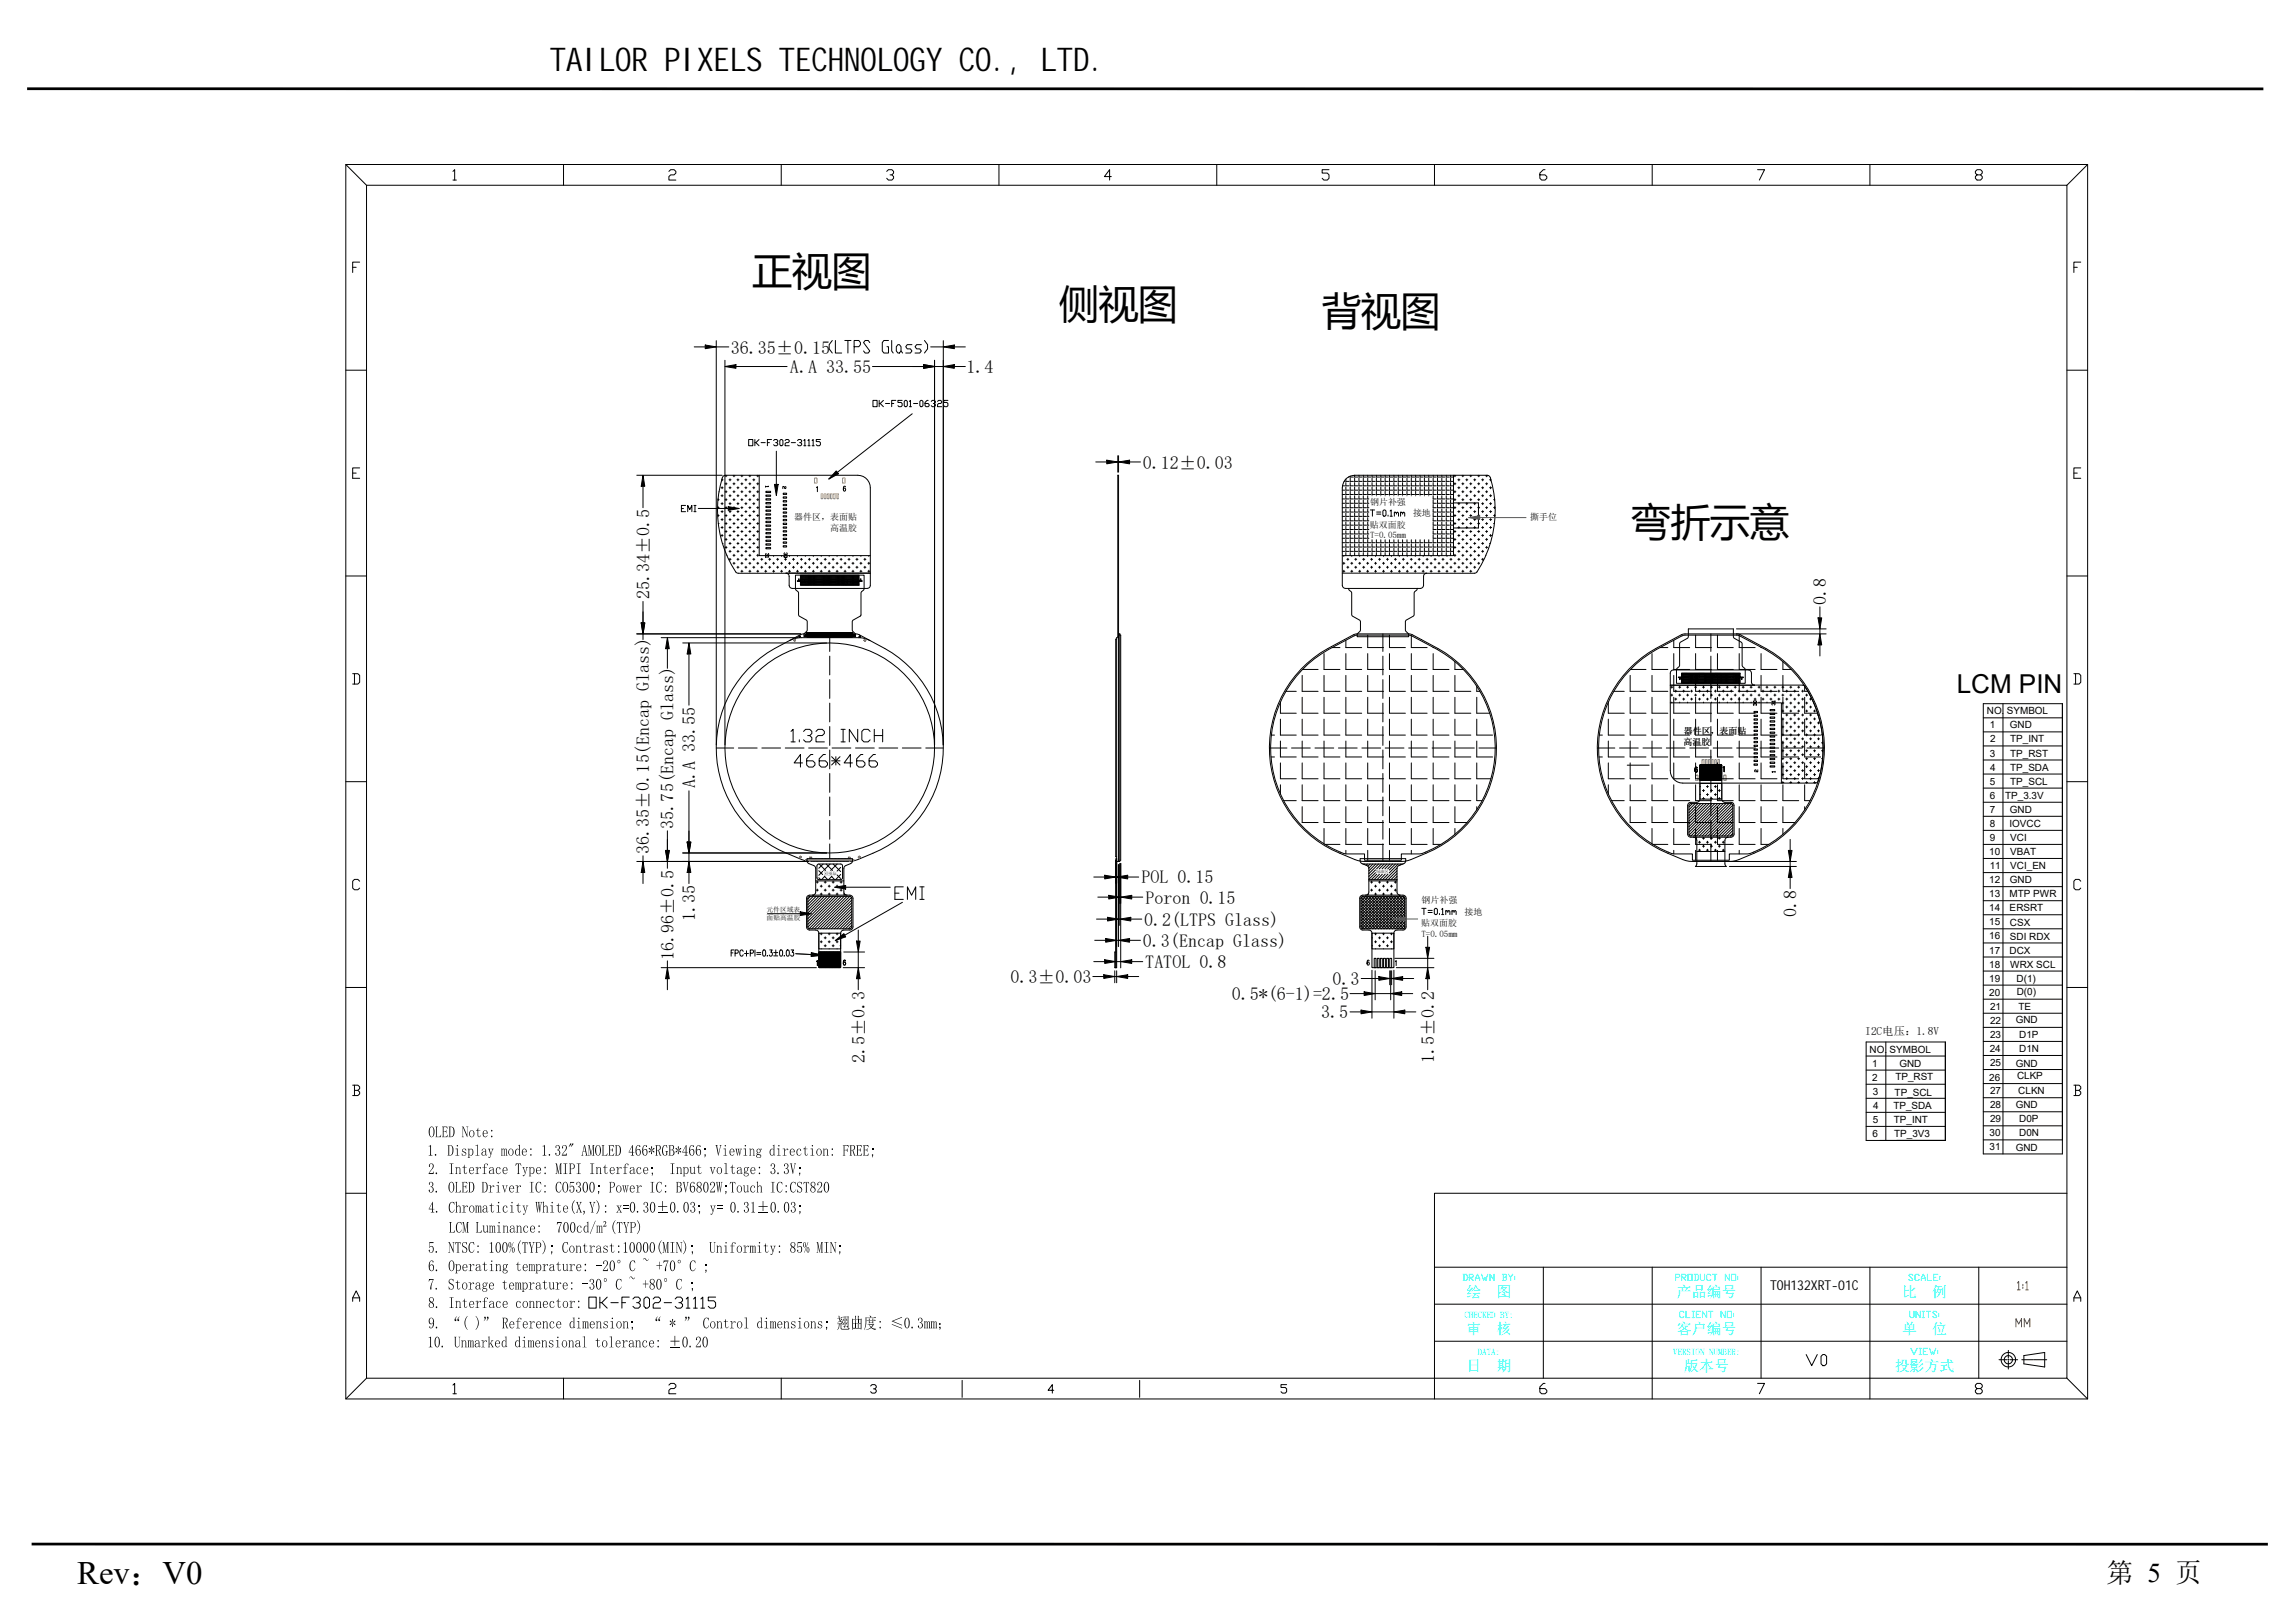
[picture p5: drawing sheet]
<svg xmlns="http://www.w3.org/2000/svg" width="297mm" height="210mm" viewBox="0 0 297 210" stroke-linecap="round" stroke-linejoin="round" font-family="sans-serif">
<defs><g id="words">
<g font-size="5.1">
<text x="97.4" y="36.9">正视图</text>
<text x="137.1" y="41.1">侧视图</text>
<text x="171" y="42.1">背视图</text>
<text x="211.1" y="69.4">弯折示意</text>
</g>
<g font-size="4.2">
<text x="71.2" y="9.1">TAILOR PIXELS TECHNOLOGY CO., LTD.</text>
<text x="10" y="205">Rev：V0</text>
</g>
<text font-size="3.5" x="272.6" y="204.7">第 5 页</text>
<text font-size="3.4" x="253.2" y="89.7">LCM PIN</text>
<g font-size="2.3">
<text x="94.6" y="45.7">36.35±0.15</text>
<text x="102.2" y="48.2">A.A 33.55</text>
<text x="125.1" y="48.3">1.4</text>
<text x="147.9" y="60.6">0.12±0.03</text>
<text x="84.1" y="77.5" transform="rotate(-90 84.1 77.5)">25.34±0.5</text>
<text x="236.3" y="78.2" transform="rotate(-90 236.3 78.2)">0.8</text>
<text x="90" y="101.9" transform="rotate(-90 90 101.9)">A.A 33.55</text>
<text x="87.2" y="107.2" transform="rotate(-90 87.2 107.2)">35.75(Encap Glass)</text>
<text x="84" y="110.5" transform="rotate(-90 84 110.5)">36.35±0.15(Encap Glass)</text>
<text x="90" y="119.2" transform="rotate(-90 90 119.2)">1.35</text>
<text x="147.7" y="114.3">POL 0.15</text>
<text x="148.1" y="119.8">0.2(LTPS Glass)</text>
<text x="148.2" y="116.9">Poron 0.15</text>
<text x="232.5" y="118.7" transform="rotate(-90 232.5 118.7)">0.8</text>
<text x="87.2" y="124.2" transform="rotate(-90 87.2 124.2)">16.96±0.5</text>
<text x="147.9" y="122.5">0.3(Encap Glass)</text>
<text x="148.2" y="125.2">TATOL 0.8</text>
<text x="130.8" y="127.2">0.3±0.03</text>
<text x="159.4" y="129.4">0.5*(6-1)=2.5</text>
<text x="171" y="131.8">3.5</text>
<text x="172.4" y="127.4">0.3</text>
<text x="111.9" y="137.6" transform="rotate(-90 111.9 137.6)">2.5±0.3</text>
<text x="185.6" y="137.6" transform="rotate(-90 185.6 137.6)">1.5±0.2</text>
</g>
<g font-size="1.9" fill="#0ff">
<text x="189.8" y="167.9">绘</text>
<text x="193.7" y="167.9">图</text>
<text x="217" y="167.9">产品编号</text>
<text x="246.2" y="167.9">比</text>
<text x="250" y="167.9">例</text>
<text x="189.8" y="172.6">审</text>
<text x="193.7" y="172.6">核</text>
<text x="217" y="172.6">客户编号</text>
<text x="246.2" y="172.6">单</text>
<text x="250" y="172.6">位</text>
<text x="189.8" y="177.4">日</text>
<text x="193.7" y="177.4">期</text>
<text x="218" y="177.4">版本号</text>
<text x="245.2" y="177.4">投影方式</text>
</g>
<text font-size="1.8" x="229.1" y="166.9">TOH132XRT-01C</text>
<text font-size="1.5" x="241.4" y="134">I2C电压：1.8V</text>
<g font-size="1.3">
<text x="257.1" y="92.4">NO.</text>
<text x="257.5" y="94.3">1</text>
<text x="259.7" y="92.4">SYMBOL</text>
<text x="260.1" y="94.3">GND</text>
<text x="257.5" y="97.9">3</text>
<text x="257.5" y="101.5">5</text>
<text x="257.5" y="96.1">2</text>
<text x="257.6" y="99.7">4</text>
<text x="260.1" y="96.1">TP_INT</text>
<text x="260.1" y="97.9">TP_RST</text>
<text x="260.1" y="99.7">TP_SDA</text>
<text x="260.1" y="101.5">TP_SCL</text>
<text x="257.5" y="105.2">7</text>
<text x="257.5" y="107">8</text>
<text x="257.5" y="103.4">6</text>
<text x="259.5" y="103.4">TP_3.3V</text>
<text x="260.1" y="107">IOVCC</text>
<text x="260.1" y="105.1">GND</text>
<text x="257.4" y="110.6">10</text>
<text x="257.5" y="112.5">11</text>
<text x="257.5" y="108.8">9</text>
<text x="260.2" y="110.6">VBAT</text>
<text x="260.2" y="108.8">VCI</text>
<text x="260.2" y="112.5">VCI_EN</text>
<text x="257.4" y="117.9">14</text>
<text x="257.4" y="119.7">15</text>
<text x="257.4" y="114.3">12</text>
<text x="257.4" y="116.1">13</text>
<text x="260.1" y="116.1">MTP PWR</text>
<text x="260.1" y="117.9">ERSRT</text>
<text x="260.1" y="114.3">GND</text>
<text x="260.1" y="119.8">CSX</text>
<text x="257.4" y="121.6">16</text>
<text x="257.4" y="123.4">17</text>
<text x="257.4" y="125.2">18</text>
<text x="260.1" y="123.4">DCX</text>
<text x="260.1" y="121.6">SDI RDX</text>
<text x="260.2" y="125.2">WRX SCL</text>
<text x="257.4" y="127">19</text>
<text x="257.4" y="128.9">20</text>
<text x="257.5" y="130.7">21</text>
<text x="261" y="127">D(1)</text>
<text x="261" y="128.7">D(0)</text>
<text x="261.2" y="130.7">TE</text>
<text x="242" y="136.2">NO.</text>
<text x="244.5" y="136.2">SYMBOL</text>
<text x="257.5" y="136.1">24</text>
<text x="257.5" y="132.5">22</text>
<text x="257.5" y="134.3">23</text>
<text x="257.5" y="138">25</text>
<text x="260.9" y="132.4">GND</text>
<text x="261.3" y="134.3">D1P</text>
<text x="261.3" y="136.1">D1N</text>
<text x="242.3" y="138">1</text>
<text x="242.3" y="139.9">2</text>
<text x="242.4" y="141.7">3</text>
<text x="242.4" y="143.5">4</text>
<text x="245" y="143.5">TP_SDA</text>
<text x="245.2" y="141.8">TP_SCL</text>
<text x="245.3" y="139.7">TP_RST</text>
<text x="245.8" y="138.1">GND</text>
<text x="257.4" y="139.8">26</text>
<text x="257.5" y="141.6">27</text>
<text x="257.5" y="143.4">28</text>
<text x="260.9" y="138.1">GND</text>
<text x="260.9" y="143.3">GND</text>
<text x="261" y="139.6">CLKP</text>
<text x="261.2" y="141.6">CLKN</text>
<text x="242.3" y="147.1">6</text>
<text x="242.4" y="145.3">5</text>
<text x="245.1" y="145.3">TP_INT</text>
<text x="245.1" y="147.2">TP_3V3</text>
<text x="257.5" y="147">30</text>
<text x="257.5" y="148.8">31</text>
<text x="257.5" y="145.2">29</text>
<text x="260.9" y="148.9">GND</text>
<text x="261.3" y="145.2">D0P</text>
<text x="261.3" y="147.1">D0N</text>
</g>
<g font-size="1.2">
<text x="177.3" y="65.3">钢片补强</text>
<text x="102.8" y="67.2">器件区，表面贴</text>
<text x="107.4" y="68.7">高温胶</text>
<text x="177.3" y="68.3">贴双面胶</text>
<text x="177.3" y="69.7">T=0.05mm</text>
<text x="182.9" y="66.8">接地</text>
<text x="198" y="67.3">撕手位</text>
<text x="217.9" y="95">器件区，</text>
<text x="217.9" y="95">器件区</text>
<text x="222.5" y="95">表面贴</text>
<text x="222.5" y="95">表面</text>
<text x="217.9" y="96.5">高温胶</text>
<text x="219" y="96.5">温胶</text>
<text x="183.9" y="119.9">贴双面胶</text>
<text x="184" y="116.9">钢片补强</text>
<text x="189.5" y="118.4">接地</text>
<text x="184" y="121.2">T=0.05mm</text>
</g>
<g font-size="1.2" fill="#0ff">
<text x="189.5" y="170.5">CHECKED BY:</text>
<text x="191.2" y="175.3">DATA:</text>
<text x="216.5" y="175.3">VERSION NUMBER:</text>
</g>
<g font-size=".9">
<text x="99.2" y="118">元件区域表</text>
<text x="99.2" y="119.1">面贴高温胶</text>
</g>
<g font-size=".6">
<text x="108.3" y="112.8" transform="rotate(-180 108.3 112.8)">弯折区</text>
<text x="178.1" y="113">绿油区</text>
</g>
</g></defs>
<path d="M3.5 11.5h289.4M4.1 199.8h289.4" fill="none" stroke="#000" stroke-width=".37"/>
<g fill="none" stroke="#000" stroke-width=".13">
<path d="M44.8 21.3h225.4v159.7h-225.4zM44.8 21.3l2.6 2.7M45.6 34.6h.5M46.5 33.9h-.9v1.4M47.4 24h220.1v154.3h-220.1zM58.6 22.2l.2-.2v1.3M58.6 23.3h.5M72.9 21.3v2.7M86.6 22.2l.2-.2h.4l.3 .2v.2l-.3 .2h-.4l-.2 .2v.5h.9M101.1 21.3v2.7M114.8 22.2l.2-.2h.4l.2 .2v.2l-.2 .2h-.2M115.4 22.6l.2 .2v.3l-.2 .2h-.4l-.2-.2"/>
<path d="M129.3 21.3v2.7M143.8 22.8h-.9l.7-.8v1.3M157.5 21.3v2.7M172 22h-.9v.4h.7l.2 .2v.5l-.2 .2h-.5l-.2-.2M185.6 21.3v2.7M199.9 22h-.2l-.4 .4v.7l.2 .2h.4l.3-.2v-.3l-.3-.2h-.6M213.8 21.3v2.7M227.5 22h.9l-.7 1.3M242 21.3v2.7M255.9 22.6l-.3-.2v-.2l.3-.2h.4l.2 .2v.2l-.2 .2h-.4l-.3 .2v.3l.3 .2h.4l.2-.2v-.3l-.2-.2M268.4 34.6h.4M269.3 33.9h-.9v1.4"/>
<path d="M270.2 21.3l-2.7 2.7M44.8 47.9h2.6M96.9 56.9h.5v.8h-.5zM97.7 56.9v.8M97.8 57.3l.4 .4M98.2 56.9l-.4 .4h-.1M98.5 57.3h.5M99.3 57.3h.3M99.8 56.9h-.5v.8M100.1 57l.1-.1h.3l.2 .2-.3 .2M100.5 57.3l.2 .1-.2 .3h-.3l-.1-.2M101.1 56.9l.2 .1v.5l-.1 .2-.3-.2v-.5z"/>
<path d="M101.6 57l.1-.1h.3l.1 .1-.1 .3h-.3l-.1 .1v.3h.5M102.4 57.3h.5M103.2 57l.1-.1h.3l.1 .2-.2 .2M103.6 57.3l.1 .1-.1 .3h-.3l-.1-.2M104 57l.2-.1v.8M104 57.7h.3M104.6 57l.1-.1v.8M104.6 57.7h.2M105.1 57l.1-.1v.8M105.1 57.7h.3M106.2 56.9h-.6v.2h.4l.2 .2v.2l-.2 .2h-.2l-.2-.2M113 51.8h.5v.8h-.5z"/>
<path d="M113.8 51.8v.8M113.9 52.2l.4 .4M114.3 51.8l-.4 .4h-.1M114.6 52.2h.5M115.4 52.2h.3M115.9 51.8h-.5v.8M116.8 51.8h-.6v.3h.4l.2 .1v.3l-.2 .1h-.3l-.1-.1M117.2 51.8l.2 .1v.6l-.1 .1-.3-.1v-.6zM117.7 51.9l.1-.1v.8M117.7 52.6h.3M118.1 53.5l-9.7 7.6M118.2 52.2h.6"/>
<path d="M119.2 51.8l.2 .1v.6l-.1 .1-.3-.1v-.6zM120.1 51.8h-.1l-.3 .3v.4l.1 .1h.3l.1-.1-.1-.3h-.4M120.5 51.9l.1-.1h.3l.2 .3-.3 .1M120.9 52.2l.2 .2-.2 .2h-.3l-.1-.1M121.3 51.9l.2-.1h.2l.2 .1-.2 .3h-.2l-.2 .2v.2h.6M122.7 51.8h-.6v.3h.4l.2 .1v.3l-.2 .1h-.2l-.2-.1M267.5 47.9h2.7M44.8 74.5h2.6M45.6 61.2h.5M46.5 60.5h-.9v1.4h.9M102.9 74.4h8.9v1.8l-.4 .5v2.9l-.1 .1-.9 .6-.1 .1v1.1l.4 .5v.4h-6.7l.1-.4 .4-.5v-1.1l-.1-.1-1-.6-.1-.1v-2.9l-.4-.5zM103.6 74.4l.1 1.3h-.1v-.5h-.4v-.1h.1v-.2h.1v.2h.2z"/>
<path d="M103.7 74.4v1.3h.1v-1.3M103.9 74.4l-.1 1.3h.1v-1.3M104 74.4v1.3v-1.3M104.1 74.4v1.3zM104.2 74.4v1.3h.1l-.1-1.3M104.3 74.4v1.3h.1v-1.3M104.5 74.4l-.1 1.3h.1v-1.3M104.6 74.4v1.3zM104.7 74.4v1.3h.1l-.1-1.3M104.8 74.4v1.3h.1l-.1-1.3M104.9 74.4l.1 1.3h-.1zM105.1 74.4l-.1 1.3h.1v-1.3"/>
<path d="M105.2 74.4v1.3v-1.3M105.3 74.4v1.3h.1l-.1-1.3M105.4 74.4l.1 1.3h-.1zM105.6 74.4l-.1 1.3h.1v-1.3M105.7 74.4l-.1 1.3h.1v-1.3M105.8 74.4v1.3v-1.3M105.9 74.4l.1 1.3h-.1zM106 74.4l.1 1.3h-.1zM106.2 74.4l-.1 1.3h.1v-1.3M106.3 74.4v1.3v-1.3M106.4 74.4v1.3h.1l-.1-1.3M106.5 74.4l.1 1.3h-.1z"/>
<path d="M106.6 74.4v1.3h.1v-1.3M106.8 74.4l-.1 1.3h.1v-1.3M106.9 74.4v1.3v-1.3M107 74.4v1.3h.1l-.1-1.3M107.1 74.4v1.3h.1l-.1-1.3M107.2 74.4v1.3h.1v-1.3M107.4 74.4v1.3h-.1zM107.5 74.4v1.3v-1.3M107.6 74.4v1.3h.1l-.1-1.3M107.7 74.4v1.3h.1v-1.3M107.9 74.4v1.3h-.1zM108 74.4v1.3v-1.3"/>
<path d="M108.1 74.4v1.3v-1.3M108.2 74.4v1.3h.1l-.1-1.3M108.2 60.9l.3 .4-1.3 .7zM108.3 74.4l.1 1.3h-.1zM108.5 74.4l-.1 1.3h.1v-1.3M108.6 74.4v1.3v-1.3M108.7 74.4v1.3h.1l-.1-1.3M108.8 74.4v1.3h.1v-1.3M109 74.4v1.3h-.1zM109.1 74.4l-.1 1.3h.1v-1.3M109.2 74.4v1.3zM109.3 74.4v1.3h.1l-.1-1.3"/>
<path d="M109.4 74.4v1.3h.1v-1.3M109.5 74.4v1.3h.1v-1.3M109.7 74.4l-.1 1.3h.1v-1.3M109.8 74.4v1.3zM109.9 74.4v1.3h.1l-.1-1.3M110 74.4v1.3h.1v-1.3M110.2 74.4l-.1 1.3h.1v-1.3M110.3 74.4v1.3zM110.4 74.4v1.3v-1.3M110.5 74.4v1.3h.1l-.1-1.3M110.6 74.4v1.3h.1v-1.3M110.8 74.4v1.3h-.1z"/>
<path d="M110.9 74.4v1.3v-1.3M111 74.4v1.3h.1l-.1-1.3M111.1 74.4v1.3h.1v-.5h.4v-.1h-.2v-.2h-.1v.2h-.1v-.7M173.7 63.4h.3M173.7 64h.3M173.7 64.6h.3M173.7 65.1h.3M173.7 65.7h.3M173.7 66.3h.3M173.7 66.8h.3M173.7 67.4h.3M173.7 68h.3"/>
<path d="M173.7 68.5h.3M173.7 69.1h.3M173.7 69.6h.3M173.7 70.2h.3M173.7 70.8h.3M173.7 71.3h.3M173.7 62.9h.3M173.9 62.3h.1M174.2 62v.3h.4M174.2 62.4v.5h.4M174.2 63v.4h.4M174.2 63.6v.4h.4"/>
<path d="M174.2 64.1v.5h.4M174.2 64.7v.4h.4M174.2 65.3v.4h.4M174.2 65.8v.5h.4M174.2 66.4v.4h.4M174.2 67v.4h.4M174.2 67.5v.5h.4M174.2 68.1v.4h.4M174.2 68.7v.4h.4M174.2 69.2v.4h.4M174.2 69.8v.4h.4M174.2 70.4v.4h.4"/>
<path d="M174.2 70.9v.4h.4M174.2 71.5v.4M174.5 61.7h.1M174.7 61.6v.1h.4M174.7 61.9v.4h.4M174.7 62.4v.5h.4M174.7 63v.4h.4M174.7 63.6v.4h.4M174.7 64.1v.5h.4M174.7 64.7v.4h.4M174.7 65.3v.4h.4M174.7 65.8v.5h.4"/>
<path d="M174.7 66.4v.4h.4M174.7 67v.4h.4M174.7 67.5v.5h.4M174.7 68.1v.4h.4M174.7 68.7v.4h.4M174.7 69.2v.4h.4M174.7 69.8v.4h.4M174.7 70.4v.4h.4M174.7 70.9v.4h.4M174.7 71.5v.4M175.3 61.5v.2h.4M175.3 61.9v.4h.4"/>
<path d="M175.3 62.4v.5h.4M175.3 63v.4h.4M175.3 63.6v.4h.4M175.3 64.1v.5h.4M175.3 64.7v.4h.4M175.3 65.3v.4h.4M175.3 65.8v.5h.4M175.3 66.4v.4h.4M175.3 67v.4h.4M175.3 67.5v.5h.4M175.3 68.1v.4h.4M175.3 68.7v.4h.4"/>
<path d="M175.3 69.2v.4h.4M175.3 69.8v.4h.4M175.3 70.4v.4h.4M175.3 70.9v.4h.4M175.3 71.5v.4M175.9 61.5v.2h.4M175.9 61.9v.4h.4M175.9 62.4v.5h.4M175.9 63v.4h.4M175.9 63.6v.4h.4M175.9 64.1v.5h.4M175.9 64.7v.4h.4"/>
<path d="M175.9 65.3v.4h.4M175.9 65.8v.5h.4M175.9 66.4v.4h.4M175.9 67v.4h.4M175.9 67.5v.5h.4M175.9 68.1v.4h.4M175.9 68.7v.4h.4M175.9 69.2v.4h.4M175.9 69.8v.4h.4M175.9 70.4v.4h.4M175.9 70.9v.4h.4M175.9 71.5v.4"/>
<path d="M176.4 61.5v.2h.4M176.4 61.9v.4h.4M176.4 62.4v.5h.4M176.4 63v.4h.4M176.4 63.6v.4h.4M176.4 64.1v.5h.4M176.4 64.7v.4h.4M176.4 65.3v.4h.4M176.4 65.8v.5h.4M176.4 66.4v.4h.4M176.4 67v.4h.4M176.4 67.5v.5h.4"/>
<path d="M176.4 68.1v.4h.4M176.4 68.7v.4h.4M176.4 69.2v.4h.4M176.4 69.8v.4h.4M176.4 70.4v.4h.4M176.4 70.9v.4h.4M176.4 71.5v.4M177 61.5v.2h.4M177 61.9v.4h.4M177 62.4v.5h.4M177 63v.4h.4M177 63.6v.4h.4"/>
<path d="M177 64.1v.5h.1M177 64.7v.4h.1M177 65.3v.4h.1M177 65.8v.5h.1M177 66.4v.4h.1M177 67v.4h.1M177 67.5v.5h.1M177 68.1v.4h.1M177 68.7v.4h.1M177 69.2v.4h.1M177 69.8v.4h.4M177 70.4v.4h.4"/>
<path d="M177 70.9v.4h.4M177 71.5v.4M177.3 66h.6M177.6 61.5v.2h.4M177.6 61.9v.4h.4M177.6 62.4v.5h.4M177.6 63v.4h.4M177.6 63.6v.4h.4M177.6 69.8v.4h.4M177.6 70.4v.4h.4M177.6 70.9v.4h.4M177.6 64.1v.1"/>
<path d="M177.6 71.5v.4M177.6 66v.8M178.1 61.5v.2h.4M178.1 61.9v.4h.4M178.1 62.4v.5h.4M178.1 63v.4h.4M178.1 63.6v.4h.4M178.1 69.8v.4h.4M178.1 70.4v.4h.4M178.1 70.9v.4h.4M178.1 64.1v.1M178.1 71.5v.4"/>
<path d="M178.2 66.3h.5M178.2 66.5h.5M178.7 61.5v.2h.4M178.7 61.9v.4h.4M178.7 62.4v.5h.4M178.7 63v.4h.4M178.7 63.6v.4h.4M178.7 69.8v.4h.4M178.7 70.4v.4h.4M178.7 70.9v.4h.4M178.7 64.1v.1M178.7 71.5v.4"/>
<path d="M179.1 66l.3 .1v.6l-.2 .1-.2-.1v-.6zM179.3 61.5v.2h.4M179.3 61.9v.4h.4M179.3 62.4v.5h.4M179.3 63v.4h.4M179.3 63.6v.4h.4M179.3 69.8v.4h.4M179.3 70.4v.4h.4M179.3 70.9v.4h.4M179.3 64.1v.1M179.3 71.5v.4M179.6 66.7v.1"/>
<path d="M179.8 61.5v.2h.4M179.8 61.9v.4h.4M179.8 62.4v.5h.4M179.8 63v.4h.4M179.8 63.6v.4h.4M179.8 69.8v.4h.4M179.8 70.4v.4h.4M179.8 70.9v.4h.4M179.8 64.1v.1M179.8 71.5v.4M179.9 66.1l.1-.1v.8M179.9 66.8h.3"/>
<path d="M180.4 61.5v.2h.4M180.4 61.9v.4h.4M180.4 62.4v.5h.4M180.4 63v.4h.4M180.4 63.6v.4h.4M180.4 69.8v.4h.4M180.4 70.4v.4h.4M180.4 70.9v.4h.4M180.4 64.1v.1M180.4 71.5v.4M180.4 66.4l.2-.1 .1 .2M180.4 66.3v.5"/>
<path d="M180.7 66.4l.2-.1 .1 .1v.4M180.9 61.5v.2h.5M180.9 61.9v.4h.5M180.9 62.4v.5h.5M180.9 63v.4h.5M180.9 63.6v.4h.5M180.9 69.8v.4h.5M180.9 70.4v.4h.5M180.9 70.9v.4h.5M180.9 64.1v.1M180.9 71.5v.4M181.3 66.4l.1-.1 .1 .2"/>
<path d="M181.3 66.3v.5M181.5 61.5v.2h.4M181.5 61.9v.4h.4M181.5 62.4v.5h.4M181.5 63v.4h.4M181.5 63.6v.4h.4M181.5 69.8v.4h.4M181.5 70.4v.4h.4M181.5 70.9v.4h.4M181.5 64.1v.1M181.5 71.5v.4M181.5 66.4l.2-.1 .1 .1v.4"/>
<path d="M182.1 61.5v.2h.4M182.1 61.9v.4h.4M182.1 62.4v.5h.4M182.1 63v.4h.4M182.1 63.6v.4h.4M182.1 69.8v.4h.4M182.1 70.4v.4h.4M182.1 70.9v.4h.4M182.1 64.1v.1M182.1 71.5v.4M182.6 61.5v.2h.5M182.6 61.9v.4h.5"/>
<path d="M182.6 62.4v.5h.5M182.6 63v.4h.5M182.6 63.6v.4h.5M182.6 69.8v.4h.5M182.6 70.4v.4h.5M182.6 70.9v.4h.5M182.6 64.1v.1M182.6 71.5v.4M183.2 61.5v.2h.4M183.2 61.9v.4h.4M183.2 62.4v.5h.4M183.2 63v.4h.4"/>
<path d="M183.2 63.6v.4h.4M183.2 69.8v.4h.4M183.2 70.4v.4h.4M183.2 70.9v.4h.4M183.2 64.1v.1M183.2 71.5v.4M183.8 61.5v.2h.4M183.8 61.9v.4h.4M183.8 62.4v.5h.4M183.8 63v.4h.4M183.8 63.6v.4h.4M183.8 69.8v.4h.4"/>
<path d="M183.8 70.4v.4h.4M183.8 70.9v.4h.4M183.8 64.1v.1M183.8 71.5v.4M184.3 61.5v.2h.5M184.3 61.9v.4h.5M184.3 62.4v.5h.5M184.3 63v.4h.5M184.3 63.6v.4h.5M184.3 69.8v.4h.5M184.3 70.4v.4h.5M184.3 70.9v.4h.5"/>
<path d="M184.3 64.1v.1M184.3 71.5v.4M184.9 61.5v.2h.4M184.9 61.9v.4h.4M184.9 62.4v.5h.4M184.9 63v.4h.4M184.9 63.6v.4h.4M184.9 69.8v.4h.4M184.9 70.4v.4h.4M184.9 70.9v.4h.4M184.9 64.1v.1M184.9 71.5v.4"/>
<path d="M185.5 61.5v.2h.4M185.5 61.9v.4h.4M185.5 62.4v.5h.4M185.5 63v.4h.4M185.5 63.6v.4h.4M185.5 64.1v.5h.4M185.5 64.7v.4h.4M185.5 65.3v.4h.4M185.5 65.8v.5h.4M185.5 66.4v.4h.4M185.5 67v.4h.4M185.5 67.5v.5h.4"/>
<path d="M185.5 68.1v.4h.4M185.5 68.7v.4h.4M185.5 69.2v.4h.4M185.5 69.8v.4h.4M185.5 70.4v.4h.4M185.5 70.9v.4h.4M185.5 71.5v.4M186 61.5v.2h.4M186 61.9v.4h.4M186 62.4v.5h.4M186 63v.4h.4M186 63.6v.4h.4"/>
<path d="M186 64.1v.5h.4M186 64.7v.4h.4M186 65.3v.4h.4M186 65.8v.5h.4M186 66.4v.4h.4M186 67v.4h.4M186 67.5v.5h.4M186 68.1v.4h.4M186 68.7v.4h.4M186 69.2v.4h.4M186 69.8v.4h.4M186 70.4v.4h.4"/>
<path d="M186 70.9v.4h.4M186 71.5v.4M186.6 61.5v.2h.4M186.6 61.9v.4h.4M186.6 62.4v.5h.4M186.6 63v.4h.4M186.6 63.6v.4h.4M186.6 64.1v.5h.4M186.6 64.7v.4h.4M186.6 65.3v.4h.4M186.6 65.8v.5h.4M186.6 66.4v.4h.4"/>
<path d="M186.6 67v.4h.4M186.6 67.5v.5h.4M186.6 68.1v.4h.4M186.6 68.7v.4h.4M186.6 69.2v.4h.4M186.6 69.8v.4h.4M186.6 70.4v.4h.4M186.6 70.9v.4h.4M186.6 71.5v.4M187.2 61.5v.2h.4M187.2 61.9v.4h.4M187.2 62.4v.5h.4"/>
<path d="M187.2 63v.4h.4M187.2 63.6v.4h.4M187.2 64.1v.5h.4M187.2 64.7v.4h.4M187.2 65.3v.4h.4M187.2 65.8v.5h.4M187.2 66.4v.4h.4M187.2 67v.4h.4M187.2 67.5v.5h.4M187.2 68.1v.4h.4M187.2 68.7v.4h.4M187.2 69.2v.4h.4"/>
<path d="M187.2 69.8v.4h.4M187.2 70.4v.4h.4M187.2 70.9v.4h.4M187.2 71.5v.4M187.7 61.5v.2h.4M187.7 61.9v.4h.4M187.7 62.4v.5h.4M187.7 63v.4h.4M187.7 63.6v.4h.4M187.7 64.1v.5h.4M187.7 64.7v.4h.4M187.7 65.3v.4h.4"/>
<path d="M187.7 65.8v.5h.4M187.7 66.4v.4h.4M187.7 67v.4h.4M187.7 67.5v.5h.4M187.7 68.1v.4h.4M187.7 68.7v.4h.4M187.7 69.2v.4h.4M187.7 69.8v.4h.4M187.7 70.4v.4h.4M187.7 70.9v.4h.4M187.7 71.5v.4M267.5 74.5h2.7"/>
<path d="M268.4 61.2h.4M269.3 60.5h-.9v1.4h.9M45.6 87.2h.7l.2 .2v.9l-.2 .2h-.7M45.9 87.2v1.3M92.7 96.8h2.2M95.6 96.8h2.4M96.8 86.6a15.3 15.3 0 0 1 3.4-2.7l3.6-1.9h7.2a32.7 32.7 0 0 1 5.3 3.1 14.7 14.7 0 0 1-3.3 25.3l-2 .8-.8 .2h-5.6a17.2 17.2 0 0 1-8.1-4.8 14.8 14.8 0 0 1 .3-20zM98.6 96.8h2.4M101.6 96.8h2.5M102.2 82.9l1-.4h.5h7.4h.5l1 .4M102.4 82.8h.1M103.5 82.3h.1l-.1 .2-.1-.1z"/>
<path d="M104.2 82.2l.1-.1 .1 .1-.2 .1zM104.4 81.9v.5v-.2l-.1 .1-.1-.1v-.1l.2 .1zM104.4 82.3h.1M104.4 82.1h.1M104.4 82.1v.2M104.4 81.9v.5M104.5 81.9v.5M104.6 81.9v.5M104.6 96.8h2.5M104.7 81.9v.5zM104.7 82.3v.1M104.7 81.9v.5"/>
<path d="M104.8 81.9v.5zM104.9 81.9v.5zM104.9 81.9v.5M105 81.9v.5M105 82.3v.1M105.1 82.3v.1M105.1 81.9v.5M105.2 82.3v.1M105.2 81.9v.5M105.3 81.9v.5M105.4 81.9v.5M105.5 82.3l-.1 .1"/>
<path d="M105.5 81.9v.5M105.5 82.3v.1M105.6 82.3l-.1 .1M105.6 81.9v.5M105.6 82.3v.1M105.7 81.9v.5M105.7 82.3v.1M105.8 81.9v.5M105.9 81.9v.5M105.9 82.3v.1M106 81.9v.5M106 82.3v.1"/>
<path d="M106.1 81.9v.5M106.1 82.3v.1M106.2 81.9v.5M106.3 81.9v.5M106.4 81.9v.5M106.4 82.3v.1M106.4 82.3l.1 .1M106.5 81.9v.5M106.5 82.3v.1M106.5 82.3l.1 .1M106.6 81.9v.5M106.7 81.9v.5"/>
<path d="M106.8 81.9v.5M106.8 82.3v.1M106.9 81.9v.5M106.9 82.3v.1M107 81.9v.5M107 82.3v.1M107.1 82.3v.1M107.1 81.9v.5M107.2 81.9v.5M107.2 81.9v.5zM107.3 81.9v.5zM107.3 82.3v.1"/>
<path d="M107.3 81.9v.5M107.4 82.3l-.1 .1M107.4 81.9v2.4M107.4 84.9v2.4M107.4 87.9v2.5M107.4 91v2.4M107.4 94v2.4M107.4 97v2.5M107.4 82.3v.1M107.4 81.9v.5M107.5 81.9v.5zM107.5 82.3l-.1 .1"/>
<path d="M107.5 81.9v.5M107.6 81.9v.5zM107.6 81.9v.5M107.7 81.9v.5M107.7 96.8h2.4M107.8 81.9v.5M107.8 82.3v.1M107.9 81.9v.5M107.9 82.3v.1M108 81.9v.5M108.1 81.9v.5M108.2 81.9v.5"/>
<path d="M108.2 82.3v.1M108.2 82.3l.1 .1M108.3 81.9v.5M108.3 82.3v.1M108.3 82.3l.1 .1M108.4 81.9v.5M108.5 81.9v.5M108.6 81.9v.5M108.6 82.3v.1M108.7 81.9v.5M108.7 82.3v.1M108.8 81.9v.5"/>
<path d="M108.8 82.3v.1M108.9 81.9v.5M108.9 82.3v.1M109 81.9v.5M109.1 82.3l-.1 .1M109.1 81.9v.5M109.2 82.3l-.1 .1M109.2 81.9v.5M109.2 82.3v.1M109.3 82.3l-.1 .1M109.3 81.9v.5M109.3 82.3v.1"/>
<path d="M109.4 81.9v.5M109.5 81.9v.5M109.6 81.9v.5M109.6 82.3v.1M109.7 81.9v.5M109.7 82.3v.1M109.7 81.9v.5zM109.8 81.9v.5zM109.9 81.9v.5zM109.9 81.9v.5M110 81.9v.5zM110 81.9l.1 .5v-.5"/>
<path d="M110.1 81.9v.5M110.2 81.9l-.1 .5M110.2 81.9h.1M110.2 82.3h.1M110.2 81.9v.5M110.2 82.1h.2M110.2 81.9l.1 .5v-.5M110.3 82.3h.1M110.3 81.9v.5M110.3 81.9h.1M110.3 82.1l.1 .2zM110.4 81.9v.3v-.1l.2 .1-.1 .1-.1-.1v.2"/>
<path d="M110.4 82.1l.2 .1-.1 .1-.1-.1zM110.7 96.8h2.4M111.2 82.3h.1l.1 .1-.1 .1zM113.8 96.8h2.4M116.8 96.8h2.4M119.8 96.8h2.3M144.8 82.5h-.3v29h.4v-29.5h-.1v29.5M164.3 96.8h2.2M167.1 96.8h2.5M168.4 86.6a14.7 14.7 0 0 1 3.4-2.7l3.6-1.9h7.2a32.7 32.7 0 0 1 5.3 3.1 14.7 14.7 0 0 1-3.4 25.3l-1.9 .8-.8 .2h-5.6a17.3 17.3 0 0 1-8.2-4.8 14.7 14.7 0 0 1 .4-20zM170.2 96.8h2.4M173.2 96.8h2.4"/>
<path d="M174 82.8h.1M176.2 96.8h2.5M179 82v2.3M179 84.9v2.4M179 87.9v2.5M179 91v2.4M179 94v2.4M179 97v2.5M179.3 96.8h2.4M182.3 96.8h2.4M185.3 96.8h2.5M188.4 96.8h2.4"/>
<path d="M191.4 96.8h2.3M256.7 91.1h10.2v58.2h-10.2zM256.7 92.9h10.2M256.7 94.7h10.2M256.7 96.5h10.2M256.7 98.3h10.2M259.2 91.1v58.2M268.4 87.2h.7l.2 .2v.9l-.2 .2h-.7M268.6 87.2v1.3M44.8 101.1h2.6M46.5 114l-.2-.2h-.4l-.3 .2v.9l.3 .2h.4l.2-.2M105.8 111.8h3.1l.1 .2v1.7l-.2 .1h-3l-.1-.2v-1.6z"/>
<path d="M106 112.7l.5 .5M106 113.6l.2 .2M106.1 111.8l.7 .8M106.5 112.8l-.5 .5M106.5 111.8l-.5 .5M106.7 113.4l.4 .4M106.7 113.4l-.4 .4M106.9 111.8l.8 .8M107.4 100.1v2.4M107.4 103.1v2.5M107.4 106.2v2.4M107.4 109.2v2.3"/>
<path d="M107.4 111.8l-.8 .8M107.6 113.4l.4 .4M107.7 113.4l-.5 .4M107.8 111.8l1 1M108.3 113.2l.5 .5M108.3 111.8l-.8 .8M108.8 113.2l-.7 .6M108.8 112.2l-.5 .5M141.9 118.9h1.4M143.3 118.7l1.5 .2-1.5 .3zM144.5 111.9v10.6M144.8 111.9v10.6"/>
<path d="M144.8 118.9h.1M144.9 118.9l1.4-.2v.5zM144.9 111.9v7.8M146.3 118.9h1.5M179 100.1v2.4M179 103.1v2.5M179 106.2v2.4M179 109.2v2.3M256.7 100.2h10.2M256.7 102h10.2M256.7 103.8h10.2M256.7 105.6h10.2"/>
<path d="M256.7 107.4h10.2M256.7 109.3h10.2M256.7 111.1h10.2M256.7 112.9h10.2M256.7 114.7h10.2M256.7 116.5h10.2M256.7 118.4h10.2M267.5 101.1h2.7M269.3 114l-.2-.2h-.5l-.2 .2v.9l.2 .2h.5l.2-.2M44.8 127.8h2.6M141.7 121.7h1.4M143.1 121.4l1.4 .3-1.4 .2z"/>
<path d="M144.5 121.7h.3M144.8 121.7l1.4-.3v.5zM146.2 121.7h1.4M241.5 134.8h10.3v12.8h-10.3zM241.5 136.6h10.3M241.5 138.5h10.3M244.1 134.8v12.8M256.7 120.2h10.2M256.7 122h10.2M256.7 123.8h10.2M256.7 125.7h10.2M256.7 127.5h10.2"/>
<path d="M256.7 129.3h10.2M256.7 131.1h10.2M256.7 132.9h10.2M256.7 134.8h10.2M256.7 136.6h10.2M256.7 138.4h10.2M267.5 127.8h2.7M44.8 154.4h2.6M45.6 140.4h.7l.2 .2v.3l-.2 .2M45.9 141.1h.4l.2 .2v.2l-.2 .3h-.7M45.9 140.4v1.4M241.5 140.3h10.3"/>
<path d="M241.5 142.1h10.3M241.5 143.9h10.3M241.5 145.8h10.3M256.7 140.2h10.2M256.7 142h10.2M256.7 143.9h10.2M256.7 145.7h10.2M256.7 147.5h10.2M267.5 154.4h-81.9v26.6M268.4 140.4h.7l.2 .2v.3l-.2 .2M268.6 141.1h.5l.2 .2v.2l-.2 .3h-.7M268.6 140.4v1.4"/>
<path d="M45.6 168.4v-.5l.5-.9 .4 .9v.5M45.6 167.9h.9M47.4 178.3l-2.6 2.7M58.6 179.2l.2-.2v1.3M72.9 178.3v2.7M76.2 167.8h1v1.5h-1zM77.6 167.8v1.5M77.9 168.6l.7 .7M78.6 167.8l-.7 .8h-.3M79.1 168.6h.9M80.5 168.6h.5M81.4 167.8h-.9v1.5"/>
<path d="M81.9 168.1l.3-.3h.4l.3 .3v.2l-.3 .3h-.2M82.6 168.6l.3 .2v.2l-.3 .3h-.4l-.3-.3M83.3 168.1l.3-.3h.2l.3 .3v.9l-.3 .3h-.2l-.3-.3zM84.5 168.1l.3-.3h.4l.3 .3v.2l-.3 .3h-.4l-.3 .2v.5h1M86 168.6h.9M86.6 179.2l.2-.2h.4l.3 .2v.3l-.3 .2h-.4l-.2 .2v.4h.9M87.4 168.1l.2-.3h.5l.2 .3v.2l-.2 .3h-.2M88.1 168.6l.2 .2v.2l-.2 .3h-.5l-.2-.3M88.8 168.1l.2-.3v1.5M88.8 169.3h.5M89.8 168.1l.2-.3v1.5M89.8 169.3h.4"/>
<path d="M90.7 168.1l.3-.3v1.5M90.7 169.3h.5M92.6 167.8h-.9v.5h.7l.2 .3v.4l-.2 .3h-.5l-.2-.3M101.1 178.3v2.7M112.7 179.3l.2-.1h.3l.2 .1v.2l-.2 .2h-.2M113.2 179.7l.2 .2v.2l-.2 .2h-.3l-.2-.2M124.5 178.6v2.2M136.4 179.9h-.8l.6-.7v1.1M147.5 178.6v2.2M166.5 179.2h-.7v.3h.5l.2 .2v.4l-.2 .2h-.3l-.2-.2M185.6 164h81.9M185.6 168.8h81.9"/>
<path d="M185.6 173.6h81.9M199.7 164v14.3M199.9 179h-.2l-.4 .5v.6l.2 .2h.4l.3-.2v-.2l-.3-.2h-.6M213.8 164v17M227.5 179h.9l-.7 1.3M227.9 164v14.3M233.7 175.3l.8 1.4 .7-1.4M235.9 175.3h.2l.3 .2v1l-.3 .2h-.2l-.2-.2v-1zM242 164v17M255.9 179.7l-.3-.2v-.3l.3-.2h.4l.2 .2v.3l-.2 .2h-.4l-.3 .2v.2l.3 .2h.4l.2-.2v-.2l-.2-.2M256.1 164v14.3M258.7 175.9h1"/>
<path d="M259.8 175.9h.2M259.9 174.7v1M259.9 175.9v.1M259.9 176.1v1.1M260.1 175.9h1M261.6 175.9h1.5M261.9 175.4l2.7-.4v1.9l-2.7-.4zM263.2 175.9h.1M263.4 175.9h1.5M267.5 178.3l2.7 2.7M268.4 168.4v-.5l.4-.9 .5 .9v.5M268.4 167.9h.9"/>
<path d="M58.6 180.3h.5"/>
<circle cx="107.4" cy="96.8" r="13.6"/>
<circle cx="259.9" cy="175.9" r=".54"/>
<circle cx="259.9" cy="175.9" r=".94"/>
</g>
<g fill="#000">
<path d="M108.2 60.9l.3 .4-1.3 .7zM143.3 118.7l1.5 .2-1.5 .3zM144.9 118.9l1.4-.2v.5zM143.1 121.4l1.4 .3-1.4 .2zM144.8 121.7l1.4-.3v.5zM109.1 171.6h.2zM109.5 171.6h.2z"/>
<path d="M103.6 75.6h.1z" fill-rule="evenodd"/>
<path d="M103.6 75.2v.2z" fill-rule="evenodd"/>
<path d="M103.6 74.9l.1 .1z" fill-rule="evenodd"/>
<path d="M103.7 75.6h.1z" fill-rule="evenodd"/>
<path d="M103.7 75.2l.1 .2z" fill-rule="evenodd"/>
<path d="M103.7 74.9l.1 .1z" fill-rule="evenodd"/>
<path d="M103.8 75.6h.1z" fill-rule="evenodd"/>
<path d="M103.8 75.2l.1 .2z" fill-rule="evenodd"/>
<path d="M103.8 74.9l.1 .1z" fill-rule="evenodd"/>
<path d="M104 75.2v.2z" fill-rule="evenodd"/>
<path d="M104 74.9v.1z" fill-rule="evenodd"/>
<path d="M104.1 74.9v.1z" fill-rule="evenodd"/>
<path d="M104.1 75.1v.3z" fill-rule="evenodd"/>
<path d="M104.2 75.6h.1z" fill-rule="evenodd"/>
<path d="M104.2 75.2l.1 .2z" fill-rule="evenodd"/>
<path d="M104.2 74.9l.1 .1z" fill-rule="evenodd"/>
<path d="M104.3 75.6h.1z" fill-rule="evenodd"/>
<path d="M104.3 75.2l.1 .1z" fill-rule="evenodd"/>
<path d="M104.3 74.9l.1 .1z" fill-rule="evenodd"/>
<path d="M104.4 75.6h.1z" fill-rule="evenodd"/>
<path d="M104.4 75.2l.1 .2z" fill-rule="evenodd"/>
<path d="M104.4 74.9l.1 .1z" fill-rule="evenodd"/>
<path d="M104.6 75.2v.2z" fill-rule="evenodd"/>
<path d="M104.6 74.9v.1z" fill-rule="evenodd"/>
<path d="M104.7 75.2v.1z" fill-rule="evenodd"/>
<path d="M104.7 74.9v.1z" fill-rule="evenodd"/>
<path d="M104.8 75.6h.1z" fill-rule="evenodd"/>
<path d="M104.8 75.2l.1 .1z" fill-rule="evenodd"/>
<path d="M104.8 74.9l.1 .1z" fill-rule="evenodd"/>
<path d="M104.9 75.6h.1z" fill-rule="evenodd"/>
<path d="M104.9 75.2l.1 .1z" fill-rule="evenodd"/>
<path d="M104.9 74.9l.1 .1z" fill-rule="evenodd"/>
<path d="M105.1 75.2v.1z" fill-rule="evenodd"/>
<path d="M105.1 74.9v.1z" fill-rule="evenodd"/>
<path d="M105.2 75.2v.1z" fill-rule="evenodd"/>
<path d="M105.2 74.9v.1z" fill-rule="evenodd"/>
<path d="M105.3 75.6h.1z" fill-rule="evenodd"/>
<path d="M105.3 75.2l.1 .1z" fill-rule="evenodd"/>
<path d="M105.3 74.9l.1 .1z" fill-rule="evenodd"/>
<path d="M105.4 75.6h.1z" fill-rule="evenodd"/>
<path d="M105.4 75.2l.1 .1z" fill-rule="evenodd"/>
<path d="M105.4 74.9l.1 .1z" fill-rule="evenodd"/>
<path d="M105.5 75.6h.1z" fill-rule="evenodd"/>
<path d="M105.5 75.2l.1 .1z" fill-rule="evenodd"/>
<path d="M105.5 74.9l.1 .1z" fill-rule="evenodd"/>
<path d="M105.6 75.6h.1z" fill-rule="evenodd"/>
<path d="M105.6 75.2l.1 .1z" fill-rule="evenodd"/>
<path d="M105.6 74.9l.1 .1z" fill-rule="evenodd"/>
<path d="M105.8 75.2v.2z" fill-rule="evenodd"/>
<path d="M105.8 74.9v.1z" fill-rule="evenodd"/>
<path d="M105.9 75.6h.1z" fill-rule="evenodd"/>
<path d="M105.9 75.2l.1 .1z" fill-rule="evenodd"/>
<path d="M105.9 74.9l.1 .1z" fill-rule="evenodd"/>
<path d="M106 75.6h.1z" fill-rule="evenodd"/>
<path d="M106 75.2l.1 .1z" fill-rule="evenodd"/>
<path d="M106 74.9l.1 .1z" fill-rule="evenodd"/>
<path d="M106.1 75.6h.1z" fill-rule="evenodd"/>
<path d="M106.1 75.2l.1 .1z" fill-rule="evenodd"/>
<path d="M106.1 74.9l.1 .1z" fill-rule="evenodd"/>
<path d="M106.3 75.2v.1z" fill-rule="evenodd"/>
<path d="M106.3 74.9v.1z" fill-rule="evenodd"/>
<path d="M106.4 75.2v.2z" fill-rule="evenodd"/>
<path d="M106.4 74.9v.1z" fill-rule="evenodd"/>
<path d="M106.5 75.6h.1z" fill-rule="evenodd"/>
<path d="M106.5 74.9l.1 .1z" fill-rule="evenodd"/>
<path d="M106.5 75.1l.1 .3z" fill-rule="evenodd"/>
<path d="M106.6 75.6h.1z" fill-rule="evenodd"/>
<path d="M106.6 74.9l.1 .1z" fill-rule="evenodd"/>
<path d="M106.6 75.1l.1 .3z" fill-rule="evenodd"/>
<path d="M106.7 75.6h.1z" fill-rule="evenodd"/>
<path d="M106.7 75.2l.1 .2z" fill-rule="evenodd"/>
<path d="M106.7 74.9l.1 .1z" fill-rule="evenodd"/>
<path d="M106.9 74.9v.1z" fill-rule="evenodd"/>
<path d="M106.9 75.1v.4z" fill-rule="evenodd"/>
<path d="M107 74.9v.1z" fill-rule="evenodd"/>
<path d="M107 75.1l.1 .3z" fill-rule="evenodd"/>
<path d="M107.1 75.6h.1z" fill-rule="evenodd"/>
<path d="M107.1 75.2l.1 .2z" fill-rule="evenodd"/>
<path d="M107.1 74.9l.1 .1z" fill-rule="evenodd"/>
<path d="M107.2 75.6h.1z" fill-rule="evenodd"/>
<path d="M107.2 74.9l.1 .1z" fill-rule="evenodd"/>
<path d="M107.2 75.1l.1 .3z" fill-rule="evenodd"/>
<path d="M107.4 74.9v.1z" fill-rule="evenodd"/>
<path d="M107.4 75.1v.3z" fill-rule="evenodd"/>
<path d="M107.5 75.2v.2z" fill-rule="evenodd"/>
<path d="M107.5 74.9v.1z" fill-rule="evenodd"/>
<path d="M107.6 75.6h.1z" fill-rule="evenodd"/>
<path d="M107.6 75.2l.1 .2z" fill-rule="evenodd"/>
<path d="M107.6 74.9l.1 .1z" fill-rule="evenodd"/>
<path d="M107.7 75.2h.1v.2h-.1z" fill-rule="evenodd"/>
<path d="M107.7 75.6h.1z" fill-rule="evenodd"/>
<path d="M107.7 74.9l.1 .1z" fill-rule="evenodd"/>
<path d="M107.8 75.6h.1z" fill-rule="evenodd"/>
<path d="M107.8 75.2h.1v.2h-.1z" fill-rule="evenodd"/>
<path d="M107.8 74.9l.1 .1z" fill-rule="evenodd"/>
<path d="M108 75.2v.1z" fill-rule="evenodd"/>
<path d="M108 74.9v.1z" fill-rule="evenodd"/>
<path d="M108.1 75.2v.2z" fill-rule="evenodd"/>
<path d="M108.1 74.9v.1z" fill-rule="evenodd"/>
<path d="M108.2 75.6h.1z" fill-rule="evenodd"/>
<path d="M108.2 75.2l.1 .1z" fill-rule="evenodd"/>
<path d="M108.2 74.9l.1 .1z" fill-rule="evenodd"/>
<path d="M108.3 75.6h.1z" fill-rule="evenodd"/>
<path d="M108.3 75.2l.1 .1z" fill-rule="evenodd"/>
<path d="M108.3 74.9l.1 .1z" fill-rule="evenodd"/>
<path d="M108.4 75.6h.1z" fill-rule="evenodd"/>
<path d="M108.4 74.9l.1 .1z" fill-rule="evenodd"/>
<path d="M108.5 75.2v.1z" fill-rule="evenodd"/>
<path d="M108.6 74.9v.1z" fill-rule="evenodd"/>
<path d="M108.6 75.2v.1z" fill-rule="evenodd"/>
<path d="M108.7 75.2v.1z" fill-rule="evenodd"/>
<path d="M108.7 74.9v.1z" fill-rule="evenodd"/>
<path d="M108.8 75.6h.1z" fill-rule="evenodd"/>
<path d="M108.8 74.9l.1 .1z" fill-rule="evenodd"/>
<path d="M108.8 75.1l.1 .3z" fill-rule="evenodd"/>
<path d="M108.9 75.6h.1z" fill-rule="evenodd"/>
<path d="M108.9 75.2l.1 .1z" fill-rule="evenodd"/>
<path d="M108.9 74.9l.1 .1z" fill-rule="evenodd"/>
<path d="M109 75.6h.1z" fill-rule="evenodd"/>
<path d="M109 74.9l.1 .1z" fill-rule="evenodd"/>
<path d="M109.1 75.2v.2z" fill-rule="evenodd"/>
<path d="M109.2 75.2v.1z" fill-rule="evenodd"/>
<path d="M109.2 74.9v.1z" fill-rule="evenodd"/>
<path d="M109.3 75.6h.1z" fill-rule="evenodd"/>
<path d="M109.3 75.2l.1 .2z" fill-rule="evenodd"/>
<path d="M109.3 74.9l.1 .1z" fill-rule="evenodd"/>
<path d="M109.4 75.6h.1z" fill-rule="evenodd"/>
<path d="M109.4 75.2l.1 .1z" fill-rule="evenodd"/>
<path d="M109.4 74.9l.1 .1z" fill-rule="evenodd"/>
<path d="M109.5 75.6h.1z" fill-rule="evenodd"/>
<path d="M109.5 75.2l.1 .2z" fill-rule="evenodd"/>
<path d="M109.5 74.9l.1 .1z" fill-rule="evenodd"/>
<path d="M109.7 74.9v.1z" fill-rule="evenodd"/>
<path d="M109.7 75.1v.4z" fill-rule="evenodd"/>
<path d="M109.8 75.2v.1z" fill-rule="evenodd"/>
<path d="M109.8 74.9v.1z" fill-rule="evenodd"/>
<path d="M109.9 75.6h.1z" fill-rule="evenodd"/>
<path d="M109.9 75.2l.1 .1z" fill-rule="evenodd"/>
<path d="M109.9 74.9l.1 .1z" fill-rule="evenodd"/>
<path d="M110 75.2h.1v.2h-.1z" fill-rule="evenodd"/>
<path d="M110 75.6h.1z" fill-rule="evenodd"/>
<path d="M110 74.9l.1 .1z" fill-rule="evenodd"/>
<path d="M110.1 75.6h.1z" fill-rule="evenodd"/>
<path d="M110.1 75.2l.1 .1z" fill-rule="evenodd"/>
<path d="M110.1 74.9l.1 .1z" fill-rule="evenodd"/>
<path d="M110.3 75.2v.2z" fill-rule="evenodd"/>
<path d="M110.3 74.9v.1z" fill-rule="evenodd"/>
<path d="M110.4 75.2v.2z" fill-rule="evenodd"/>
<path d="M110.4 74.9v.1z" fill-rule="evenodd"/>
<path d="M110.5 75.6h.1z" fill-rule="evenodd"/>
<path d="M110.5 75.2h.1v.2h-.1z" fill-rule="evenodd"/>
<path d="M110.5 74.9l.1 .1z" fill-rule="evenodd"/>
<path d="M110.6 75.6h.1z" fill-rule="evenodd"/>
<path d="M110.6 75.2l.1 .2z" fill-rule="evenodd"/>
<path d="M110.6 74.9l.1 .1z" fill-rule="evenodd"/>
<path d="M110.7 75.6h.1z" fill-rule="evenodd"/>
<path d="M110.7 75.2l.1 .2z" fill-rule="evenodd"/>
<path d="M110.7 74.9l.1 .1z" fill-rule="evenodd"/>
<path d="M110.9 75.2v.2z" fill-rule="evenodd"/>
<path d="M110.9 74.9v.1z" fill-rule="evenodd"/>
<path d="M111 75.2v.2z" fill-rule="evenodd"/>
<path d="M111 74.9v.1z" fill-rule="evenodd"/>
<path d="M111.1 75.6h.1z" fill-rule="evenodd"/>
<path d="M111.1 75.2l.1 .2z" fill-rule="evenodd"/>
<path d="M111.1 74.9l.1 .1z" fill-rule="evenodd"/>
<path d="M55.5 154h.1v.1l.2 .2-.2-.1z" fill-rule="evenodd"/>
<path d="M55.7 145.8h.2a.98 .98 0 0 0 0 1.3 .73 .73 0 0 1-.4-1z" fill-rule="evenodd"/>
<path d="M55.5 148.3l.3-.2v1.3l.2 .1h-.5l.2-.1v-1z" fill-rule="evenodd"/>
<path d="M55.6 153h.3h-.2l-.1 .3-.1-.1z" fill-rule="evenodd"/>
<path d="M55.6 150.6h.4h-.3l-.1 .4-.1-.1z" fill-rule="evenodd"/>
<path d="M55.7 145.8a.46 .46 0 0 1 .5 .2 .46 .46 0 0 1 0 .5l-.1 .5-.2 .2-.2-.1a.47 .47 0 0 0 .4-.6l-.1-.7z" fill-rule="evenodd"/>
<path d="M55.8 153a.3 .3 0 0 1 .3 .2 .3 .3 0 0 1-.2 .4 .38 .38 0 0 1 .2 .4 .38 .38 0 0 1-.5 .3 .38 .38 0 0 0 .4-.4 .38 .38 0 0 0-.3-.4h.2l.1-.2-.1-.3z" fill-rule="evenodd"/>
<path d="M55.8 150.6h.2a.64 .64 0 0 1-.3 .9l-.2 .3 .1-.1a1.06 1.06 0 0 0 .4-1z" fill-rule="evenodd"/>
<path d="M56 155.5l-.5 .9h.7l-.2 .1 .1 .3 .1 .1h-.4l.1-.1v-.3h-.4z" fill-rule="evenodd"/>
<path d="M56 155.5v.9h-.5h.4v-.7z" fill-rule="evenodd"/>
<path d="M55.5 151.8h.5l.1-.2v.3h-.6z" fill-rule="evenodd"/>
<path d="M56.4 154.1h.1v.2h-.1z" fill-rule="evenodd"/>
<path d="M56.4 151.7h.1v.2h-.1z" fill-rule="evenodd"/>
<path d="M56.4 156.7h.2v.2h-.2z" fill-rule="evenodd"/>
<path d="M56.3 145.8h.4l-.2 .1 .1 1.2h-.2l.1-1.2z" fill-rule="evenodd"/>
<path d="M56.3 147.1h.3a.33 .33 0 0 0 .5-.3l-.1 .3z" fill-rule="evenodd"/>
<path d="M57.2 145.8h.5l-.3 .1v.5h.2h-.2l.1 .7h-.3z" fill-rule="evenodd"/>
<path d="M57.4 146.4l.3-.1 .1-.1v.5l-.1-.2z" fill-rule="evenodd"/>
<path d="M57.2 145.8h.7v.3l-.2-.3z" fill-rule="evenodd"/>
<path d="M57.2 147.1h.3a.35 .35 0 0 0 .4-.3v.3z" fill-rule="evenodd"/>
<path d="M58 148.2h.2l-.1 .1v1.1l.1 .1h-.2z" fill-rule="evenodd"/>
<path d="M58.1 145.8h.3l-.1 .1v1.1v.1h-.2z" fill-rule="evenodd"/>
<path d="M57.9 148.2a.62 .62 0 0 1 .7 .2 .62 .62 0 0 1 .1 .6 .5 .5 0 0 1-.8 .5h.3a.64 .64 0 0 0 .3-.9 .36 .36 0 0 0-.3-.4z" fill-rule="evenodd"/>
<path d="M58.3 153h.1a.98 .98 0 0 0 0 1.3 .72 .72 0 0 1-.3-1.1z" fill-rule="evenodd"/>
<path d="M58.1 145.8a.63 .63 0 0 1 .6 .2 .63 .63 0 0 1 .1 .7 .5 .5 0 0 1-.8 .4h.3a.63 .63 0 0 0 .4-.9 .36 .36 0 0 0-.3-.4z" fill-rule="evenodd"/>
<path d="M58.3 153a.46 .46 0 0 1 .4 .1 .46 .46 0 0 1 .1 .5l-.1 .5-.3 .2h-.1a.47 .47 0 0 0 .4-.7l-.1-.4a.28 .28 0 0 0-.3-.2z" fill-rule="evenodd"/>
<path d="M58.1 158.1h.4l-.1 .1v1.2h-.2v-1.2z" fill-rule="evenodd"/>
<path d="M58.3 155.6h.4a.52 .52 0 0 0-.5 .6l.1 .5 .2 .1a.43 .43 0 0 1-.4-.6v-.4z" fill-rule="evenodd"/>
<path d="M58.2 150.5h.5l-.2 .2v1.1l.2 .1h-.5l.2-.1v-1.1z" fill-rule="evenodd"/>
<path d="M58.5 155.6l.3-.1v.4z" fill-rule="evenodd"/>
<path d="M58.3 156.9a.4 .4 0 0 0 .5-.4v.2a.33 .33 0 0 1-.5 .2z" fill-rule="evenodd"/>
<path d="M58.1 159.4h.6l.2-.2-.1 .3z" fill-rule="evenodd"/>
<path d="M58.9 151h.2v.8l.1 .1h-.3l.1-.1v-.7z" fill-rule="evenodd"/>
<path d="M58.9 155.5h.2v1.3l.1 .1h-.3l.1-.1v-1.2z" fill-rule="evenodd"/>
<path d="M59.1 148.2h.2v.1h-.2z" fill-rule="evenodd"/>
<path d="M58.9 152.9h.3l-.1 .1v1.2l.1 .1h-.3l.1-1.3z" fill-rule="evenodd"/>
<path d="M58.9 148.6h.3v.8l.2 .1h-.5l.2-.1v-.7z" fill-rule="evenodd"/>
<path d="M59.2 151l.3 .1-.4 .1z" fill-rule="evenodd"/>
<path d="M59.2 156l.3 .1h-.2l-.2 .1z" fill-rule="evenodd"/>
<path d="M59.2 158.2l.4-.1a.51 .51 0 0 0-.5 .7l.1 .5 .2 .1a.43 .43 0 0 1-.4-.6l.1-.4z" fill-rule="evenodd"/>
<path d="M59.3 151.1h.2l.1 .7 .1 .1h-.3l.1-.1v-.5z" fill-rule="evenodd"/>
<path d="M59.4 156.1h.1l.1 .7 .1 .1h-.3l.1-.1v-.5z" fill-rule="evenodd"/>
<path d="M58.9 154.3a.55 .55 0 0 0 .8-.3l-.1 .3z" fill-rule="evenodd"/>
<path d="M59.4 158.2l.3-.1 .1 .4-.2-.3z" fill-rule="evenodd"/>
<path d="M59.3 159.5l.3-.2 .1-.2v.2a.33 .33 0 0 1-.4 .2z" fill-rule="evenodd"/>
<path d="M59.8 149.3l.3 .2h-.3z" fill-rule="evenodd"/>
<path d="M59.8 153h.4h-.2v.5l.2 .1h-.2v.7h-.2z" fill-rule="evenodd"/>
<path d="M59.9 145.9v1.1l.1 .1h-.2l.1-.1z" fill-rule="evenodd"/>
<path d="M59.9 158.2v1.2l.1 .1h-.2l.1-.1z" fill-rule="evenodd"/>
<path d="M59.8 145.8h.2l.4 1v.3l-.5-1.2z" fill-rule="evenodd"/>
<path d="M59.8 158.1h.2l.2 1.1v.3l-.2-1.1z" fill-rule="evenodd"/>
<path d="M59.8 148.7l.2-.1 .2 .1h-.3v.1l.4 .4v.3h-.4h.3l.1-.2-.5-.3z" fill-rule="evenodd"/>
<path d="M59.8 156h.3v.8l.2 .1h-.5l.2-.1v-.7z" fill-rule="evenodd"/>
<path d="M60.1 150.7v.3h.3l-.3 .1v.6l.2 .2h-.2l-.1-.2v-.6h-.2l.2-.1z" fill-rule="evenodd"/>
<path d="M60.2 156.1h.2l-.3 .1z" fill-rule="evenodd"/>
<path d="M60.1 148.7l.2-.1v.3z" fill-rule="evenodd"/>
<path d="M60 153.5h.3v-.2v.5v-.2z" fill-rule="evenodd"/>
<path d="M60.2 156.1l.3-.1v.2z" fill-rule="evenodd"/>
<path d="M60.1 151.9h.2l.2-.2-.1 .2h-.1z" fill-rule="evenodd"/>
<path d="M59.8 152.9h.6l.1 .3-.3-.2z" fill-rule="evenodd"/>
<path d="M59.8 154.3h.2a.42 .42 0 0 0 .5-.3l-.1 .3z" fill-rule="evenodd"/>
<path d="M60.5 158.3l.1-.1v1.2l.1 .1h-.3l.1-.1z" fill-rule="evenodd"/>
<path d="M60.3 145.8h.3l-.1 .1v1.2l-.1-1.2z" fill-rule="evenodd"/>
<path d="M60.7 153h.2h-.1v1.2l.1 .1h-.2z" fill-rule="evenodd"/>
<path d="M60.4 158.1l.3 .1-.3 .1-.2 1.2z" fill-rule="evenodd"/>
<path d="M60.7 149.3l.2 .2-.2-.1z" fill-rule="evenodd"/>
<path d="M60.5 148.6h.2v1.1l.1 .1h-.3l.1-.1v-.9z" fill-rule="evenodd"/>
<path d="M60.6 152.9a.54 .54 0 0 1 .7 .3 .71 .71 0 0 1-.4 1.1h-.2a.5 .5 0 0 0 .6-.7l-.1-.2a.38 .38 0 0 0-.3-.4z" fill-rule="evenodd"/>
<path d="M60.8 148.7h.3l-.4 .2z" fill-rule="evenodd"/>
<path d="M60.8 151.1l.2-.1h.2a.32 .32 0 0 0-.4 .4h.6l-.6 .1 .1 .3 .2 .1h-.2a.56 .56 0 0 1-.1-.8z" fill-rule="evenodd"/>
<path d="M60.8 146.4l.1-.1h.3a.44 .44 0 0 0-.4 .3 .44 .44 0 0 0 .2 .5 .45 .45 0 0 1-.2-.7z" fill-rule="evenodd"/>
<path d="M60.8 156.1l.1-.1h.3a.44 .44 0 0 0-.4 .4 .44 .44 0 0 0 .2 .5 .45 .45 0 0 1-.2-.8z" fill-rule="evenodd"/>
<path d="M61 148.7h.1a.46 .46 0 0 1 .2 .5 .46 .46 0 0 1-.5 .3 .45 .45 0 0 0 .4-.4 .45 .45 0 0 0-.2-.4z" fill-rule="evenodd"/>
<path d="M61 151.1h.3l.1 .3h-.6h.4v-.3z" fill-rule="evenodd"/>
<path d="M61 146.3h.2a.46 .46 0 0 1 .2 .5 .46 .46 0 0 1-.5 .3 .43 .43 0 0 0 .4-.3 .43 .43 0 0 0-.3-.5z" fill-rule="evenodd"/>
<path d="M61 156h.2a.46 .46 0 0 1 .2 .6 .46 .46 0 0 1-.5 .3 .43 .43 0 0 0 .4-.4 .43 .43 0 0 0-.3-.5z" fill-rule="evenodd"/>
<path d="M60.9 151.9l.4-.2-.2 .2z" fill-rule="evenodd"/>
<path d="M61.5 156h.2v.8v.1h-.2z" fill-rule="evenodd"/>
<path d="M61.5 151h.3v.8l.2 .1h-.5l.2-.1v-.7z" fill-rule="evenodd"/>
<path d="M61.5 148.2l.3-.1v1.3l.2 .1h-.5l.2-.1v-1.1z" fill-rule="evenodd"/>
<path d="M61.7 156h.2l-.2 .2z" fill-rule="evenodd"/>
<path d="M61.8 145.9l.1 .4h.3h-.3v.6l.1 .2h-.1l-.1-.2v-.6h-.2l.2-.1z" fill-rule="evenodd"/>
<path d="M61.8 156.1l.1-.1v.2z" fill-rule="evenodd"/>
<path d="M61.6 158.1h.3l-.1 .1 .1 1.2h-.3l.1-1.2z" fill-rule="evenodd"/>
<path d="M61.9 151.1h.2l-.3 .2z" fill-rule="evenodd"/>
<path d="M61.9 151.1l.3-.1v.2z" fill-rule="evenodd"/>
<path d="M62 156h.3l-.3 .1v.1v.7h-.2l.1-.7z" fill-rule="evenodd"/>
<path d="M61.9 147.1l.3-.2-.2 .3z" fill-rule="evenodd"/>
<path d="M62.1 156.1l.2-.1v.9h-.2z" fill-rule="evenodd"/>
<path d="M61.6 159.4h.5l.3-.2-.1 .3z" fill-rule="evenodd"/>
<path d="M62.4 153h.3h-.1v1.2v.1h-.2z" fill-rule="evenodd"/>
<path d="M62.4 148.7h.4h-.3l-.1 .2-.1-.1z" fill-rule="evenodd"/>
<path d="M62.4 149.1l.4-.1-.3 .1-.1 .2 .2 .2h-.2l-.1-.2z" fill-rule="evenodd"/>
<path d="M62.3 152.9a.57 .57 0 0 1 .8 .3 .71 .71 0 0 1-.5 1.1h-.2a.5 .5 0 0 0 .6-.7v-.2a.38 .38 0 0 0-.3-.4z" fill-rule="evenodd"/>
<path d="M62.4 158.6h.3v.6l.1 .2h-.2v-.7z" fill-rule="evenodd"/>
<path d="M62.6 156.1l.3-.1-.3 .1-.1 .2v-.1z" fill-rule="evenodd"/>
<path d="M62.6 146.4l.2-.2 .1 .1h-.2l-.1 .4h.5h-.5v.3l.2 .1h-.1a.53 .53 0 0 1-.1-.7z" fill-rule="evenodd"/>
<path d="M62.6 148.7h.2l.1 .1v.6l-.4 .1h-.1l.4-.1v-.4h-.1l.1-.1v-.2z" fill-rule="evenodd"/>
<path d="M62.5 156.4h.4l-.3 .1-.1 .1 .2 .2-.2 .1-.1-.2z" fill-rule="evenodd"/>
<path d="M62.8 149.4h.1l.1 .1h-.1z" fill-rule="evenodd"/>
<path d="M62.7 150.6l.2-.1 .2 .1-.3 .1-.1 .1v.2h.3l-.3 .1v.8h.2h-.5l.2-.1v-.7l-.2-.1h.2z" fill-rule="evenodd"/>
<path d="M62.8 156h.1l.1 .2v.5l-.3 .2h-.2l.4-.2v-.3l-.1-.1h.1v-.2z" fill-rule="evenodd"/>
<path d="M62.8 146.3h.2l.1 .4h-.5h.4v-.3z" fill-rule="evenodd"/>
<path d="M62.6 159.4h.3l.1-.2-.1 .3z" fill-rule="evenodd"/>
<path d="M63 149.3v.2z" fill-rule="evenodd"/>
<path d="M62.9 156.8l.1-.1 .2 .1-.1 .1z" fill-rule="evenodd"/>
<path d="M62.7 147.1l.4-.2-.2 .3z" fill-rule="evenodd"/>
<path d="M62.9 150.6h.2v.2h-.1z" fill-rule="evenodd"/>
<path d="M62.9 158.6h.2v.7l.1 .1-.2 .1v-.8z" fill-rule="evenodd"/>
<path d="M63.2 156.7l-.1 .1z" fill-rule="evenodd"/>
<path d="M63.2 149.7l.2 .1h-.1z" fill-rule="evenodd"/>
<path d="M63.2 148.6h.2v.2l.1 .7z" fill-rule="evenodd"/>
<path d="M63.3 158.6h.2v.8v.1h-.2l.1-.1z" fill-rule="evenodd"/>
<path d="M63.2 153.4h.3v.8l.2 .1h-.5l.2-.1v-.7z" fill-rule="evenodd"/>
<path d="M63.4 151.1l.4-.1-.3 .1-.1 .2-.1-.1z" fill-rule="evenodd"/>
<path d="M63.4 151.5l.4-.1-.3 .1-.1 .1 .1 .3h-.1l-.1-.2z" fill-rule="evenodd"/>
<path d="M63.6 155.7v.3h.3l-.3 .1 .1 .7h.1h-.2l-.1-.1v-.6h-.2l.2-.2z" fill-rule="evenodd"/>
<path d="M63.5 158.6h.2l-.2 .2z" fill-rule="evenodd"/>
<path d="M63.6 147h.1v.1h-.1z" fill-rule="evenodd"/>
<path d="M63.6 146.2l.1 .1-.1 .1z" fill-rule="evenodd"/>
<path d="M63.6 153.5h.2l-.3 .1z" fill-rule="evenodd"/>
<path d="M63.6 158.6h.1l.1 .1-.1 .1z" fill-rule="evenodd"/>
<path d="M63.6 151.1l.2-.1 .1 .2v.6l-.4 .1h-.1l.4-.1v-.4h-.2l.2-.1v-.2z" fill-rule="evenodd"/>
<path d="M63.7 153.5l.2-.1 .1 .2z" fill-rule="evenodd"/>
<path d="M63.6 148.6l.3 .1-.1 .1-.3 .8-.1 .1 .3-.9z" fill-rule="evenodd"/>
<path d="M63.8 151.8h.1l.1 .1h-.1z" fill-rule="evenodd"/>
<path d="M63.6 156.8h.2l.2-.2-.2 .3z" fill-rule="evenodd"/>
<path d="M63.8 158.6h.2l-.2 .1v.1v.7h-.2l.1-.7z" fill-rule="evenodd"/>
<path d="M64 151.7l-.1 .2z" fill-rule="evenodd"/>
<path d="M63.9 158.6h.1l.1 .9h-.2l.1-.1z" fill-rule="evenodd"/>
<path d="M64.4 152.9h.1v.2z" fill-rule="evenodd"/>
<path d="M64.3 151.1l.1-.1h.3a.42 .42 0 0 0-.4 .4 .42 .42 0 0 0 .2 .5h-.1a.56 .56 0 0 1-.1-.8z" fill-rule="evenodd"/>
<path d="M64.2 153.4h.3v.8l.2 .1h-.5l.2-.1v-.7z" fill-rule="evenodd"/>
<path d="M64.5 155.5h.1v.2h-.1z" fill-rule="evenodd"/>
<path d="M64.3 156l.3-.1v.9l.2 .1h-.5l.2-.1v-.7z" fill-rule="evenodd"/>
<path d="M64.5 158.1h.2v.2h-.2z" fill-rule="evenodd"/>
<path d="M64.3 158.6l.3-.1v.9l.2 .1h-.5l.2-.1v-.7z" fill-rule="evenodd"/>
<path d="M64.5 151.1l.2-.1 .1 .3z" fill-rule="evenodd"/>
<path d="M64.4 151.9a.36 .36 0 0 0 .4-.3v.2l-.2 .1z" fill-rule="evenodd"/>
<path d="M64.8 148.6h.2v.8l.1 .1h-.3l.1-.1z" fill-rule="evenodd"/>
<path d="M65.1 148.6h.2l-.3 .3z" fill-rule="evenodd"/>
<path d="M65.1 148.7l.2-.1v.1l-.1 .1z" fill-rule="evenodd"/>
<path d="M65 153.4h.3l-.1 .1 .1 .6v.2z" fill-rule="evenodd"/>
<path d="M65.1 158.6h.2v.8v.1h-.2l.1-.1v-.7z" fill-rule="evenodd"/>
<path d="M65.1 151.1l.2-.1h.2l-.3 .1-.1 .3h.6l-.6 .1 .1 .3 .2 .1h-.2a.54 .54 0 0 1-.1-.8z" fill-rule="evenodd"/>
<path d="M65.2 156.1l.1-.1h.3a.42 .42 0 0 0-.4 .4 .42 .42 0 0 0 .2 .4l-.2 .1a.56 .56 0 0 1 0-.8z" fill-rule="evenodd"/>
<path d="M65.4 148.6l.2 .1h-.2l-.1 .1 .1 .7h-.3l.1-.7z" fill-rule="evenodd"/>
<path d="M65.4 158.6h.3l-.4 .2z" fill-rule="evenodd"/>
<path d="M65.4 151.1h.2l.1 .3h-.6h.5l-.1-.3z" fill-rule="evenodd"/>
<path d="M65.4 156h.2l.1 .3h-.1l-.1-.2z" fill-rule="evenodd"/>
<path d="M65.4 148.7h.2l.1 .8h-.3l.1-.1z" fill-rule="evenodd"/>
<path d="M65.2 151.9l.3-.1 .2-.1-.3 .2z" fill-rule="evenodd"/>
<path d="M65.5 158.6h.2v.8l.1 .1h-.3l.1-.1v-.6z" fill-rule="evenodd"/>
<path d="M65.2 156.9l.4-.1 .1-.2-.2 .3z" fill-rule="evenodd"/>
<path d="M65.5 153.4l.2 .1-.1 .1-.3 .7 .2-.8z" fill-rule="evenodd"/>
<path d="M65.9 148.8l.2-.2 .2 .1a.43 .43 0 0 0-.4 .3 .43 .43 0 0 0 .2 .5 .43 .43 0 0 1-.3-.3 .43 .43 0 0 1 .1-.4z" fill-rule="evenodd"/>
<path d="M66 153.5l.1-.1h.3a.33 .33 0 0 0-.4 .4l.5 .1h-.5l.1 .3 .1 .1h-.1l-.2-.4z" fill-rule="evenodd"/>
<path d="M66.1 148.7a.43 .43 0 0 1 .4 .5 .43 .43 0 0 1-.5 .3 .44 .44 0 0 0 .4-.4 .44 .44 0 0 0-.3-.4z" fill-rule="evenodd"/>
<path d="M66.2 155.5h.1v.2h-.1z" fill-rule="evenodd"/>
<path d="M66 156l.3-.1v.9l.2 .1h-.5l.2-.1v-.7z" fill-rule="evenodd"/>
<path d="M66.1 158.6h.4l-.3 .1-.1 .2-.1-.1z" fill-rule="evenodd"/>
<path d="M66.1 159h.4l-.3 .1-.1 .2 .1 .1h-.2v-.1z" fill-rule="evenodd"/>
<path d="M66.2 153.4l.2 .1 .1 .3h-.5h.4v-.3z" fill-rule="evenodd"/>
<path d="M66.3 158.6h.2l.1 .2v.5l-.4 .2h-.1l.4-.2v-.3l-.2-.1h.2v-.1l-.1-.1z" fill-rule="evenodd"/>
<path d="M66.1 154.3l.3-.1 .1-.1-.2 .2z" fill-rule="evenodd"/>
<path d="M66.5 159.4l.1-.1 .1 .1-.1 .1z" fill-rule="evenodd"/>
<path d="M66.7 159.3l-.1 .1z" fill-rule="evenodd"/>
<path d="M66.7 148.8l.4-.1a.45 .45 0 0 0-.3 .3 .45 .45 0 0 0 .2 .5h-.2l-.1-.2z" fill-rule="evenodd"/>
<path d="M67 150.6h.2l-.1 .1v1.1l.2 .1h-.4l.1-.1z" fill-rule="evenodd"/>
<path d="M66.7 153.4h.3v.8l.2 .1h-.5l.2-.1v-.7z" fill-rule="evenodd"/>
<path d="M66.8 158.6h.2v.8l.1 .1h-.3l.1-.1v-.7z" fill-rule="evenodd"/>
<path d="M67 148.7h.1l.1 .1z" fill-rule="evenodd"/>
<path d="M67.1 155.7v.3h.3l-.3 .1v.5l.1 .2h-.1l-.1-.7h-.2l.2-.2z" fill-rule="evenodd"/>
<path d="M67.1 153.5h.2l-.3 .2z" fill-rule="evenodd"/>
<path d="M67.1 158.6h.3l-.4 .2z" fill-rule="evenodd"/>
<path d="M67.2 149.4h.1l.1 .1h-.2z" fill-rule="evenodd"/>
<path d="M67.1 148.2l.2-.1v1.3l-.4 .1h-.1l.3-.1 .1-.1v-1z" fill-rule="evenodd"/>
<path d="M67.1 153.5l.3-.1v.2z" fill-rule="evenodd"/>
<path d="M67.1 156.8h.1l.2-.2v.2l-.2 .1z" fill-rule="evenodd"/>
<path d="M67.2 158.6h.2l.1 .8 .1 .1h-.3l.1-.1v-.6z" fill-rule="evenodd"/>
<path d="M66.8 150.5h.6l-.6 .1-.1 .3z" fill-rule="evenodd"/>
<path d="M67 150.6l.4-.1 .1 .4-.2-.3z" fill-rule="evenodd"/>
<path d="M67.7 152.1h.2l-.2 .1z" fill-rule="evenodd"/>
<path d="M67.7 157.1h.2l-.1 .1z" fill-rule="evenodd"/>
<path d="M67.6 148.8l.1-.2 .3 .1a.3 .3 0 0 0-.4 .3l.6 .1h-.6l.1 .3 .2 .1h-.2l-.1-.2z" fill-rule="evenodd"/>
<path d="M67.6 151h.3l-.1 .1 .1 .7z" fill-rule="evenodd"/>
<path d="M67.6 156h.3l-.1 .1 .2 .7z" fill-rule="evenodd"/>
<path d="M67.9 148.7h.2l.1 .4-.6-.1h.5l-.1-.2z" fill-rule="evenodd"/>
<path d="M67.8 158.7l.1-.1h.3a.42 .42 0 0 0-.4 .4 .42 .42 0 0 0 .3 .4l-.2 .1a.54 .54 0 0 1-.1-.8z" fill-rule="evenodd"/>
<path d="M67.7 149.5l.3-.1 .2-.1-.3 .2z" fill-rule="evenodd"/>
<path d="M68.1 158.6h.1l.1 .3h-.1v-.2z" fill-rule="evenodd"/>
<path d="M68.1 151l.2 .1-.1 .1-.3 .9h-.1l.3-.9z" fill-rule="evenodd"/>
<path d="M67.9 159.5a.34 .34 0 0 0 .4-.3l-.2 .3z" fill-rule="evenodd"/>
<path d="M68.1 156l.3 .1h-.2l-.3 1h-.1l.4-1z" fill-rule="evenodd"/>
<path d="M68.6 151.7l.2 .2-.2-.1z" fill-rule="evenodd"/>
<path d="M68.4 151h.2v1.1l.1 .1h-.3l.1-.1v-1z" fill-rule="evenodd"/>
<path d="M68.6 149.4h.2v.1h-.2z" fill-rule="evenodd"/>
<path d="M68.6 148.6h.2v.2h-.2z" fill-rule="evenodd"/>
<path d="M68.7 151.1h.3h-.3l-.1 .2z" fill-rule="evenodd"/>
<path d="M68.7 158.7l.1-.1h.3l-.3 .1-.1 .3h.5l-.5 .1 .1 .2 .2 .1-.2 .1a.53 .53 0 0 1-.1-.8z" fill-rule="evenodd"/>
<path d="M68.9 151.1h.1a.46 .46 0 0 1 .2 .5 .46 .46 0 0 1-.5 .3 .44 .44 0 0 0 .4-.4 .44 .44 0 0 0-.2-.4z" fill-rule="evenodd"/>
<path d="M68.9 158.6l.2 .1 .1 .3h-.5h.4v-.3z" fill-rule="evenodd"/>
<path d="M68.5 152.9h.6l-.2 .1v1.2l.2 .1h-.6l.3-.1v-1.2z" fill-rule="evenodd"/>
<path d="M68.8 159.5l.4-.2-.2 .2z" fill-rule="evenodd"/>
<path d="M69.3 155.5h.2v.1l.1 .9-.1 .4z" fill-rule="evenodd"/>
<path d="M69.7 155.9l-.2 1z" fill-rule="evenodd"/>
<path d="M69.5 151.1l.1-.1h.3a.31 .31 0 0 0-.4 .4h.5l-.5 .1 .1 .3 .1 .1h-.1a.56 .56 0 0 1-.1-.8z" fill-rule="evenodd"/>
<path d="M69.5 153h.4a.58 .58 0 0 0-.5 .8l.1 .3 .2 .1a.44 .44 0 0 1-.4-.6l.1-.4z" fill-rule="evenodd"/>
<path d="M69.7 159.3h.1v.2z" fill-rule="evenodd"/>
<path d="M69.7 158.6h.1v.2z" fill-rule="evenodd"/>
<path d="M69.6 155.5h.2v.1l.1 .9-.1 .4z" fill-rule="evenodd"/>
<path d="M69.7 151.1h.2l.1 .3h-.5h.4v-.3z" fill-rule="evenodd"/>
<path d="M69.6 151.9a.32 .32 0 0 0 .4-.2l-.1 .1-.1 .1z" fill-rule="evenodd"/>
<path d="M69.7 153l.3-.1 .1 .4-.2-.3z" fill-rule="evenodd"/>
<path d="M69.6 154.3a.4 .4 0 0 0 .4-.4v.2a.3 .3 0 0 1-.4 .2z" fill-rule="evenodd"/>
<path d="M69.9 155.5l.2 .1-.3 1.3 .2-1.2z" fill-rule="evenodd"/>
<path d="M70.2 155.5h.2v1.3l.1 .1h-.3l.1-.1v-1.2z" fill-rule="evenodd"/>
<path d="M70.2 148.3l.3-.2v1.3l.2 .1h-.5l.2-.1v-1z" fill-rule="evenodd"/>
<path d="M70.5 154.1h.1v.2h-.1z" fill-rule="evenodd"/>
<path d="M70.5 153.4h.1v.1h-.1z" fill-rule="evenodd"/>
<path d="M70.5 151.8h.1v.1h-.1z" fill-rule="evenodd"/>
<path d="M70.5 151h.1v.2z" fill-rule="evenodd"/>
<path d="M70.5 156l.3 .1h-.3l-.1 .1z" fill-rule="evenodd"/>
<path d="M70.6 156.1h.2l.1 .7 .1 .1h-.3l.1-.1v-.5l-.1-.2z" fill-rule="evenodd"/>
<path d="M71 149.4h.2v.1h-.2z" fill-rule="evenodd"/>
<path d="M71.4 155.5h.1v.2h-.1z" fill-rule="evenodd"/>
<path d="M71.2 156l.3-.1v.9l.2 .1h-.5l.2-.1v-.7z" fill-rule="evenodd"/>
<path d="M71.9 149.2h.1v.2l.1 .1h-.2z" fill-rule="evenodd"/>
<path d="M72 150.7v1.1l.1 .1h-.2l.1-.1z" fill-rule="evenodd"/>
<path d="M71.9 150.5h.2l.2 1.1-.1 .3-.2-1.1z" fill-rule="evenodd"/>
<path d="M71.9 148.3l.2-.1h.2h-.3v.3z" fill-rule="evenodd"/>
<path d="M72.3 155.7v.3h.3l-.3 .1v.5l.1 .2h-.1l-.1-.1v-.6h-.2l.2-.2z" fill-rule="evenodd"/>
<path d="M72.1 148.2h.2l.2 .3-.1 .2-.1 .1a.38 .38 0 0 1 .2 .5 .38 .38 0 0 1-.5 .2 .37 .37 0 0 0 .4-.3 .37 .37 0 0 0-.3-.4 .29 .29 0 0 0 .2-.3 .29 .29 0 0 0-.2-.3z" fill-rule="evenodd"/>
<path d="M72.1 153h.4a.5 .5 0 0 0-.5 .6l.1 .5 .2 .1a.43 .43 0 0 1-.4-.6l.1-.4z" fill-rule="evenodd"/>
<path d="M72.3 153l.3-.1v.4z" fill-rule="evenodd"/>
<path d="M72.3 156.8h.1l.2-.2v.2l-.2 .1z" fill-rule="evenodd"/>
<path d="M72.2 154.3a.4 .4 0 0 0 .4-.4v.2a.3 .3 0 0 1-.4 .2z" fill-rule="evenodd"/>
<path d="M72.5 150.8l.1-.1v1.1l.1 .1h-.3l.1-.1z" fill-rule="evenodd"/>
<path d="M72.5 150.5l.2 .1-.2 .2-.3 1.1z" fill-rule="evenodd"/>
<path d="M72.6 158.2h.1l-.3 .7-.1 .6a1.63 1.63 0 0 1 .3-1.3z" fill-rule="evenodd"/>
<path d="M72.1 158.1l.6 .1h-.4l-.2 .3z" fill-rule="evenodd"/>
<path d="M73 153h.2a.97 .97 0 0 0-.1 1.2l.1 .1h-.2a1 1 0 0 1 0-1.3z" fill-rule="evenodd"/>
<path d="M72.8 148.2h.4l-.3 .1-.1 .3-.1-.1z" fill-rule="evenodd"/>
<path d="M73.1 158.2h.1a1.03 1.03 0 0 0 0 1.2l.2 .1a.47 .47 0 0 1-.5-.7z" fill-rule="evenodd"/>
<path d="M73 153a.47 .47 0 0 1 .5 .6l-.1 .5-.2 .2h-.2a.45 .45 0 0 0 .4-.7v-.5l-.1-.1z" fill-rule="evenodd"/>
<path d="M73 156.1l.2-.1h.2a.31 .31 0 0 0-.4 .4h.5l-.5 .1v.3h.2l-.1 .1a.56 .56 0 0 1-.1-.8z" fill-rule="evenodd"/>
<path d="M73 148.2a.36 .36 0 0 1 .4 .3 .36 .36 0 0 1-.2 .4l-.5 .5 .1-.1a1.06 1.06 0 0 0 .4-1z" fill-rule="evenodd"/>
<path d="M73.1 158.2l.1-.1a.93 .93 0 0 1 .2 1.4l-.2-.1a1.03 1.03 0 0 0 0-1.2z" fill-rule="evenodd"/>
<path d="M73.2 156l.2 .1 .1 .3h-.5h.4v-.3z" fill-rule="evenodd"/>
<path d="M72.7 149.4h.5l.2-.2-.1 .3h-.6z" fill-rule="evenodd"/>
<path d="M72.9 150.5h.5l-.2 .2v1.1l.2 .1h-.5l.2-.1v-1.1z" fill-rule="evenodd"/>
<path d="M73.1 156.9l.4-.2-.2 .2z" fill-rule="evenodd"/>
<path d="M73.7 150.6h.3l-.1 .1v.5l.3 .1h-.3v.5l.1 .1h-.4l.1-.1z" fill-rule="evenodd"/>
<path d="M73.7 153.9h.1v.2l.2 .2-.2-.1z" fill-rule="evenodd"/>
<path d="M73.8 147.9l.1 .1v.1l-.3 .3z" fill-rule="evenodd"/>
<path d="M74 158.2h.1a1.03 1.03 0 0 0 0 1.2l.2 .1a.46 .46 0 0 1-.5-.7v-.4z" fill-rule="evenodd"/>
<path d="M73.6 150.5h.4a.37 .37 0 0 1 .4 .4 .37 .37 0 0 1-.2 .4l-.3-.1a.31 .31 0 0 0 .4-.3l-.1-.2z" fill-rule="evenodd"/>
<path d="M73.9 153.4l.3 .1-.5 .2z" fill-rule="evenodd"/>
<path d="M74 158.2a.47 .47 0 0 1 .5 .6v.2a.36 .36 0 0 1-.4 .4 1.03 1.03 0 0 0 0-1.2z" fill-rule="evenodd"/>
<path d="M74.1 147.9l.1 .1-.3 .4z" fill-rule="evenodd"/>
<path d="M74 153.5h.2a.46 .46 0 0 1 .1 .5 .46 .46 0 0 1-.5 .3 .42 .42 0 0 0 .4-.3 .42 .42 0 0 0-.2-.5z" fill-rule="evenodd"/>
<path d="M73.8 152.9h.5v.1h-.5l-.1 .7z" fill-rule="evenodd"/>
<path d="M74.4 155.3a1.5 1.5 0 0 0 0 1.8 1.25 1.25 0 0 1 0-1.8z" fill-rule="evenodd"/>
<path d="M74.6 154h.1v.1l.1 .2-.2-.1z" fill-rule="evenodd"/>
<path d="M74.6 155.5h.2v.2l.5 1.2h-.3l.1-.1z" fill-rule="evenodd"/>
<path d="M74.7 153h.3h-.3l-.1 .3v-.1z" fill-rule="evenodd"/>
<path d="M74.9 156.2l-.2 .6 .1 .1h-.3z" fill-rule="evenodd"/>
<path d="M74.8 153a.3 .3 0 0 1 .4 .2 .3 .3 0 0 1-.2 .4 .38 .38 0 0 1 .2 .4 .38 .38 0 0 1-.5 .3 .38 .38 0 0 0 .4-.4 .38 .38 0 0 0-.3-.4h.2v-.2v-.3z" fill-rule="evenodd"/>
<path d="M74.8 158.7l.1-.1h.3a.42 .42 0 0 0-.5 .4 .42 .42 0 0 0 .3 .4l-.2 .1a.54 .54 0 0 1 0-.8z" fill-rule="evenodd"/>
<path d="M74.6 150.5h.6l-.2 .2v1.1l.2 .1h-.6l.2-.1v-1.1z" fill-rule="evenodd"/>
<path d="M75 158.6h.2v.3h-.1v-.2z" fill-rule="evenodd"/>
<path d="M74.8 159.5a.34 .34 0 0 0 .5-.3l-.2 .3z" fill-rule="evenodd"/>
<path d="M75 155.5l.3 .1h-.1l-.2 .5 .1-.5z" fill-rule="evenodd"/>
<path d="M75.5 156.7h.2v.1l-.2 .4 .1-.3z" fill-rule="evenodd"/>
<path d="M75.6 148.2l-.1 .8h.3h-.3l-.1 .4 .1 .1h-.3z" fill-rule="evenodd"/>
<path d="M75.6 153h.1a1.05 1.05 0 0 0 0 1.3h.2h-.1a.91 .91 0 0 1-.2-1.3z" fill-rule="evenodd"/>
<path d="M75.6 148.2l.1-.1 .3 1.4h-.2v-.5h-.3h.3z" fill-rule="evenodd"/>
<path d="M75.6 153l.1-.1a.94 .94 0 0 1 .2 1.4h-.2a1.05 1.05 0 0 0 0-1.3z" fill-rule="evenodd"/>
<path d="M75.6 158.7l.3-.1a.46 .46 0 0 0-.3 .4 .46 .46 0 0 0 .2 .4h-.2a.63 .63 0 0 1 0-.7z" fill-rule="evenodd"/>
<path d="M75.8 158.6h.1l.1 .2z" fill-rule="evenodd"/>
<path d="M76 159.3h.1l.1 .1-.2 .1z" fill-rule="evenodd"/>
<path d="M75.9 158.1h.2v1.2l-.3 .2h-.1l.3-.1v-.2v-.9z" fill-rule="evenodd"/>
<path d="M76.2 148.3v1.1l.1 .1h-.2l.1-.1z" fill-rule="evenodd"/>
<path d="M76.1 148.2h.2l.2 1-.1 .3-.2-1.1z" fill-rule="evenodd"/>
<path d="M77 157.9l-.6 1.8z" fill-rule="evenodd"/>
<path d="M76.5 153h.1a1 1 0 0 0 0 1.3h.2a.47 .47 0 0 1-.5-.7v-.4z" fill-rule="evenodd"/>
<path d="M76.3 155.5h.3l-.1 .2 .2 .6v.5l.1 .1h-.3l.1-.1a1.78 1.78 0 0 0-.3-1.2z" fill-rule="evenodd"/>
<path d="M76.5 153l.1-.1a.94 .94 0 0 1 .2 1.4h-.2a1.1 1.1 0 0 0 0-1.3z" fill-rule="evenodd"/>
<path d="M76.7 148.4l.1-.1v1.1l.1 .1h-.3l.1-.1z" fill-rule="evenodd"/>
<path d="M76.4 150.5h.5l-.2 .2v1.1l.2 .1h-.5l.2-.1v-1.1z" fill-rule="evenodd"/>
<path d="M76.7 148.2h.2l-.2 .2-.3 1.1z" fill-rule="evenodd"/>
<path d="M76.8 155.5l.2 .1-.1 .1-.2 .6 .2-.6z" fill-rule="evenodd"/>
<path d="M77.2 155.3a1.28 1.28 0 0 1 0 1.8 1.62 1.62 0 0 0 0-1.8z" fill-rule="evenodd"/>
<path d="M77.2 148.2h.2a.98 .98 0 0 0 0 1.3h-.1a1.02 1.02 0 0 1-.1-1.3z" fill-rule="evenodd"/>
<path d="M77.1 151h.2v.8l.1 .1h-.3l.1-.1v-.7z" fill-rule="evenodd"/>
<path d="M77.2 158.6h.1v.8l.1 .1h-.2v-.1z" fill-rule="evenodd"/>
<path d="M77.2 148.2a.48 .48 0 0 1 .6 .7v.2a.38 .38 0 0 1-.5 .4 .47 .47 0 0 0 .3-.6v-.5l-.1-.2z" fill-rule="evenodd"/>
<path d="M77.4 158.6h.2l-.3 .2z" fill-rule="evenodd"/>
<path d="M77.4 154.1h.1v.4h-.1l.1-.2h-.1z" fill-rule="evenodd"/>
<path d="M77.4 153.4h.1v.2h-.1z" fill-rule="evenodd"/>
<path d="M77.4 151l.3 .1-.4 .1z" fill-rule="evenodd"/>
<path d="M77.5 158.6h.1v.1l-.1 .1z" fill-rule="evenodd"/>
<path d="M77.5 151.1h.2l.1 .7 .1 .1h-.3l.1-.1v-.5z" fill-rule="evenodd"/>
<path d="M77.7 158.6h.2l-.2 .1-.1 .1 .1 .7h-.2v-.7z" fill-rule="evenodd"/>
<path d="M77.8 158.6h.1l.1 .9h-.2l.1-.1z" fill-rule="evenodd"/>
<path d="M77.9 148.2h.3l-.1 .1 .1 1.2h-.3l.1-1.2z" fill-rule="evenodd"/>
<path d="M78.1 158.1h.3l-.4 .1z" fill-rule="evenodd"/>
<path d="M78.3 150.7v.3h.3l-.3 .1 .1 .7 .1 .1h-.2l-.1-.2v-.6h-.2l.2-.1z" fill-rule="evenodd"/>
<path d="M78.3 156.7h.1v.2h-.1z" fill-rule="evenodd"/>
<path d="M78.3 156h.1v.1h-.1z" fill-rule="evenodd"/>
<path d="M78.2 158.1h.2a.55 .55 0 0 1-.4 .6l.3-.3v-.3z" fill-rule="evenodd"/>
<path d="M78 158.7l.5-.1-.1 .1z" fill-rule="evenodd"/>
<path d="M77.9 149.5l.6-.1 .1-.2v.3z" fill-rule="evenodd"/>
<path d="M78.3 151.9h.2l.2-.2-.2 .2z" fill-rule="evenodd"/>
<path d="M78.8 148.2h.4l-.3 .1v.5h.2h-.2l.1 .7h-.2z" fill-rule="evenodd"/>
<path d="M78.9 153h.3h-.2v.6h.3l-.3 .1v.5l.1 .1h-.3l.1-.1z" fill-rule="evenodd"/>
<path d="M78.8 152.9h.4a.36 .36 0 0 1 .4 .3 .36 .36 0 0 1-.3 .4h-.3a.33 .33 0 0 0 .5-.2 .33 .33 0 0 0-.3-.4z" fill-rule="evenodd"/>
<path d="M79 151.1l.1-.1h.3l-.3 .1-.1 .3h.6l-.6 .1 .1 .3 .2 .1h-.2a.56 .56 0 0 1-.1-.8z" fill-rule="evenodd"/>
<path d="M78.9 148.8l.3-.1 .1-.1v.4l-.1-.1z" fill-rule="evenodd"/>
<path d="M79.2 151.1h.3l.1 .3h-.6h.4v-.3z" fill-rule="evenodd"/>
<path d="M78.7 148.2h.7l.1 .2-.3-.2z" fill-rule="evenodd"/>
<path d="M78.7 149.5h.3a.34 .34 0 0 0 .5-.3l-.1 .3z" fill-rule="evenodd"/>
<path d="M79.1 151.9l.4-.2-.2 .2z" fill-rule="evenodd"/>
<path d="M79.6 148.2h.3l-.1 .1v1.1l.1 .1h-.3z" fill-rule="evenodd"/>
<path d="M79.6 157.9h.1a1.53 1.53 0 0 0-.1 1.8 1.28 1.28 0 0 1 0-1.8z" fill-rule="evenodd"/>
<path d="M79.6 148.2a.63 .63 0 0 1 .7 .2 .63 .63 0 0 1 0 .6 .5 .5 0 0 1-.7 .5h.3a.62 .62 0 0 0 .3-.9 .36 .36 0 0 0-.3-.4z" fill-rule="evenodd"/>
<path d="M79.7 151h.3v.8l.2 .1h-.5l.2-.1v-.7z" fill-rule="evenodd"/>
<path d="M80.1 158.2h.2l-.1 .1v1.1l.1 .1h-.3l.1-.1z" fill-rule="evenodd"/>
<path d="M79.8 153.5l.1-.1h.3a.44 .44 0 0 0-.4 .4 .44 .44 0 0 0 .3 .5 .44 .44 0 0 1-.3-.8z" fill-rule="evenodd"/>
<path d="M80.1 156.5l-.1 .3v.1h-.2z" fill-rule="evenodd"/>
<path d="M79.8 156h.3l-.1 .1 .5 .8h-.3l.1-.1z" fill-rule="evenodd"/>
<path d="M80.2 151.1h.1l-.3 .2z" fill-rule="evenodd"/>
<path d="M80.1 153.4a.43 .43 0 0 1 .3 .5 .43 .43 0 0 1-.5 .4 .44 .44 0 0 0 .4-.4 .44 .44 0 0 0-.2-.5z" fill-rule="evenodd"/>
<path d="M80.2 151.1l.2-.1v.2z" fill-rule="evenodd"/>
<path d="M80.2 156l.3 .1-.3 .3 .1-.3z" fill-rule="evenodd"/>
<path d="M79.9 158.1h.6l-.6 .1-.1 .2z" fill-rule="evenodd"/>
<path d="M80.1 158.2l.4-.1 .1 .3-.2-.2z" fill-rule="evenodd"/>
<path d="M80.5 153.4h.3v.9z" fill-rule="evenodd"/>
<path d="M80.9 153.6l-.1 .7z" fill-rule="evenodd"/>
<path d="M80.7 158.1h.3l-.1 .2 .2 .6v.5l.1 .1h-.3l.1-.1a1.66 1.66 0 0 0-.3-1.2z" fill-rule="evenodd"/>
<path d="M80.8 153.4h.3v.9z" fill-rule="evenodd"/>
<path d="M80.9 150.6l.2-.1 .2 .1-.3 .1-.1 .1v.2h.3l-.3 .1v.8h.3h-.5l.1-.1v-.7l-.2-.1h.2z" fill-rule="evenodd"/>
<path d="M81.1 150.6h.2v.2h-.1z" fill-rule="evenodd"/>
<path d="M80.6 156.4h.8h-.8z" fill-rule="evenodd"/>
<path d="M80.6 156h.8h-.8z" fill-rule="evenodd"/>
<path d="M81.1 153.4l.3 .1-.1 .1-.2 .7 .1-.8z" fill-rule="evenodd"/>
<path d="M81.2 158.1l.2 .1-.1 .1-.2 .6 .2-.6z" fill-rule="evenodd"/>
<path d="M81.6 158.2h.3h-.2v.6h.4l-.4 .1v.5l.1 .1h-.3l.1-.1z" fill-rule="evenodd"/>
<path d="M81.7 155.6h.2a.99 .99 0 0 0 0 1.2l.1 .1h-.1a.94 .94 0 0 1-.2-1.3z" fill-rule="evenodd"/>
<path d="M81.6 151.1l.4-.1-.3 .1-.1 .2-.1-.1z" fill-rule="evenodd"/>
<path d="M81.6 153.5l.2-.1h.2a.32 .32 0 0 0-.4 .4l.6 .1h-.6l.1 .3 .2 .1h-.2l-.2-.4z" fill-rule="evenodd"/>
<path d="M81.6 151.5l.4-.1-.3 .1-.1 .1 .1 .3h-.1l-.1-.2z" fill-rule="evenodd"/>
<path d="M81.7 155.6l.1-.1a.92 .92 0 0 1 .2 1.4l-.1-.1a1.08 1.08 0 0 0 0-1.2z" fill-rule="evenodd"/>
<path d="M81.8 148.2l-.4 .9h.7h-.2v.4h.2h-.5h.2v-.4h-.5z" fill-rule="evenodd"/>
<path d="M81.9 148.2v.9h-.5h.4v-.7z" fill-rule="evenodd"/>
<path d="M81.5 158.1h.4a.37 .37 0 0 1 .4 .3 .37 .37 0 0 1-.2 .4h-.4a.31 .31 0 0 0 .5-.3l-.1-.3z" fill-rule="evenodd"/>
<path d="M81.8 151.1l.2-.1 .1 .2v.6l-.4 .1h-.1l.4-.1v-.4h-.2l.2-.1v-.2z" fill-rule="evenodd"/>
<path d="M81.8 153.4l.3 .1 .1 .3h-.6h.4v-.3z" fill-rule="evenodd"/>
<path d="M82 151.8h.1l.1 .1h-.1z" fill-rule="evenodd"/>
<path d="M81.7 154.3l.4-.2-.2 .2z" fill-rule="evenodd"/>
<path d="M82.2 151.7l-.1 .2z" fill-rule="evenodd"/>
<path d="M82.2 148.9l.3-.2h.1a.43 .43 0 0 0 0 .8h-.1l-.2-.1z" fill-rule="evenodd"/>
<path d="M82.4 157.9a1.13 1.13 0 0 1 0 1.8 1.36 1.36 0 0 0 0-1.8z" fill-rule="evenodd"/>
<path d="M82.4 156.7h.2v.2h-.2z" fill-rule="evenodd"/>
<path d="M82.3 153.4h.3v.8l.2 .1h-.5l.2-.1v-.7z" fill-rule="evenodd"/>
<path d="M82.5 148.7h.1a.43 .43 0 0 1 .3 .5 .43 .43 0 0 1-.4 .3 .39 .39 0 0 0 .3-.4 .39 .39 0 0 0-.3-.4z" fill-rule="evenodd"/>
<path d="M82.5 148.2h.3a.45 .45 0 0 0-.4 .7h-.2l.1-.4z" fill-rule="evenodd"/>
<path d="M82.5 151.1l.1-.1h.3a.42 .42 0 0 0-.4 .4 .42 .42 0 0 0 .2 .5h-.1a.54 .54 0 0 1-.1-.8z" fill-rule="evenodd"/>
<path d="M82.7 153.5h.2l-.3 .1z" fill-rule="evenodd"/>
<path d="M82.6 148.2h.2l.1 .2h-.2z" fill-rule="evenodd"/>
<path d="M82.7 151.1l.2-.1 .1 .3h-.1l-.1-.2z" fill-rule="evenodd"/>
<path d="M82.7 153.5l.3-.1v.2z" fill-rule="evenodd"/>
<path d="M82.6 151.9a.34 .34 0 0 0 .4-.3l-.2 .3z" fill-rule="evenodd"/>
<path d="M83.1 148.9l.2-.2h.2a.42 .42 0 0 0-.3 .4 .42 .42 0 0 0 .3 .4h-.2l-.1-.1z" fill-rule="evenodd"/>
<path d="M83.3 156.6h.1v.1l.2 .2-.3-.1z" fill-rule="evenodd"/>
<path d="M83.3 148.7h.2a.43 .43 0 0 1 .3 .5 .43 .43 0 0 1-.5 .3 .39 .39 0 0 0 .4-.4 .39 .39 0 0 0-.4-.4z" fill-rule="evenodd"/>
<path d="M83.3 148.2h.4a.45 .45 0 0 0-.5 .7h-.1v-.2z" fill-rule="evenodd"/>
<path d="M83.4 155.6h.3h-.3l-.1 .3v-.1z" fill-rule="evenodd"/>
<path d="M83.3 151.1l.3-.1h.1l-.3 .1-.1 .3h.6l-.6 .1 .1 .3 .2 .1h-.2a.56 .56 0 0 1-.1-.8z" fill-rule="evenodd"/>
<path d="M83.5 148.2h.2v.2h-.1z" fill-rule="evenodd"/>
<path d="M83.6 151.1h.2l.1 .3h-.6h.5l-.1-.3z" fill-rule="evenodd"/>
<path d="M83.5 155.6h.2l.2 .2-.1 .2-.1 .1a.38 .38 0 0 1 .2 .5 .38 .38 0 0 1-.5 .3 .37 .37 0 0 0 .4-.4 .37 .37 0 0 0-.3-.4h.2v-.2v-.3z" fill-rule="evenodd"/>
<path d="M83.4 151.9a.32 .32 0 0 0 .4-.2v.1l-.1 .1z" fill-rule="evenodd"/>
<path d="M84 148.6l.3 .2-.3-.1z" fill-rule="evenodd"/>
<path d="M84.3 148.9l.1 .3-.1 .2z" fill-rule="evenodd"/>
<path d="M84.3 155.6h.2a1.03 1.03 0 0 0 0 1.2l.1 .1h-.1a.92 .92 0 0 1-.2-1.3z" fill-rule="evenodd"/>
<path d="M84.3 148.3l.1 .1-.1 .4z" fill-rule="evenodd"/>
<path d="M84.3 148.9l.4 .1v.1z" fill-rule="evenodd"/>
<path d="M84.3 155.6a.47 .47 0 0 1 .5 .6v.2a.35 .35 0 0 1-.3 .4 1.03 1.03 0 0 0 0-1.2z" fill-rule="evenodd"/>
<path d="M84.3 151.7h.2l-.1 .4z" fill-rule="evenodd"/>
<path d="M84.3 151h.2v.2h-.2z" fill-rule="evenodd"/>
<path d="M84 149l.7-.4v.1l-.4 .2-.2 .2h-.1z" fill-rule="evenodd"/>
<path d="M84.2 152.9h.5l-.2 .1v1.2l.2 .1h-.5l.2-.1v-1.2z" fill-rule="evenodd"/>
<path d="M84.8 148.2h.4l-.2 .1v.5h.3l-.3 .1v.5l.1 .1h-.3l.1-.1z" fill-rule="evenodd"/>
<path d="M84.8 148.2h.6a.36 .36 0 0 1-.1 .6h-.3h.3l.1-.2-.1-.3z" fill-rule="evenodd"/>
<path d="M85.2 148.9l.1-.1 .3 .7h-.2z" fill-rule="evenodd"/>
<path d="M85.1 153h.4a.5 .5 0 0 0-.5 .6l.1 .5 .2 .1a.43 .43 0 0 1-.4-.6l.1-.4z" fill-rule="evenodd"/>
<path d="M85.3 153l.3-.1 .1 .4z" fill-rule="evenodd"/>
<path d="M85.2 154.3a.4 .4 0 0 0 .4-.4v.2a.3 .3 0 0 1-.4 .2z" fill-rule="evenodd"/>
<path d="M85.7 155.4h.1v.7h.5h-.5v.6h-.1v-.6h-.5h.5z" fill-rule="evenodd"/>
<path d="M85.9 148.2h.3a.49 .49 0 0 0-.4 .7l.1 .4 .2 .2a.46 .46 0 0 1-.4-.6v-.4z" fill-rule="evenodd"/>
<path d="M86.1 154.1h.1v.2h-.1z" fill-rule="evenodd"/>
<path d="M86.1 153.4l.1 .1-.1 .1z" fill-rule="evenodd"/>
<path d="M85.9 149.5h.4z" fill-rule="evenodd"/>
<path d="M86.1 148.2h.2l.1 .3z" fill-rule="evenodd"/>
<path d="M85.2 156.9h1.1v.1h-1.1z" fill-rule="evenodd"/>
<path d="M86.1 148.9h.4l-.2 .2v.4h-.1v-.4z" fill-rule="evenodd"/>
<path d="M86.6 148.2h.3l-.2 .1v.5h.3h-.3l.1 .7h-.2z" fill-rule="evenodd"/>
<path d="M86.5 148.2h.4a.32 .32 0 0 1 .3 .2 .32 .32 0 0 1-.2 .4h-.3h.2a.32 .32 0 0 0 .2-.5z" fill-rule="evenodd"/>
<path d="M86.9 155.6h.2a1.03 1.03 0 0 0 0 1.2l.1 .1h-.1a.91 .91 0 0 1-.2-1.3z" fill-rule="evenodd"/>
<path d="M86.9 148.8a.36 .36 0 0 1 .4 .4 .36 .36 0 0 1-.4 .3h-.4h.3a.33 .33 0 0 0 .4-.3 .33 .33 0 0 0-.3-.4z" fill-rule="evenodd"/>
<path d="M86.9 155.6a.47 .47 0 0 1 .5 .6v.2a.36 .36 0 0 1-.3 .4 1.03 1.03 0 0 0 0-1.2z" fill-rule="evenodd"/>
<path d="M86.8 150.5h.5l-.2 .2v1.1l.2 .1h-.5l.2-.1v-1.1z" fill-rule="evenodd"/>
<path d="M87.4 148.6l.4 .2-.3-.1z" fill-rule="evenodd"/>
<path d="M87.5 153h.3h-.1v.5l.3 .1h-.3l.1 .7h-.3z" fill-rule="evenodd"/>
<path d="M87.5 151h.2v.8l.1 .1h-.3l.1-.1v-.7z" fill-rule="evenodd"/>
<path d="M87.6 156.7h.2v.2h-.2z" fill-rule="evenodd"/>
<path d="M87.8 148.9v.3v.2l-.1-.1z" fill-rule="evenodd"/>
<path d="M87.7 148.3l.2 .1-.1 .4z" fill-rule="evenodd"/>
<path d="M87.8 148.9l.3 .1v.1z" fill-rule="evenodd"/>
<path d="M87.5 152.9l.6 .1a.34 .34 0 0 1-.1 .6l-.3-.1h.3l.1-.2-.1-.3z" fill-rule="evenodd"/>
<path d="M87.8 151l.3 .1-.4 .1z" fill-rule="evenodd"/>
<path d="M87.9 153.6a.36 .36 0 0 1 .4 .3 .36 .36 0 0 1-.4 .4h-.4h.3a.34 .34 0 0 0 .3-.3 .34 .34 0 0 0-.2-.4z" fill-rule="evenodd"/>
<path d="M87.4 149l.7-.4v.1l-.6 .4z" fill-rule="evenodd"/>
<path d="M88 151.1h.1l.1 .7 .1 .1h-.3l.1-.1v-.5z" fill-rule="evenodd"/>
<path d="M88.6 151.7l.2 .2-.2-.1z" fill-rule="evenodd"/>
<path d="M88.4 151h.2v1.1l.1 .1h-.3l.1-.1v-1z" fill-rule="evenodd"/>
<path d="M88.3 152.9h.3v.2l.1 .9v.3l-.3-1.3z" fill-rule="evenodd"/>
<path d="M88.6 155.6h.2a.99 .99 0 0 0 0 1.2l.1 .1h-.1a.94 .94 0 0 1-.2-1.3z" fill-rule="evenodd"/>
<path d="M88.6 155.6l.2-.1a.92 .92 0 0 1 .1 1.4l-.1-.1a1.03 1.03 0 0 0 0-1.2z" fill-rule="evenodd"/>
<path d="M88.7 151.1h.3h-.3l-.1 .2z" fill-rule="evenodd"/>
<path d="M88.8 148.2l-.5 .9h.7h-.2l.1 .4h.1h-.4h.1v-.4h-.4z" fill-rule="evenodd"/>
<path d="M88.8 148.2v.9h-.5h.4v-.7z" fill-rule="evenodd"/>
<path d="M88.8 151.1h.2a.46 .46 0 0 1 .1 .5 .46 .46 0 0 1-.4 .3 .43 .43 0 0 0 .3-.4 .43 .43 0 0 0-.2-.4z" fill-rule="evenodd"/>
<path d="M88.9 152.9l.2 .1-.1 .1-.3 1.2 .3-1.3z" fill-rule="evenodd"/>
<path d="M89.2 148.9l.2-.2h.2a.42 .42 0 0 0-.3 .4 .42 .42 0 0 0 .2 .4h-.1l-.1-.1z" fill-rule="evenodd"/>
<path d="M89.4 156.6h.1v.1l.1 .2-.2-.1z" fill-rule="evenodd"/>
<path d="M89.2 151h.2v.6l.2 .2-.2 .1-.1-.8z" fill-rule="evenodd"/>
<path d="M89.3 153.7l.2-.2h.1a.41 .41 0 0 0-.2 .4 .41 .41 0 0 0 .2 .4h-.1l-.1-.1z" fill-rule="evenodd"/>
<path d="M89.4 148.7h.2a.43 .43 0 0 1 .3 .5 .43 .43 0 0 1-.5 .3 .39 .39 0 0 0 .4-.4 .39 .39 0 0 0-.4-.4z" fill-rule="evenodd"/>
<path d="M89.4 148.2h.3a.45 .45 0 0 0-.4 .7h-.1v-.2z" fill-rule="evenodd"/>
<path d="M89.4 155.6h.4h-.3l-.1 .3-.1-.1z" fill-rule="evenodd"/>
<path d="M89.5 153.5l.2-.1a.44 .44 0 0 1 .3 .5 .44 .44 0 0 1-.5 .4 .4 .4 0 0 0 .3-.4 .4 .4 0 0 0-.3-.4z" fill-rule="evenodd"/>
<path d="M89.5 153l.2-.1 .1 .1a.45 .45 0 0 0-.4 .6l-.1 .1v-.4z" fill-rule="evenodd"/>
<path d="M89.6 148.2h.1l.1 .2h-.1z" fill-rule="evenodd"/>
<path d="M89.6 155.6h.2l.1 .2v.2l-.2 .1a.38 .38 0 0 1 .3 .5 .38 .38 0 0 1-.5 .3 .37 .37 0 0 0 .4-.4 .37 .37 0 0 0-.3-.4h.2v-.2v-.3z" fill-rule="evenodd"/>
<path d="M89.4 151.9l.3-.1 .1-.2-.1 .3z" fill-rule="evenodd"/>
<path d="M89.7 153h.1l.1 .2h-.1z" fill-rule="evenodd"/>
<path d="M89.7 151h.2v.8l.1 .1h-.2v-.8z" fill-rule="evenodd"/>
<path d="M90 148.9l.3-.2h.1a.42 .42 0 0 0-.2 .4 .42 .42 0 0 0 .2 .4h-.1l-.2-.1z" fill-rule="evenodd"/>
<path d="M90.3 153.6h.1a.35 .35 0 0 0-.2 .4 .35 .35 0 0 0 .3 .3h-.2a.4 .4 0 0 1 0-.7z" fill-rule="evenodd"/>
<path d="M90.3 148.7h.1a.43 .43 0 0 1 .3 .5 .43 .43 0 0 1-.4 .3 .39 .39 0 0 0 .3-.4 .39 .39 0 0 0-.3-.4z" fill-rule="evenodd"/>
<path d="M90.3 148.2h.3a.45 .45 0 0 0-.4 .2 .45 .45 0 0 0 0 .5h-.2v-.2z" fill-rule="evenodd"/>
<path d="M90.4 150.7l.1 .3h.2l-.2 .1v.7l.1 .1h-.2v-.2v-.6h-.2l.2-.1z" fill-rule="evenodd"/>
<path d="M90.2 153h.4h-.3a.34 .34 0 0 0 .2 .5l-.1 .1-.2-.1-.1-.3z" fill-rule="evenodd"/>
<path d="M90.4 156.7h.2l-.1 .4z" fill-rule="evenodd"/>
<path d="M90.4 156h.2v.2h-.2z" fill-rule="evenodd"/>
<path d="M90.4 148.2h.2l.1 .2h-.2z" fill-rule="evenodd"/>
<path d="M90.5 153h.1a.35 .35 0 0 1 0 .6 .38 .38 0 0 1 .2 .5 .38 .38 0 0 1-.5 .2 .36 .36 0 0 0 .4-.4 .36 .36 0 0 0-.3-.3l.1-.1a.31 .31 0 0 0 .2-.3 .31 .31 0 0 0-.2-.2z" fill-rule="evenodd"/>
<path d="M90.4 151.9h.2l.2-.2-.2 .2z" fill-rule="evenodd"/>
<path d="M91.2 153h.2a1 1 0 0 0 0 1.3h.1h-.1a.94 .94 0 0 1-.2-1.3z" fill-rule="evenodd"/>
<path d="M91.2 149.4h.1l-.1 .4z" fill-rule="evenodd"/>
<path d="M91.2 148.6h.1v.2h-.1z" fill-rule="evenodd"/>
<path d="M91.2 153l.1-.1a.94 .94 0 0 1 .2 1.4h-.1a1.05 1.05 0 0 0 0-1.3z" fill-rule="evenodd"/>
<path d="M92 157.1h.2l-.2 .1z" fill-rule="evenodd"/>
<path d="M91.9 151h.2v.2l.1 .5v.2z" fill-rule="evenodd"/>
<path d="M91.9 156h.3l-.1 .1 .1 .7z" fill-rule="evenodd"/>
<path d="M92 153h.4h-.3l-.1 .4-.1-.1z" fill-rule="evenodd"/>
<path d="M92.2 153h.2a.63 .63 0 0 1-.3 .9l-.2 .3 .1-.2a1.06 1.06 0 0 0 .4-1z" fill-rule="evenodd"/>
<path d="M91.9 154.2h.4l.2-.2v.3h-.6z" fill-rule="evenodd"/>
<path d="M92.3 151l.3 .1h-.1l-.3 .8 .2-.8z" fill-rule="evenodd"/>
<path d="M92.3 156l.3 .1h-.1l-.3 1h-.1l.3-1z" fill-rule="evenodd"/>
<path d="M92.6 148.2h.3l-.1 .1 .2 .9-.1 .3-.2-1.2z" fill-rule="evenodd"/>
<path d="M92.7 152.9h.2l-.1 .1 .1 1.3z" fill-rule="evenodd"/>
<path d="M93.1 153.3v.2l-.2 .8z" fill-rule="evenodd"/>
<path d="M92.9 151.1l.1-.1h.3a.44 .44 0 0 0-.5 .4 .44 .44 0 0 0 .3 .5 .44 .44 0 0 1-.4-.3 .44 .44 0 0 1 .2-.5z" fill-rule="evenodd"/>
<path d="M93 152.9h.2v1.4z" fill-rule="evenodd"/>
<path d="M93.1 151.1a.45 .45 0 0 1 .4 .3 .45 .45 0 0 1-.3 .5h-.3a.43 .43 0 0 0 .5-.4 .43 .43 0 0 0-.3-.4z" fill-rule="evenodd"/>
<path d="M93.1 148.2h.3l-.1 .1-.4 1.2 .3-1.2z" fill-rule="evenodd"/>
<path d="M92.7 156.4h.8h-.8z" fill-rule="evenodd"/>
<path d="M92.7 156h.8h-.8z" fill-rule="evenodd"/>
<path d="M93.3 152.9l.2 .1h-.1l-.2 1.3 .2-1.2z" fill-rule="evenodd"/>
<path d="M93.8 148.2h.1v.1h-.1z" fill-rule="evenodd"/>
<path d="M93.6 148.6h.3v.8l.2 .1h-.5l.2-.1v-.6z" fill-rule="evenodd"/>
<path d="M93.7 150.5h.3v1.3l.2 .1h-.5l.2-.1v-1.1z" fill-rule="evenodd"/>
<path d="M93.9 154.1h.1l-.1 .4v-.2z" fill-rule="evenodd"/>
<path d="M93.9 153.4h.1v.2h-.1z" fill-rule="evenodd"/>
<path d="M94.7 153h.2v.1v1.1l.1 .1h-.4l.2-.1z" fill-rule="evenodd"/>
<path d="M94.7 155.6h.2a.99 .99 0 0 0 0 1.2l.1 .1h-.1a.94 .94 0 0 1-.2-1.3z" fill-rule="evenodd"/>
<path d="M94.5 148.8l.1-.2 .3 .1a.3 .3 0 0 0-.4 .3l.6 .1h-.6l.1 .3 .2 .1h-.2l-.2-.2z" fill-rule="evenodd"/>
<path d="M94.8 150.7v.3h.3l-.3 .1v.6l.1 .2h-.1l-.1-.2v-.6h-.2l.2-.1z" fill-rule="evenodd"/>
<path d="M94.7 155.6l.2-.1a.92 .92 0 0 1 .1 1.4l-.1-.1a1.07 1.07 0 0 0 0-1.2z" fill-rule="evenodd"/>
<path d="M94.7 148.7h.3l.1 .4-.6-.1h.4v-.2z" fill-rule="evenodd"/>
<path d="M94.6 149.5l.3-.1 .1-.1-.2 .2z" fill-rule="evenodd"/>
<path d="M94.8 151.9h.1l.2-.2v.2h-.2z" fill-rule="evenodd"/>
<path d="M94.5 152.9h.6l-.5 .1-.1 .2z" fill-rule="evenodd"/>
<path d="M94.7 153l.4-.1 .1 .3-.1-.2z" fill-rule="evenodd"/>
<path d="M95.2 148.6h.2v.9z" fill-rule="evenodd"/>
<path d="M95.4 156.7h.2v.2h-.2z" fill-rule="evenodd"/>
<path d="M95.6 148.8l-.2 .7z" fill-rule="evenodd"/>
<path d="M95.5 151.1l.4-.1-.4 .1-.1 .2v-.1z" fill-rule="evenodd"/>
<path d="M95.6 153.4h.2a.44 .44 0 0 0-.4 .4 .44 .44 0 0 0 .3 .5 .46 .46 0 0 1-.4-.4 .46 .46 0 0 1 .3-.5z" fill-rule="evenodd"/>
<path d="M95.5 148.6h.2v.9z" fill-rule="evenodd"/>
<path d="M95.4 151.5l.5-.1-.3 .1-.1 .1 .1 .3h-.2l-.1-.2z" fill-rule="evenodd"/>
<path d="M95.7 153.4a.45 .45 0 0 1 .4 .4 .45 .45 0 0 1-.3 .5h-.3a.44 .44 0 0 0 .4-.4 .44 .44 0 0 0-.2-.5z" fill-rule="evenodd"/>
<path d="M95.7 151.1l.2-.1 .1 .2v.6l-.4 .1h-.2l.5-.1v-.4h-.2l.2-.1-.1-.2z" fill-rule="evenodd"/>
<path d="M95.9 151.8h.1l.1 .1h-.1z" fill-rule="evenodd"/>
<path d="M95.8 148.6l.2 .1-.1 .1-.2 .7 .2-.7z" fill-rule="evenodd"/>
<path d="M96.1 151.7l-.1 .2z" fill-rule="evenodd"/>
<path d="M96.3 156.6h.1v.1l.2 .2-.3-.1z" fill-rule="evenodd"/>
<path d="M96.2 153.4h.1v.6l.2 .2h-.2v-.7z" fill-rule="evenodd"/>
<path d="M96.4 148.2h.1v.1h-.1z" fill-rule="evenodd"/>
<path d="M96.2 148.6h.3v.8l.2 .1h-.5l.2-.1v-.7z" fill-rule="evenodd"/>
<path d="M96.3 151.1l.2-.1h.2l-.2 .1a.29 .29 0 0 0-.1 .4h.1l-.1 .1v.1l.4 .1h-.4l-.1 .2 .1 .1 .2 .1h-.2l-.2-.2 .2-.2-.1-.1 .1-.2z" fill-rule="evenodd"/>
<path d="M96.4 155.6h.3h-.3l-.1 .3v-.1z" fill-rule="evenodd"/>
<path d="M96.5 151.1h.2a.3 .3 0 0 1 .1 .3 .3 .3 0 0 1-.3 .2h-.1l.3-.1v-.2v-.2z" fill-rule="evenodd"/>
<path d="M96.5 155.6h.2l.2 .2-.1 .2-.1 .1a.38 .38 0 0 1 .2 .5 .38 .38 0 0 1-.5 .3 .37 .37 0 0 0 .4-.4 .37 .37 0 0 0-.3-.4h.2l.1-.2-.1-.3z" fill-rule="evenodd"/>
<path d="M96.3 154.2h.4v-.2l-.1 .3z" fill-rule="evenodd"/>
<path d="M96.6 153.4h.2v.7l.1 .2h-.2v-.8z" fill-rule="evenodd"/>
<path d="M96.4 151.8h.4l.1 .2a.33 .33 0 0 1-.5 .2l.3-.1 .1-.1-.1-.1z" fill-rule="evenodd"/>
<path d="M96.7 151.1l.2-.1v.1v.1z" fill-rule="evenodd"/>
<path d="M96.9 148.6h.2v.8l.1 .1h-.3l.1-.1v-.7z" fill-rule="evenodd"/>
<path d="M97.3 148.7h.2l-.4 .2z" fill-rule="evenodd"/>
<path d="M97.2 151.1l.1-.1h.3l-.3 .1-.1 .3h.6l-.6 .1 .1 .3 .2 .1h-.2a.54 .54 0 0 1-.1-.8z" fill-rule="evenodd"/>
<path d="M97.2 153.5l.1-.1h.3a.42 .42 0 0 0-.4 .4 .42 .42 0 0 0 .3 .5h-.2a.53 .53 0 0 1-.1-.8z" fill-rule="evenodd"/>
<path d="M97.2 155.6l.3-.1v1.2l.2 .2h-.5l.2-.2v-.9z" fill-rule="evenodd"/>
<path d="M97.4 148.7h.2v.7l.1 .1h-.3l.1-.1v-.5z" fill-rule="evenodd"/>
<path d="M97.4 151.1h.3l.1 .3h-.6h.5l-.1-.3z" fill-rule="evenodd"/>
<path d="M97.4 153.4l.2 .1 .1 .2z" fill-rule="evenodd"/>
<path d="M97.3 151.9l.3-.1 .1-.1-.2 .2z" fill-rule="evenodd"/>
<path d="M97.3 154.3a.36 .36 0 0 0 .4-.3l-.1 .2z" fill-rule="evenodd"/>
<path d="M97.9 152.9h.2v1.3l.1 .1h-.3l.1-.1v-1.2z" fill-rule="evenodd"/>
<path d="M98 148.7l.3-.1-.3 .1a.29 .29 0 0 0 .2 .5h-.2v.1l.5 .1h-.5l-.1 .2 .3 .2h-.2l-.2-.2 .2-.2-.1-.1 .1-.1-.1-.3z" fill-rule="evenodd"/>
<path d="M98.2 148.7h.2v.4l-.2 .1h-.2l.3-.1v-.2v-.1z" fill-rule="evenodd"/>
<path d="M98.2 151.8h.1v.1h-.1z" fill-rule="evenodd"/>
<path d="M98.2 151h.1l.1 .1-.1 .1z" fill-rule="evenodd"/>
<path d="M98.2 153.4l.3 .1h-.3l-.1 .1z" fill-rule="evenodd"/>
<path d="M98 149.4h.5v.3l-.5 .1h.3l.1-.2v-.1z" fill-rule="evenodd"/>
<path d="M98.4 148.7l.1-.1 .1 .2z" fill-rule="evenodd"/>
<path d="M98.3 153.5h.2l.1 .7 .1 .1h-.3l.1-.1v-.5l-.1-.2z" fill-rule="evenodd"/>
<path d="M98.7 155.4h.1v.7h.5h-.5v.6h-.1v-.6h-.5h.5z" fill-rule="evenodd"/>
<path d="M98.2 156.9h1.1v.1h-1.1z" fill-rule="evenodd"/>
<path d="M99.7 151.6h.1v.2l.2 .1h-.2z" fill-rule="evenodd"/>
<path d="M99.7 148.8l.3-.1a.45 .45 0 0 0-.3 .3 .45 .45 0 0 0 .2 .5h-.1l-.2-.2z" fill-rule="evenodd"/>
<path d="M99.9 155.6h.2a1.03 1.03 0 0 0 0 1.2l.1 .1h-.1a.91 .91 0 0 1-.2-1.3z" fill-rule="evenodd"/>
<path d="M99.8 150.6h.4h-.3l-.1 .3-.1-.1z" fill-rule="evenodd"/>
<path d="M99.9 148.7h.1l.1 .1z" fill-rule="evenodd"/>
<path d="M99.9 155.6a.47 .47 0 0 1 .5 .6v.2a.36 .36 0 0 1-.3 .4 1.03 1.03 0 0 0 0-1.2z" fill-rule="evenodd"/>
<path d="M100 150.6h.2l.1 .2v.2l-.2 .2a.38 .38 0 0 1 .2 .5 .38 .38 0 0 1-.5 .2 .37 .37 0 0 0 .4-.3 .37 .37 0 0 0-.3-.4l.2-.1 .1-.2v-.2z" fill-rule="evenodd"/>
<path d="M100.1 149.4h.1l.1 .1h-.2z" fill-rule="evenodd"/>
<path d="M100 148.2l.2-.1v1.3l-.3 .1h-.1l.2-.1 .1-.1v-1z" fill-rule="evenodd"/>
<path d="M99.8 152.9h.5l-.2 .1v1.2l.2 .1h-.5l.2-.1v-1.2z" fill-rule="evenodd"/>
<path d="M100.6 151.7h.2v.2h-.2z" fill-rule="evenodd"/>
<path d="M100.6 156.7h.2v.2h-.2z" fill-rule="evenodd"/>
<path d="M100.7 148.2h.2v.1h-.2z" fill-rule="evenodd"/>
<path d="M100.5 148.6h.3v.8l.2 .1h-.5l.2-.1v-.6z" fill-rule="evenodd"/>
<path d="M100.7 153h.4a.49 .49 0 0 0-.5 .6l.1 .5 .2 .1a.44 .44 0 0 1-.4-.6l.1-.4z" fill-rule="evenodd"/>
<path d="M100.9 153l.3-.1 .1 .4-.2-.3z" fill-rule="evenodd"/>
<path d="M100.8 154.3l.3-.1 .1-.3v.2a.3 .3 0 0 1-.4 .2z" fill-rule="evenodd"/>
<path d="M101.5 151.6h.1v.2l.1 .1h-.2z" fill-rule="evenodd"/>
<path d="M101.3 148.6h.3v.8l.2 .1h-.5l.2-.1v-.7z" fill-rule="evenodd"/>
<path d="M101.7 155.6h.1a.99 .99 0 0 0 0 1.2l.1 .1h-.1a.94 .94 0 0 1-.1-1.3z" fill-rule="evenodd"/>
<path d="M101.7 148.7h.1l-.2 .2z" fill-rule="evenodd"/>
<path d="M101.7 154.1h.1v.2h-.1z" fill-rule="evenodd"/>
<path d="M101.7 153.4h.1v.1h-.1z" fill-rule="evenodd"/>
<path d="M101.5 150.6l.2-.1 .2 .1h-.3l-.1 .3z" fill-rule="evenodd"/>
<path d="M101.7 155.6l.1-.1a.92 .92 0 0 1 .1 1.4l-.1-.1a1.03 1.03 0 0 0 0-1.2z" fill-rule="evenodd"/>
<path d="M101.7 148.7h.3v.1z" fill-rule="evenodd"/>
<path d="M101.7 150.6h.2l.1 .2v.2l-.2 .2a.38 .38 0 0 1 .3 .5 .38 .38 0 0 1-.5 .2 .37 .37 0 0 0 .4-.3 .37 .37 0 0 0-.3-.4l.2-.1v-.2v-.2z" fill-rule="evenodd"/>
<path d="M102.4 156.6h.1v.1l.1 .2-.2-.1z" fill-rule="evenodd"/>
<path d="M102.2 150.5h.3l-.1 .2 .2 .9v.3l-.3-1.3z" fill-rule="evenodd"/>
<path d="M102.3 148.8l.2-.2 .2 .1h-.3l-.1 .3 .6 .1h-.6l.1 .3 .2 .1h-.2l-.2-.2z" fill-rule="evenodd"/>
<path d="M102.4 155.6l.2-.1 .2 .1h-.3l-.1 .3-.1-.1z" fill-rule="evenodd"/>
<path d="M102.5 148.7h.3l.1 .4-.6-.1h.4v-.2z" fill-rule="evenodd"/>
<path d="M102.5 153h.4a.58 .58 0 0 0-.5 .8v.3l.3 .1a.44 .44 0 0 1-.5-.6l.1-.4z" fill-rule="evenodd"/>
<path d="M102.6 155.6h.2l.1 .2v.2l-.2 .1a.38 .38 0 0 1 .3 .5 .38 .38 0 0 1-.5 .3 .37 .37 0 0 0 .4-.4 .37 .37 0 0 0-.3-.4h.2v-.2v-.3z" fill-rule="evenodd"/>
<path d="M102.4 149.5l.3-.1 .1-.1-.2 .2z" fill-rule="evenodd"/>
<path d="M102.7 153l.2-.1 .1 .4-.2-.3z" fill-rule="evenodd"/>
<path d="M102.5 154.3a.4 .4 0 0 0 .5-.4l-.1 .2a.3 .3 0 0 1-.4 .2z" fill-rule="evenodd"/>
<path d="M102.8 150.5l.2 .1-.1 .1-.3 1.2 .3-1.2z" fill-rule="evenodd"/>
<path d="M103.1 153.9l.2 .3 .2 .1h-.3z" fill-rule="evenodd"/>
<path d="M103.2 148.8l.2-.2 .2 .1a.42 .42 0 0 0-.4 .3 .42 .42 0 0 0 .2 .5h-.1l-.2-.2z" fill-rule="evenodd"/>
<path d="M103.2 153l.3-.1 .2 .1h-.4a.64 .64 0 0 0 .4 .7 .37 .37 0 0 1 .1 .5 .37 .37 0 0 1-.5 .1l.4-.1a.45 .45 0 0 0-.4-.7l-.2-.2z" fill-rule="evenodd"/>
<path d="M103.4 151.7h.2l-.1 .4z" fill-rule="evenodd"/>
<path d="M103.4 151h.2v.2h-.2z" fill-rule="evenodd"/>
<path d="M103.4 148.7h.2l.1 .2h-.1l-.1-.2z" fill-rule="evenodd"/>
<path d="M103.4 156.7h.2l-.1 .4z" fill-rule="evenodd"/>
<path d="M103.4 156h.2v.2h-.2z" fill-rule="evenodd"/>
<path d="M103.3 149.5a.35 .35 0 0 0 .4-.2l-.2 .2z" fill-rule="evenodd"/>
<path d="M103.5 153l.2-.1 .1 .3-.2-.2z" fill-rule="evenodd"/>
<path d="M104.2 148.3v.3h.3l-.3 .1v.6l.2 .2h-.2l-.1-.2v-.6h-.2l.2-.1z" fill-rule="evenodd"/>
<path d="M104.2 153h.3h-.1v1.2l.1 .1h-.3l.1-.1z" fill-rule="evenodd"/>
<path d="M104.2 149.5h.2l.2-.2-.2 .2z" fill-rule="evenodd"/>
<path d="M104 152.9h.7l-.6 .1-.1 .2z" fill-rule="evenodd"/>
<path d="M104.2 153l.5-.1v.3l-.1-.2z" fill-rule="evenodd"/>
<path d="M105 153.6h.1a.35 .35 0 0 0-.1 .4 .35 .35 0 0 0 .2 .3h-.1a.4 .4 0 0 1-.1-.7z" fill-rule="evenodd"/>
<path d="M105.1 148.2h.1v.1h-.1z" fill-rule="evenodd"/>
<path d="M104.9 148.6h.3v.8l.2 .1h-.5l.2-.1v-.6z" fill-rule="evenodd"/>
<path d="M105 153h.4a.3 .3 0 0 0-.4 .2 .3 .3 0 0 0 .3 .3l-.2 .1-.2-.2z" fill-rule="evenodd"/>
<path d="M105.2 153h.3a.36 .36 0 0 1-.2 .6 .38 .38 0 0 1 .2 .5 .38 .38 0 0 1-.4 .2 .36 .36 0 0 0 .4-.4 .36 .36 0 0 0-.4-.3l.2-.1a.31 .31 0 0 0 .1-.3 .31 .31 0 0 0-.2-.2z" fill-rule="evenodd"/>
<path d="M105.9 148.7h.2a.43 .43 0 0 0-.4 .3 .43 .43 0 0 0 .3 .5 .45 .45 0 0 1-.4-.4 .45 .45 0 0 1 .3-.4z" fill-rule="evenodd"/>
<path d="M105.9 153h.3h-.3v.4l-.1-.1z" fill-rule="evenodd"/>
<path d="M106 148.7a.43 .43 0 0 1 .3 .5 .43 .43 0 0 1-.5 .3 .44 .44 0 0 0 .5-.4 .44 .44 0 0 0-.3-.4z" fill-rule="evenodd"/>
<path d="M106.1 153h.1a.64 .64 0 0 1-.2 .9l-.3 .3 .1-.2a1.05 1.05 0 0 0 .4-1z" fill-rule="evenodd"/>
<path d="M105.7 154.2h.5l.2-.2v.3h-.7z" fill-rule="evenodd"/>
<path d="M106.5 148.6h.2v.8l.1 .1h-.3l.1-.1v-.7z" fill-rule="evenodd"/>
<path d="M106.8 153h.2a1.05 1.05 0 0 0 0 1.3h.1h-.1a.92 .92 0 0 1-.2-1.3z" fill-rule="evenodd"/>
<path d="M106.8 148.7h.3l-.4 .2z" fill-rule="evenodd"/>
<path d="M106.8 153l.1-.1a.92 .92 0 0 1 .2 1.4h-.1a1.05 1.05 0 0 0 0-1.3z" fill-rule="evenodd"/>
<path d="M106.9 148.7h.2v.7l.1 .1h-.2v-.1v-.5z" fill-rule="evenodd"/>
<path d="M107.6 149.4h.2v.1h-.2z" fill-rule="evenodd"/>
<path d="M107.6 148.6h.2v.2h-.2z" fill-rule="evenodd"/>
<path d="M109.1 148.2h.4l-.2 .1v.5h.2h-.2v.6l.1 .1h-.3l.1-.1z" fill-rule="evenodd"/>
<path d="M109.3 148.8h.3l.1-.2v.5l-.1-.2z" fill-rule="evenodd"/>
<path d="M109.1 148.2h.7l.1 .3-.4-.3z" fill-rule="evenodd"/>
<path d="M110 148.2h.3l-.1 .1v.5h.2l-.2 .1v.5l.1 .1h-.3v-.1z" fill-rule="evenodd"/>
<path d="M110 148.2h.5a.36 .36 0 0 1-.1 .6h-.2a.29 .29 0 0 0 .3-.3v-.2z" fill-rule="evenodd"/>
<path d="M110.3 148.9l.1-.1 .3 .7h-.2z" fill-rule="evenodd"/>
<path d="M110.9 148.2h.4l-.3 .1v.5h.2h-.2l.1 .7h-.2z" fill-rule="evenodd"/>
<path d="M111 148.8l.3-.1 .1-.1v.4l-.1-.1z" fill-rule="evenodd"/>
<path d="M110.8 148.2h.7l.1 .2-.3-.2z" fill-rule="evenodd"/>
<path d="M110.8 149.5h.5l.3-.3-.1 .3z" fill-rule="evenodd"/>
<path d="M111.7 148.2h.4l-.2 .1v.5h.2h-.2v.7h-.2z" fill-rule="evenodd"/>
<path d="M111.9 148.8l.3-.1 .1-.1v.4l-.1-.1z" fill-rule="evenodd"/>
<path d="M111.7 148.2h.7v.2l-.3-.2z" fill-rule="evenodd"/>
<path d="M111.7 149.5h.2a.36 .36 0 0 0 .5-.3v.3z" fill-rule="evenodd"/>
<path d="M112.8 149.4h.2l-.1 .4h-.1l.1-.3h-.1z" fill-rule="evenodd"/>
<path d="M112.8 148.6h.2v.2h-.2z" fill-rule="evenodd"/>
<path d="M55.5 161.7h.1v.2l.2 .2-.2-.1z" fill-rule="evenodd"/>
<path d="M55.6 171.6h.1l.1 .2h-.2z" fill-rule="evenodd"/>
<path d="M55.6 168.5h.1a.36 .36 0 0 0-.1 .4 .36 .36 0 0 0 .2 .3h-.1a.4 .4 0 0 1-.1-.7z" fill-rule="evenodd"/>
<path d="M55.5 163.8l.2-.1h.2a.41 .41 0 0 0-.3 .4 .41 .41 0 0 0 .3 .3h-.2l-.1-.1z" fill-rule="evenodd"/>
<path d="M55.5 173.1l.3-.1v1.2l.2 .1h-.5l.2-.1v-1z" fill-rule="evenodd"/>
<path d="M55.6 170.6l.1-.1h.3a.39 .39 0 0 0-.4 .4 .39 .39 0 0 0 .3 .4l-.1 .1a.47 .47 0 0 1-.2-.8z" fill-rule="evenodd"/>
<path d="M55.6 161.4l.1-.2 .3 .1-.5 .2z" fill-rule="evenodd"/>
<path d="M55.6 167.9h.4a.3 .3 0 0 0-.4 .3l.3 .3h-.2l-.1-.1-.1-.2z" fill-rule="evenodd"/>
<path d="M55.7 163.7l.2-.1a.43 .43 0 0 1 .3 .5 .43 .43 0 0 1-.5 .3 .39 .39 0 0 0 .4-.3 .39 .39 0 0 0-.4-.4z" fill-rule="evenodd"/>
<path d="M55.7 163.2l.3-.1a.45 .45 0 0 0-.4 .2 .45 .45 0 0 0 0 .5h-.1v-.2z" fill-rule="evenodd"/>
<path d="M55.8 170.5a.37 .37 0 0 1 .4 .4 .37 .37 0 0 1-.4 .4 .4 .4 0 0 0 .3-.4 .4 .4 0 0 0-.3-.4z" fill-rule="evenodd"/>
<path d="M55.8 161.3h.2a.45 .45 0 0 1 .1 .5 .45 .45 0 0 1-.5 .3 .41 .41 0 0 0 .4-.3 .41 .41 0 0 0-.2-.5z" fill-rule="evenodd"/>
<path d="M55.8 167.9h.2a.35 .35 0 0 1 .2 .3 .35 .35 0 0 1-.3 .3 .38 .38 0 0 1 .2 .5 .38 .38 0 0 1-.4 .2 .36 .36 0 0 0 .4-.3 .36 .36 0 0 0-.4-.4l.3-.1v-.4z" fill-rule="evenodd"/>
<path d="M55.9 163.2l.1-.1 .1 .2h-.1v-.1z" fill-rule="evenodd"/>
<path d="M55.6 160.7h.5v.1h-.5l-.1 .7z" fill-rule="evenodd"/>
<path d="M56 165.6l.1-.1-.2 .5-.1 .9-.1-.3z" fill-rule="evenodd"/>
<path d="M55.5 165.5h.6l-.4 .1-.2 .2z" fill-rule="evenodd"/>
<path d="M56 171.1h.2a.54 .54 0 0 1-.6 .7 .5 .5 0 0 0 .4-.7z" fill-rule="evenodd"/>
<path d="M56.4 173h.2a1 1 0 0 0 0 1.3h.1a.47 .47 0 0 1-.5-.7l.1-.3z" fill-rule="evenodd"/>
<path d="M56.4 166.7h.1v.2h-.1z" fill-rule="evenodd"/>
<path d="M56.4 161.9h.1v.2h-.1z" fill-rule="evenodd"/>
<path d="M56.4 164.3h.1v.2h-.1z" fill-rule="evenodd"/>
<path d="M56.4 173h.2a.94 .94 0 0 1 .1 1.3h-.1a1.09 1.09 0 0 0 0-1.3z" fill-rule="evenodd"/>
<path d="M57.2 174.1h.1v.2h-.1z" fill-rule="evenodd"/>
<path d="M58 166.5l.2 .2 .2 .1-.3 .1z" fill-rule="evenodd"/>
<path d="M58.1 160.8v1.2l.2 .1h-.3l.1-.1z" fill-rule="evenodd"/>
<path d="M58 160.7h.2l.5 1.1v.3l-.5-1.2z" fill-rule="evenodd"/>
<path d="M58.3 163.2h.1a.95 .95 0 0 0 0 1.2 .73 .73 0 0 1-.3-1z" fill-rule="evenodd"/>
<path d="M58.1 165.6l.3-.1h.2l-.4 .1a.6 .6 0 0 0 .5 .7 .37 .37 0 0 1 0 .5 .37 .37 0 0 1-.5 0l.4-.1a.44 .44 0 0 0-.4-.6l-.1-.2z" fill-rule="evenodd"/>
<path d="M58.3 163.2a.46 .46 0 0 1 .4 .1 .46 .46 0 0 1 .1 .5l-.1 .5-.3 .2-.1-.1a.46 .46 0 0 0 .4-.6l-.1-.5-.1-.1z" fill-rule="evenodd"/>
<path d="M58.4 165.5h.3v.3l-.2-.2z" fill-rule="evenodd"/>
<path d="M58.2 167.9h.5l-.2 .1v1.1l.2 .1h-.5l.2-.1v-1.1z" fill-rule="evenodd"/>
<path d="M58.6 160.7h.2l-.1 .1v1.3v-1.3z" fill-rule="evenodd"/>
<path d="M58.8 173h.3l-.1 .1v.9v.2l.2 .1h-.2l-.1-.2v-1z" fill-rule="evenodd"/>
<path d="M59.1 164.3l.2 .1h-.2z" fill-rule="evenodd"/>
<path d="M58.9 163.6l.2-.1v1.2l.1 .1h-.3l.1-.1v-1z" fill-rule="evenodd"/>
<path d="M58.9 168.3h.2v.8l.1 .1h-.3l.1-.1v-.7z" fill-rule="evenodd"/>
<path d="M59 170.4l.1-.1-.2 .4 .2 .1-.2 .2-.1-.2z" fill-rule="evenodd"/>
<path d="M59.2 160.8h.2h-.1v1.2l.1 .1h-.3l.1-.1z" fill-rule="evenodd"/>
<path d="M59.2 165.7v.3h.3h-.3v.6l.2 .2h-.2l-.1-.8h-.2l.2-.1z" fill-rule="evenodd"/>
<path d="M59.2 163.6h.3l-.3 .1-.1 .1z" fill-rule="evenodd"/>
<path d="M59.1 168.5l.3-.2 .1 .1-.4 .2z" fill-rule="evenodd"/>
<path d="M59.3 163.6h.2a.46 .46 0 0 1 .2 .5 .46 .46 0 0 1-.5 .3 .44 .44 0 0 0 .4-.3 .44 .44 0 0 0-.3-.5z" fill-rule="evenodd"/>
<path d="M59.4 170.4l.1-.1-.2 .4 .1 .1-.1 .2-.1-.2z" fill-rule="evenodd"/>
<path d="M59.4 168.4h.1l.1 .7 .1 .1h-.3l.1-.1v-.5z" fill-rule="evenodd"/>
<path d="M59.2 166.8l.3-.1 .1-.1-.1 .2-.1 .1z" fill-rule="evenodd"/>
<path d="M59.3 173h.3l-.1 .1-.1 1.1-.2 .1h-.2a.33 .33 0 0 0 .4-.3v-.9z" fill-rule="evenodd"/>
<path d="M58.9 160.7h.7l-.6 .1-.1 .2z" fill-rule="evenodd"/>
<path d="M59.2 160.8l.4-.1v.3l-.1-.2z" fill-rule="evenodd"/>
<path d="M59.8 161.7l.2 .3 .2 .1h-.4z" fill-rule="evenodd"/>
<path d="M59.7 173.4h.2v.8v.1h-.2l.1-.1v-.7z" fill-rule="evenodd"/>
<path d="M59.9 173.6l.2-.2 .2 .1-.4 .2z" fill-rule="evenodd"/>
<path d="M59.9 160.8l.2-.1 .2 .1h-.4v.2l.1 .2a.42 .42 0 0 1 .5 .5 .42 .42 0 0 1-.6 .4l.4-.1a.51 .51 0 0 0-.4-.7l-.1-.3z" fill-rule="evenodd"/>
<path d="M59.9 166.1l.1-.1h.3a.44 .44 0 0 0-.4 .3 .44 .44 0 0 0 .2 .5 .43 .43 0 0 1-.3-.3 .43 .43 0 0 1 .1-.4z" fill-rule="evenodd"/>
<path d="M60.1 168v.3h.3l-.3 .1v.6l.2 .2h-.2l-.1-.2v-.6h-.1l.1-.1z" fill-rule="evenodd"/>
<path d="M59.9 163.7l.3-.1h.1l-.3 .1-.1 .3h.6h-.6l.1 .3 .2 .1h-.2a.53 .53 0 0 1-.1-.7z" fill-rule="evenodd"/>
<path d="M60.1 173.5h.2v.7l.1 .1h-.3l.1-.1v-.5z" fill-rule="evenodd"/>
<path d="M60.1 166a.45 .45 0 0 1 .4 .4 .45 .45 0 0 1-.2 .4h-.3a.43 .43 0 0 0 .4-.3 .43 .43 0 0 0-.3-.5z" fill-rule="evenodd"/>
<path d="M60.2 163.6l.2 .1 .1 .3h-.6h.5l-.1-.3z" fill-rule="evenodd"/>
<path d="M60.1 160.8l.3-.1v.3z" fill-rule="evenodd"/>
<path d="M60 164.4l.5-.2-.2 .3z" fill-rule="evenodd"/>
<path d="M60.1 169.2l.3-.1 .1-.1-.1 .2h-.1z" fill-rule="evenodd"/>
<path d="M60.5 170.3a1.53 1.53 0 0 0 0 1.8 1.28 1.28 0 0 1 0-1.8z" fill-rule="evenodd"/>
<path d="M60.5 173.4h.2v.9h-.2l.1-.1z" fill-rule="evenodd"/>
<path d="M60.7 173.5h.2l-.2 .1z" fill-rule="evenodd"/>
<path d="M60.6 166l.3-.1v.8l.2 .2h-.5l.2-.2v-.6z" fill-rule="evenodd"/>
<path d="M60.8 173.5h.1l.1 .1h-.1z" fill-rule="evenodd"/>
<path d="M60.7 163.6l.2-.1v.9l.3 .1h-.5l.2-.1-.1-.8z" fill-rule="evenodd"/>
<path d="M60.8 168.4l.2-.1 .2 .1a.32 .32 0 0 0-.4 .3l.6 .1h-.6l.1 .3 .2 .1h-.2l-.2-.4z" fill-rule="evenodd"/>
<path d="M60.9 160.8l.4-.1a.5 .5 0 0 0-.5 .7v.5l.2 .1a.42 .42 0 0 1-.4-.6l.1-.4z" fill-rule="evenodd"/>
<path d="M61.1 166h.1l-.3 .2z" fill-rule="evenodd"/>
<path d="M61.1 163.6h.1l-.3 .2z" fill-rule="evenodd"/>
<path d="M61 173.5h.3h-.3v.1v.7h-.2l.1-.7z" fill-rule="evenodd"/>
<path d="M61 168.4h.3l.1 .4-.6-.1h.5l-.1-.2z" fill-rule="evenodd"/>
<path d="M61.1 166h.2l.1 .1z" fill-rule="evenodd"/>
<path d="M61.1 163.6h.3v.2z" fill-rule="evenodd"/>
<path d="M61.1 173.5h.2v.8h-.2l.1-.1z" fill-rule="evenodd"/>
<path d="M60.9 169.2l.5-.2-.3 .2z" fill-rule="evenodd"/>
<path d="M61.1 160.8l.2-.1 .1 .4z" fill-rule="evenodd"/>
<path d="M60.9 162.1l.3-.2 .1-.2v.2a.32 .32 0 0 1-.4 .2z" fill-rule="evenodd"/>
<path d="M61.5 170.3a1.2 1.2 0 0 1 .1 1.8l-.1-.1a1.34 1.34 0 0 0 0-1.7z" fill-rule="evenodd"/>
<path d="M61.6 173.5h.3h-.3l-.1 .2v-.1z" fill-rule="evenodd"/>
<path d="M61.5 173.9l.4-.1a.35 .35 0 0 0-.4 .3l.2 .2h-.2l-.1-.2z" fill-rule="evenodd"/>
<path d="M61.5 168.3h.3v.8l.2 .1h-.5l.2-.1v-.6z" fill-rule="evenodd"/>
<path d="M61.8 161.9h.1v.2h-.1z" fill-rule="evenodd"/>
<path d="M61.8 161.2h.1v.1h-.1z" fill-rule="evenodd"/>
<path d="M61.6 166h.4h-.3l-.1 .2v-.1z" fill-rule="evenodd"/>
<path d="M61.7 163.6h.3h-.3l-.1 .2z" fill-rule="evenodd"/>
<path d="M61.6 166.4l.4-.1-.3 .1-.1 .2 .2 .2h-.2l-.1-.2z" fill-rule="evenodd"/>
<path d="M61.6 164l.5-.1-.3 .1-.1 .2v.2h.1h-.2l-.1-.1z" fill-rule="evenodd"/>
<path d="M61.8 173.5h.1l.1 .1v.6l-.3 .1h-.2l.4-.1v-.4h-.1h.1v-.3z" fill-rule="evenodd"/>
<path d="M62 168.4h.1l-.3 .2z" fill-rule="evenodd"/>
<path d="M61.9 166h.1l.1 .2v.5l-.3 .2-.2-.1 .4-.1v-.4h-.1h.1v-.3z" fill-rule="evenodd"/>
<path d="M61.9 163.6h.1l.2 .2v.5l-.4 .2-.2-.1 .5-.1v-.4h-.2h.2l-.1-.2z" fill-rule="evenodd"/>
<path d="M61.9 174.2h.1l.1 .1z" fill-rule="evenodd"/>
<path d="M62 168.4h.2l.1 .1z" fill-rule="evenodd"/>
<path d="M62 166.8l.1-.1 .1 .1-.1 .1z" fill-rule="evenodd"/>
<path d="M62.1 164.4l.1-.1 .1 .1-.1 .1z" fill-rule="evenodd"/>
<path d="M62.1 174.1v.2z" fill-rule="evenodd"/>
<path d="M62.2 166.7v.1z" fill-rule="evenodd"/>
<path d="M62.3 164.3l-.1 .1z" fill-rule="evenodd"/>
<path d="M62.3 173.4h.3v.8l.2 .1h-.5l.2-.1v-.6z" fill-rule="evenodd"/>
<path d="M62.5 166h.3l-.2 .1a.29 .29 0 0 0 .1 .4h-.2v.1l.5 .2h-.4l-.1 .1v.2h.2h-.1l-.2-.2 .1-.2-.1-.1 .1-.1-.1-.2z" fill-rule="evenodd"/>
<path d="M62.7 173.5h.1l-.2 .2z" fill-rule="evenodd"/>
<path d="M62.7 163.3v.3h.3h-.3v.6l.2 .2h-.2l-.1-.1v-.7h-.2l.2-.1z" fill-rule="evenodd"/>
<path d="M62.7 170.4h.1a.35 .35 0 0 1-.2 .6l.2-.4h-.1z" fill-rule="evenodd"/>
<path d="M62.7 166h.2a.3 .3 0 0 1 0 .4 .3 .3 0 0 1-.3 .1l.2-.1 .1-.1v-.2z" fill-rule="evenodd"/>
<path d="M62.7 173.5h.3v.1z" fill-rule="evenodd"/>
<path d="M62.7 167.9h.4l-.3 .1-.1 .1v.2h.3l-.3 .1 .1 .8h.2h-.5l.1-.1v-.7l-.2-.1h.2z" fill-rule="evenodd"/>
<path d="M62.6 166.8h.4l.1 .1a.33 .33 0 0 1-.5 .2 .32 .32 0 0 0 .4-.2l-.1-.1z" fill-rule="evenodd"/>
<path d="M62.7 164.4h.2l.2-.2-.2 .3z" fill-rule="evenodd"/>
<path d="M62.9 166l.2-.1v.1v.1z" fill-rule="evenodd"/>
<path d="M62.9 167.9h.2v.2h-.1v-.2z" fill-rule="evenodd"/>
<path d="M63 170.4h.1a.35 .35 0 0 1-.2 .6l.2-.4h-.1z" fill-rule="evenodd"/>
<path d="M63.1 173l.2-.1v1.3l.1 .1h-.3l.1-.1v-1.1z" fill-rule="evenodd"/>
<path d="M63.5 173.8l.4 .5h-.3h.1l-.2-.4z" fill-rule="evenodd"/>
<path d="M63.4 166.1l.1-.1h.3a.33 .33 0 0 0-.4 .4h.5h-.5l.1 .3 .1 .1h-.1a.53 .53 0 0 1-.1-.7z" fill-rule="evenodd"/>
<path d="M63.4 168.4h.4h-.3l-.1 .2-.1-.1z" fill-rule="evenodd"/>
<path d="M63.6 163.1h.1v.2h-.1z" fill-rule="evenodd"/>
<path d="M63.4 168.8l.4-.1-.3 .1-.1 .1 .2 .3h-.2l-.1-.2z" fill-rule="evenodd"/>
<path d="M63.4 160.8l.3-.1v1.2l.2 .2h-.5l.2-.2v-1z" fill-rule="evenodd"/>
<path d="M63.4 163.6l.3-.1v.9l.2 .1h-.5l.2-.1v-.7z" fill-rule="evenodd"/>
<path d="M63.6 166h.2l.1 .4h-.5h.4v-.3z" fill-rule="evenodd"/>
<path d="M63.6 168.4h.2l.1 .1v.6l-.4 .1h-.1l.4-.1v-.4h-.1h.1v-.3z" fill-rule="evenodd"/>
<path d="M63.6 173.4l.2 .1-.5 .5 .3-.4z" fill-rule="evenodd"/>
<path d="M63.5 166.8l.4-.2-.2 .3z" fill-rule="evenodd"/>
<path d="M63.8 169.1h.1l.1 .1h-.2z" fill-rule="evenodd"/>
<path d="M64 169v.2z" fill-rule="evenodd"/>
<path d="M64.1 163.6l.2-.1v.9l.1 .1h-.3l.1-.1v-.7z" fill-rule="evenodd"/>
<path d="M64.3 160.8h.2a.98 .98 0 0 0 0 1.2l.1 .1h-.1a.82 .82 0 0 1-.3-1.2z" fill-rule="evenodd"/>
<path d="M64.2 173.6l.1-.1h.2a.33 .33 0 0 0-.3 .3l.5 .1h-.5v.3l.2 .1h-.1l-.2-.4z" fill-rule="evenodd"/>
<path d="M64.3 160.8l.2-.1a.93 .93 0 0 1 .1 1.4l-.1-.1a1.08 1.08 0 0 0 0-1.2z" fill-rule="evenodd"/>
<path d="M64.3 168.4h.1h.3a.42 .42 0 0 0-.4 .3 .42 .42 0 0 0 .2 .5h-.1a.56 .56 0 0 1-.1-.8z" fill-rule="evenodd"/>
<path d="M64.4 173.5h.2l.1 .4-.5-.1h.4v-.2z" fill-rule="evenodd"/>
<path d="M64.4 163.6h.3l-.4 .2z" fill-rule="evenodd"/>
<path d="M64.3 174.3l.3-.1 .1-.1-.2 .2z" fill-rule="evenodd"/>
<path d="M64.5 168.4h.2l.1 .2h-.1l-.1-.2z" fill-rule="evenodd"/>
<path d="M64.6 163.6h.1l.1 .8 .1 .1h-.3l.1-.1v-.6z" fill-rule="evenodd"/>
<path d="M64.4 169.2a.36 .36 0 0 0 .4-.3l-.1 .3z" fill-rule="evenodd"/>
<path d="M65 170.6h.3h-.1v.5l.3 .1h-.3v.6l.1 .1h-.3l.1-.1z" fill-rule="evenodd"/>
<path d="M65.2 160.8h.1a.99 .99 0 0 0 0 1.2l.2 .1h-.2a.92 .92 0 0 1-.1-1.3z" fill-rule="evenodd"/>
<path d="M65 173.6l.3-.1a.46 .46 0 0 0-.3 .3 .46 .46 0 0 0 .2 .5h-.1a.54 .54 0 0 1-.1-.7z" fill-rule="evenodd"/>
<path d="M65.3 165.7v.3h.3h-.3v.6l.1 .2h-.1l-.1-.2v-.6h-.2l.2-.1z" fill-rule="evenodd"/>
<path d="M65.2 160.8l.1-.1a.93 .93 0 0 1 .2 1.4l-.2-.1a1.03 1.03 0 0 0 0-1.2z" fill-rule="evenodd"/>
<path d="M65.2 163.7l.3-.1-.3 .1v.2l.1 .2h-.1v.1l.5 .2h-.5l-.1 .2 .1 .1h.2l-.2 .1-.2-.2 .2-.3-.1-.1a.22 .22 0 0 0 0-.3z" fill-rule="evenodd"/>
<path d="M65.2 173.5h.1l.1 .1z" fill-rule="evenodd"/>
<path d="M65.2 168.4h.1h.2a.33 .33 0 0 0-.3 .3l.5 .1h-.5v.3l.2 .1h-.2l-.2-.4z" fill-rule="evenodd"/>
<path d="M65 170.5h.5a.37 .37 0 0 1 0 .7l-.3-.1a.3 .3 0 0 0 .4-.2 .3 .3 0 0 0-.3-.3z" fill-rule="evenodd"/>
<path d="M65.3 163.6h.3a.33 .33 0 0 1 0 .4 .33 .33 0 0 1-.4 .1l.3-.1v-.3z" fill-rule="evenodd"/>
<path d="M65.4 171.2h.1l.3 .7h-.2z" fill-rule="evenodd"/>
<path d="M65.4 168.4h.2l.1 .4-.5-.1h.4l-.1-.2z" fill-rule="evenodd"/>
<path d="M65.4 174.2l.2 .1h-.2z" fill-rule="evenodd"/>
<path d="M65.3 173l.2-.1v1.3l-.3 .1h-.1l.3-.1v-.1v-1z" fill-rule="evenodd"/>
<path d="M65.3 166.8l.3-.1v-.1v.2l-.2 .1z" fill-rule="evenodd"/>
<path d="M65.2 164.4h.5v.1l-.2 .3h-.3a.31 .31 0 0 0 .4-.2l-.1-.2z" fill-rule="evenodd"/>
<path d="M65.2 169.2l.5-.2-.2 .2z" fill-rule="evenodd"/>
<path d="M65.5 163.6h.2v.1z" fill-rule="evenodd"/>
<path d="M65.8 160.8l.2-.1a.62 .62 0 0 0 0 .7l-.2-.1v-.1z" fill-rule="evenodd"/>
<path d="M66 160.7a.4 .4 0 0 1 0 .7l.1-.2z" fill-rule="evenodd"/>
<path d="M66 166.1l.2-.2 .2 .1a.32 .32 0 0 0-.4 .4h.5h-.5l.1 .3 .1 .1h-.1a.56 .56 0 0 1-.1-.7z" fill-rule="evenodd"/>
<path d="M66 171.1l.1-.1h.3a.31 .31 0 0 0-.4 .4h.6h-.6l.1 .3 .2 .1-.2 .1-.2-.5z" fill-rule="evenodd"/>
<path d="M66.2 166h.2l.1 .4h-.5h.4v-.3z" fill-rule="evenodd"/>
<path d="M66.2 171l.3 .1 .1 .3h-.6h.5l-.1-.3z" fill-rule="evenodd"/>
<path d="M66.3 161.5l.1-.1a.67 .67 0 0 0 0 .7l-.1-.1-.1-.2z" fill-rule="evenodd"/>
<path d="M66.4 161.4l.2 .2v.3l-.2 .2 .1-.4z" fill-rule="evenodd"/>
<path d="M66.4 160.7l-.4 1.4z" fill-rule="evenodd"/>
<path d="M66.1 166.8a.32 .32 0 0 0 .4-.2l-.1 .2z" fill-rule="evenodd"/>
<path d="M66.1 171.9l.3-.1 .2-.2-.3 .3z" fill-rule="evenodd"/>
<path d="M66.7 166l.1-.1 .1 1h-.2z" fill-rule="evenodd"/>
<path d="M66.7 173.6l.4-.1a.46 .46 0 0 0-.3 .3 .46 .46 0 0 0 .2 .5h-.2l-.1-.2z" fill-rule="evenodd"/>
<path d="M66.9 166h.2l-.3 .2z" fill-rule="evenodd"/>
<path d="M67 163.3l.1 .3h.2h-.2v.6v.2h.1h-.2v-.1v-.7h-.2l.2-.1z" fill-rule="evenodd"/>
<path d="M67 166h.1l-.1 .2z" fill-rule="evenodd"/>
<path d="M67 173.5h.1l.1 .1z" fill-rule="evenodd"/>
<path d="M66.9 168.4l.2-.1 .2 .1a.42 .42 0 0 0-.4 .3 .42 .42 0 0 0 .3 .5h-.2a.56 .56 0 0 1-.1-.8z" fill-rule="evenodd"/>
<path d="M67.1 170.6h.3h-.3v.2v.2h.3h-.3v.8l.2 .1h-.5l.2-.1v-.8h-.2h.2z" fill-rule="evenodd"/>
<path d="M67.2 174.2l.2 .1h-.2z" fill-rule="evenodd"/>
<path d="M67.1 173l.2-.1v1.3l-.4 .1h-.1l.3-.1 .1-.1v-1z" fill-rule="evenodd"/>
<path d="M67.2 166h.2h-.2l-.1 .2 .1 .7h-.2v-.7z" fill-rule="evenodd"/>
<path d="M67.1 168.4h.2l.1 .2h-.1l-.1-.2z" fill-rule="evenodd"/>
<path d="M67 164.4h.2l.2-.2-.2 .3z" fill-rule="evenodd"/>
<path d="M67.4 160.5a1.48 1.48 0 0 0 0 1.8 1.28 1.28 0 0 1 0-1.8z" fill-rule="evenodd"/>
<path d="M67 169.2a.34 .34 0 0 0 .4-.3l-.1 .3z" fill-rule="evenodd"/>
<path d="M67.3 166h.1l.1 .9h-.2z" fill-rule="evenodd"/>
<path d="M67.2 170.6h.2l.1 .1h-.1l-.1-.1z" fill-rule="evenodd"/>
<path d="M67.7 166.6l.3 .2h-.3z" fill-rule="evenodd"/>
<path d="M67.6 166l.1-.1v1.1l.2 .2h-.3l.1-.2v-.9z" fill-rule="evenodd"/>
<path d="M67.8 160.8h.3l-.1 .1v1.1l.1 .1h-.3l.1-.1z" fill-rule="evenodd"/>
<path d="M67.8 173l.1 .1v.1z" fill-rule="evenodd"/>
<path d="M67.6 173.4h.3v.8l.2 .1h-.5l.2-.1v-.6z" fill-rule="evenodd"/>
<path d="M67.7 168.5l.3-.2 .1 .1a.44 .44 0 0 0-.4 .3 .44 .44 0 0 0 .3 .5 .43 .43 0 0 1-.4-.3 .43 .43 0 0 1 .1-.4z" fill-rule="evenodd"/>
<path d="M67.7 163.7l.2-.1h.2l-.3 .1-.1 .3h.6h-.6l.1 .3 .2 .1h-.2a.52 .52 0 0 1-.1-.7z" fill-rule="evenodd"/>
<path d="M67.9 166h.2l-.2 .1-.2 .1z" fill-rule="evenodd"/>
<path d="M67.7 171.1l.2-.1h.2a.3 .3 0 0 0-.3 .4h.5h-.5v.3l.2 .1-.2 .1-.1-.3z" fill-rule="evenodd"/>
<path d="M68 163.6l.2 .1 .1 .3h-.6h.5l-.1-.3z" fill-rule="evenodd"/>
<path d="M68 166h.1a.45 .45 0 0 1 .2 .5 .45 .45 0 0 1-.5 .3 .43 .43 0 0 0 .4-.3 .43 .43 0 0 0-.2-.5z" fill-rule="evenodd"/>
<path d="M68 168.4a.45 .45 0 0 1 .3 .4 .45 .45 0 0 1-.2 .4h-.3a.44 .44 0 0 0 .4-.3 .44 .44 0 0 0-.2-.5z" fill-rule="evenodd"/>
<path d="M68 171l.2 .1 .1 .3h-.5h.4l-.1-.3z" fill-rule="evenodd"/>
<path d="M67.8 164.4l.5-.2-.2 .3z" fill-rule="evenodd"/>
<path d="M67.8 171.9l.4-.1 .1-.2-.2 .3z" fill-rule="evenodd"/>
<path d="M67.6 160.7h.7l-.6 .1-.1 .2z" fill-rule="evenodd"/>
<path d="M67.8 160.8l.5-.1v.3l-.1-.2z" fill-rule="evenodd"/>
<path d="M68.3 173.4h.2v.8v.1h-.2z" fill-rule="evenodd"/>
<path d="M68.4 163.6l.2-.1v.9v.1h-.2l.1-.1z" fill-rule="evenodd"/>
<path d="M68.5 173.5h.2l-.2 .1z" fill-rule="evenodd"/>
<path d="M68.5 168.3h.1v.8l.1 .1h-.2l.1-.1v-.7z" fill-rule="evenodd"/>
<path d="M68.4 160.7h.3l-.1 .2 .3 .6v.5l.1 .1h-.4l.1-.1a1.85 1.85 0 0 0-.2-1.2z" fill-rule="evenodd"/>
<path d="M68.4 166l.3-.1v.8l.2 .2h-.5l.2-.2v-.7z" fill-rule="evenodd"/>
<path d="M68.6 173.5h.1v.1z" fill-rule="evenodd"/>
<path d="M68.7 163.6h.1l-.2 .2z" fill-rule="evenodd"/>
<path d="M68.5 171l.2-.1v.9l.3 .1h-.5l.2-.1v-.7z" fill-rule="evenodd"/>
<path d="M68.7 163.6h.1l.1 .1-.1 .1z" fill-rule="evenodd"/>
<path d="M68.8 166.1l.2-.1-.2 .2z" fill-rule="evenodd"/>
<path d="M68.8 168.4h.3l-.4 .2z" fill-rule="evenodd"/>
<path d="M68.9 171h.1l-.3 .2z" fill-rule="evenodd"/>
<path d="M68.8 173.5h.3h-.3v.1v.7h-.2l.1-.7z" fill-rule="evenodd"/>
<path d="M68.9 166h.2v.1z" fill-rule="evenodd"/>
<path d="M68.9 163.7l.2-.1h.1l-.3 .1v.1l.1 .7h-.3z" fill-rule="evenodd"/>
<path d="M68.9 168.4h.2v.7l.1 .1h-.3l.1-.1v-.5z" fill-rule="evenodd"/>
<path d="M68.9 171h.3v.1z" fill-rule="evenodd"/>
<path d="M68.9 173.5h.2v.8h-.2z" fill-rule="evenodd"/>
<path d="M69 163.6h.2l.1 .9h-.3l.1-.1z" fill-rule="evenodd"/>
<path d="M68.9 160.7l.3 .1-.1 .1-.2 .6 .1-.6z" fill-rule="evenodd"/>
<path d="M69.3 160.8h.4h-.2v.6h.3l-.3 .1v.5l.1 .1h-.3l.1-.1z" fill-rule="evenodd"/>
<path d="M69.5 164.3l.2 .1h-.2z" fill-rule="evenodd"/>
<path d="M69.3 163.6l.2-.1v1.2l.1 .1h-.3l.1-.1v-1z" fill-rule="evenodd"/>
<path d="M69.3 168.3h.2v.8l.1 .1h-.3l.1-.1v-.7z" fill-rule="evenodd"/>
<path d="M69.4 173.6l.2-.2 .1 .1a.32 .32 0 0 0-.3 .3l.5 .1h-.5v.3l.2 .1h-.1l-.2-.4z" fill-rule="evenodd"/>
<path d="M69.4 166h.4h-.3l-.1 .2v-.1z" fill-rule="evenodd"/>
<path d="M69.4 166.4l.4-.1-.3 .1-.1 .2 .1 .1 .1 .1h-.2l-.1-.2z" fill-rule="evenodd"/>
<path d="M69.3 160.7h.4a.36 .36 0 0 1 .4 .3 .36 .36 0 0 1-.3 .4h-.3a.31 .31 0 0 0 .4-.3v-.3z" fill-rule="evenodd"/>
<path d="M69.5 171.1l.2-.1h.2l-.3 .1-.1 .3h.5h-.5l.1 .3 .1 .1-.1 .1-.2-.3z" fill-rule="evenodd"/>
<path d="M69.6 163.6h.3l-.3 .1-.1 .1z" fill-rule="evenodd"/>
<path d="M69.6 173.5h.2l.1 .4-.5-.1h.4v-.2z" fill-rule="evenodd"/>
<path d="M69.5 168.5l.3-.2 .1 .1-.4 .2z" fill-rule="evenodd"/>
<path d="M69.7 166h.1l.1 .2v.5l-.3 .2-.2-.1 .4-.1v-.4h-.1h.1v-.3z" fill-rule="evenodd"/>
<path d="M69.5 174.3l.3-.1 .1-.1-.2 .2z" fill-rule="evenodd"/>
<path d="M69.7 171l.2 .1 .1 .3h-.5h.4v-.3z" fill-rule="evenodd"/>
<path d="M69.7 163.6h.2a.46 .46 0 0 1 .2 .5 .46 .46 0 0 1-.5 .3 .44 .44 0 0 0 .4-.3 .44 .44 0 0 0-.3-.5z" fill-rule="evenodd"/>
<path d="M69.8 168.4h.1l.1 .7 .1 .1h-.3l.1-.1v-.5z" fill-rule="evenodd"/>
<path d="M69.8 166.8l.1-.1 .1 .1v.1z" fill-rule="evenodd"/>
<path d="M69.6 171.9l.3-.1 .1-.2-.2 .3z" fill-rule="evenodd"/>
<path d="M70 166.7v.1z" fill-rule="evenodd"/>
<path d="M70.2 160.5a1.13 1.13 0 0 1 0 1.8 1.36 1.36 0 0 0 0-1.8z" fill-rule="evenodd"/>
<path d="M70.1 173.4h.2v.8l.1 .1h-.3l.1-.1v-.7z" fill-rule="evenodd"/>
<path d="M70.2 171l.2-.1v.9l.1 .1h-.3l.1-.1v-.8z" fill-rule="evenodd"/>
<path d="M70.2 163.6l.3-.1v.9l.2 .1h-.5l.2-.1v-.8z" fill-rule="evenodd"/>
<path d="M70.5 165.7v.3h.3h-.3v.6l.1 .2h-.1l-.1-.2v-.6h-.2l.2-.1z" fill-rule="evenodd"/>
<path d="M70.4 173.5h.3l-.4 .2z" fill-rule="evenodd"/>
<path d="M70.3 168.4l.3-.1 .1 .1a.33 .33 0 0 0-.3 .3l.5 .1h-.5v.3l.2 .1h-.2l-.2-.4z" fill-rule="evenodd"/>
<path d="M70.6 163.7l.1-.1-.2 .2z" fill-rule="evenodd"/>
<path d="M70.5 171h.3l-.3 .1-.1 .1z" fill-rule="evenodd"/>
<path d="M70.5 173.5h.2v.7l.1 .1h-.2v-.1v-.5z" fill-rule="evenodd"/>
<path d="M70.6 168.4h.2l.1 .4-.5-.1h.4l-.1-.2z" fill-rule="evenodd"/>
<path d="M70.6 163.6h.3v.2z" fill-rule="evenodd"/>
<path d="M70.6 171h.2l.1 .8 .1 .1h-.3l.1-.1v-.6l-.1-.1z" fill-rule="evenodd"/>
<path d="M70.5 166.8l.3-.1v-.1l-.2 .3z" fill-rule="evenodd"/>
<path d="M70.4 169.2l.4-.1 .1-.1-.2 .2z" fill-rule="evenodd"/>
<path d="M71 174.1l.3 .2h-.2z" fill-rule="evenodd"/>
<path d="M71 166l.2-.1v.7v.1l.2 .1h-.2l-.1-.7z" fill-rule="evenodd"/>
<path d="M71.1 173.5h.4h-.3l-.1 .1 .5 .5v.2h-.2h-.3h.4v-.3a.4 .4 0 0 1-.4-.5z" fill-rule="evenodd"/>
<path d="M71.2 163.6h.4h-.3l-.1 .2h-.1z" fill-rule="evenodd"/>
<path d="M71.2 164l.4-.1-.3 .1-.1 .2 .1 .2h-.1l-.1-.1z" fill-rule="evenodd"/>
<path d="M71.3 161.9h.2l-.1 .4h-.1l.1-.2h-.1z" fill-rule="evenodd"/>
<path d="M71.3 161.2h.2v.2h-.2z" fill-rule="evenodd"/>
<path d="M71.2 168.4h.1h.3a.42 .42 0 0 0-.4 .3 .42 .42 0 0 0 .3 .5h-.2a.56 .56 0 0 1-.1-.8z" fill-rule="evenodd"/>
<path d="M71.2 171.1l.1-.1h.3a.42 .42 0 0 0-.4 .4 .42 .42 0 0 0 .3 .4l-.2 .1a.55 .55 0 0 1-.1-.8z" fill-rule="evenodd"/>
<path d="M71.3 173.5l.3-.1v.3z" fill-rule="evenodd"/>
<path d="M71.4 163.6h.2l.1 .2v.5l-.4 .2-.1-.1 .4-.1v-.4h-.2h.2v-.1v-.1z" fill-rule="evenodd"/>
<path d="M71.2 166.8l.3-.1 .1-.1v.1a.27 .27 0 0 1-.4 .1z" fill-rule="evenodd"/>
<path d="M71.5 168.4h.2v.2h-.1v-.2z" fill-rule="evenodd"/>
<path d="M71.5 171h.2v.2h-.1v-.2z" fill-rule="evenodd"/>
<path d="M71.5 166l.2-.1v.8l.1 .1-.2 .1v-.8z" fill-rule="evenodd"/>
<path d="M71.6 164.4l.1-.1 .1 .1-.1 .1z" fill-rule="evenodd"/>
<path d="M71.3 169.2l.3-.1 .2-.1-.3 .2z" fill-rule="evenodd"/>
<path d="M71.3 171.9l.3-.1 .2-.2-.3 .3z" fill-rule="evenodd"/>
<path d="M71.8 164.3l-.1 .1z" fill-rule="evenodd"/>
<path d="M71.9 166l.3-.1v.8l.2 .2h-.5l.2-.2v-.7z" fill-rule="evenodd"/>
<path d="M72.1 173l.2 .1-.1 .1z" fill-rule="evenodd"/>
<path d="M71.9 173.4h.3v.8l.2 .1h-.5l.2-.1v-.7z" fill-rule="evenodd"/>
<path d="M72.2 163.3l.1 .3h.2h-.2v.6l.1 .2h-.2v-.1v-.7h-.2l.2-.1z" fill-rule="evenodd"/>
<path d="M72.2 168l.1 .3h.2l-.2 .1v.6l.1 .2h-.2v-.2v-.6h-.2l.2-.1z" fill-rule="evenodd"/>
<path d="M72.1 171.1l.1-.1h.3a.31 .31 0 0 0-.4 .4h.5h-.5l.1 .3 .1 .1-.1 .1-.2-.5z" fill-rule="evenodd"/>
<path d="M72.3 166.1l.2-.1-.3 .2z" fill-rule="evenodd"/>
<path d="M72.3 171l.2 .1 .1 .3h-.5h.4v-.3z" fill-rule="evenodd"/>
<path d="M72.3 166h.3v.1z" fill-rule="evenodd"/>
<path d="M72.2 164.4l.4-.2-.2 .3z" fill-rule="evenodd"/>
<path d="M72.2 169.2l.3-.1 .1-.1-.1 .2h-.1z" fill-rule="evenodd"/>
<path d="M72.2 171.9l.3-.1 .1-.2-.2 .3z" fill-rule="evenodd"/>
<path d="M72.8 163.6l.2-.1v.7l.1 .2h-.2v-.7z" fill-rule="evenodd"/>
<path d="M72.9 173.5h.3a.44 .44 0 0 0-.4 .3 .44 .44 0 0 0 .2 .5 .46 .46 0 0 1-.3-.4 .46 .46 0 0 1 .2-.4z" fill-rule="evenodd"/>
<path d="M72.9 166.1l.1-.1h.3a.32 .32 0 0 0-.4 .4h.6h-.6l.1 .3 .2 .1h-.2a.56 .56 0 0 1-.1-.7z" fill-rule="evenodd"/>
<path d="M72.9 168.5l.3-.2 .1 .1a.44 .44 0 0 0-.4 .3 .44 .44 0 0 0 .3 .5 .43 .43 0 0 1-.4-.3 .43 .43 0 0 1 .1-.4z" fill-rule="evenodd"/>
<path d="M73 160.8l.4-.1a.51 .51 0 0 0-.5 .7l.1 .5 .2 .1a.42 .42 0 0 1-.4-.6v-.4z" fill-rule="evenodd"/>
<path d="M73 173.5a.45 .45 0 0 1 .4 .4 .45 .45 0 0 1-.2 .4h-.3a.44 .44 0 0 0 .4-.3 .44 .44 0 0 0-.3-.5z" fill-rule="evenodd"/>
<path d="M73.2 166h.2l.1 .4h-.6h.5l-.1-.3z" fill-rule="evenodd"/>
<path d="M73.2 168.4a.45 .45 0 0 1 .2 .7l-.1 .1h-.3a.44 .44 0 0 0 .4-.3 .44 .44 0 0 0-.2-.5z" fill-rule="evenodd"/>
<path d="M72.9 164.4l.4-.1 .1-.1-.2 .2z" fill-rule="evenodd"/>
<path d="M73 166.8a.32 .32 0 0 0 .4-.2v.2z" fill-rule="evenodd"/>
<path d="M73.2 163.6l.2-.1v.8l.1 .1-.1 .1v-.8z" fill-rule="evenodd"/>
<path d="M73.2 160.8l.3-.1v.4z" fill-rule="evenodd"/>
<path d="M73 162.1l.4-.2 .1-.2v.2a.32 .32 0 0 1-.5 .2z" fill-rule="evenodd"/>
<path d="M73.5 173.4h.2v.8l.1 .1h-.3l.1-.1v-.7z" fill-rule="evenodd"/>
<path d="M73.7 163.6l.3-.1v.9l.2 .1h-.5l.2-.1-.1-.8z" fill-rule="evenodd"/>
<path d="M73.7 168.3h.3v.8l.2 .1h-.5l.2-.1v-.6z" fill-rule="evenodd"/>
<path d="M73.9 173.5h.2l-.4 .2z" fill-rule="evenodd"/>
<path d="M73.9 166.7h.2v.2h-.2z" fill-rule="evenodd"/>
<path d="M73.9 165.9h.2v.2h-.2z" fill-rule="evenodd"/>
<path d="M73.9 161.2h.3a.43 .43 0 0 0-.4 .4 .43 .43 0 0 0 .2 .5 .45 .45 0 0 1-.4-.4 .45 .45 0 0 1 .3-.5z" fill-rule="evenodd"/>
<path d="M73.8 171.1l.1-.1h.2a.45 .45 0 0 0-.3 .4 .45 .45 0 0 0 .2 .4h-.1l-.2-.2z" fill-rule="evenodd"/>
<path d="M74 163.7l.2-.1-.2 .2z" fill-rule="evenodd"/>
<path d="M74.1 168.4h.1l-.2 .2z" fill-rule="evenodd"/>
<path d="M74 173.5h.1l.1 .2v.5l.1 .1h-.3l.1-.1v-.5z" fill-rule="evenodd"/>
<path d="M74 171h.1l.1 .2z" fill-rule="evenodd"/>
<path d="M74 161.2a.43 .43 0 0 1 .4 .5 .43 .43 0 0 1-.5 .4 .44 .44 0 0 0 .4-.4 .44 .44 0 0 0-.3-.5z" fill-rule="evenodd"/>
<path d="M74.1 163.6h.3v.2z" fill-rule="evenodd"/>
<path d="M74.1 168.4h.3v.1z" fill-rule="evenodd"/>
<path d="M74.2 171.7l.2 .1-.2 .1z" fill-rule="evenodd"/>
<path d="M74.1 170.5h.2v1.2l-.3 .2-.1-.1h.3v-.2v-.9z" fill-rule="evenodd"/>
<path d="M74.5 161.2h.2v.8l.1 .1h-.3l.1-.1v-.7z" fill-rule="evenodd"/>
<path d="M74.6 173.5h.3h-.3l-.1 .2v-.1z" fill-rule="evenodd"/>
<path d="M74.5 173.9l.5-.1a.35 .35 0 0 0-.5 .3l.2 .2h-.2l-.1-.2z" fill-rule="evenodd"/>
<path d="M74.8 169.1h.2v.1h-.2z" fill-rule="evenodd"/>
<path d="M74.8 168.3h.2v.2h-.2z" fill-rule="evenodd"/>
<path d="M74.7 163.7l.1-.1h.3l-.3 .1-.1 .3h.5h-.5l.1 .3 .1 .1h-.1a.52 .52 0 0 1-.1-.7z" fill-rule="evenodd"/>
<path d="M74.9 170.5l.1 .1-.1 .1z" fill-rule="evenodd"/>
<path d="M74.8 161.2h.3l-.4 .2z" fill-rule="evenodd"/>
<path d="M74.8 173.5h.1l.1 .1v.6l-.3 .1h-.2l.5-.1v-.4h-.2h.2l-.1-.3z" fill-rule="evenodd"/>
<path d="M74.7 171l.3-.1v.9l.2 .1h-.5l.2-.1v-.7z" fill-rule="evenodd"/>
<path d="M75 174.2l.1 .1z" fill-rule="evenodd"/>
<path d="M74.9 163.6l.2 .1 .1 .3h-.5h.4v-.3z" fill-rule="evenodd"/>
<path d="M74.9 161.2h.2l.1 .8 .1 .1h-.3l.1-.1v-.6z" fill-rule="evenodd"/>
<path d="M74.8 164.4l.4-.2-.2 .3z" fill-rule="evenodd"/>
<path d="M75.1 174.1v.2z" fill-rule="evenodd"/>
<path d="M75.4 166.1h.7v.1h-.7z" fill-rule="evenodd"/>
<path d="M75.4 171h.1l.1 .9h-.2z" fill-rule="evenodd"/>
<path d="M75.6 171h.2l-.3 .2z" fill-rule="evenodd"/>
<path d="M75.4 173l.3-.1v1.3l.2 .1h-.5l.2-.1v-1.1z" fill-rule="evenodd"/>
<path d="M75.7 160.9v.3h.3h-.3v.6l.2 .2h-.2l-.1-.8h-.2l.2-.1z" fill-rule="evenodd"/>
<path d="M75.7 164.3h.1v.2h-.1z" fill-rule="evenodd"/>
<path d="M75.7 163.6h.1v.1h-.1z" fill-rule="evenodd"/>
<path d="M75.7 171h.1v.1l-.1 .1z" fill-rule="evenodd"/>
<path d="M75.9 171h.2h-.1l-.2 .2 .1 .7h-.2v-.7z" fill-rule="evenodd"/>
<path d="M75.7 162h.2l.1-.2-.1 .3z" fill-rule="evenodd"/>
<path d="M76 171h.1l.1 .9h-.2z" fill-rule="evenodd"/>
<path d="M76.3 166.5h.1v.2l.2 .1h-.2z" fill-rule="evenodd"/>
<path d="M76.2 161.2h.3v.8l.2 .1h-.5l.2-.1v-.7z" fill-rule="evenodd"/>
<path d="M76.4 165.5h.3l-.2 .1-.1 .3-.1-.2z" fill-rule="evenodd"/>
<path d="M76.4 171.1l.3-.1h.1a.31 .31 0 0 0-.4 .4h.6h-.6l.1 .3 .2 .1-.2 .1-.2-.3z" fill-rule="evenodd"/>
<path d="M76.7 161.2h.1l-.3 .2z" fill-rule="evenodd"/>
<path d="M76.6 165.5a.3 .3 0 0 1 .3 .3 .3 .3 0 0 1-.2 .3 .38 .38 0 0 1 .2 .5 .38 .38 0 0 1-.5 .2 .38 .38 0 0 0 .4-.3 .38 .38 0 0 0-.3-.4h.2l.1-.2-.1-.3z" fill-rule="evenodd"/>
<path d="M76.7 171l.2 .1 .1 .3h-.6h.5l-.1-.3z" fill-rule="evenodd"/>
<path d="M76.7 161.2h.2l.1 .2z" fill-rule="evenodd"/>
<path d="M76.5 171.9l.3-.1 .1-.2-.2 .3z" fill-rule="evenodd"/>
<path d="M77.1 163.7h.8v.1h-.8z" fill-rule="evenodd"/>
<path d="M77.1 171l.2-.1v.9l.1 .1h-.3l.1-.1v-.7z" fill-rule="evenodd"/>
<path d="M77.3 165.5h.2a1.03 1.03 0 0 0 0 1.3h.1l-.1 .1a.92 .92 0 0 1-.2-1.4z" fill-rule="evenodd"/>
<path d="M77.3 173.1l.1 .3h.2l-.2 .1v.7l.1 .1h-.2v-.2v-.6h-.2l.2-.1z" fill-rule="evenodd"/>
<path d="M77.3 161.2h.3l-.3 .1-.1 .2v-.1z" fill-rule="evenodd"/>
<path d="M77.3 165.5a.47 .47 0 0 1 .5 .7v.2a.35 .35 0 0 1-.3 .4l.1-.1a1.26 1.26 0 0 0-.1-1.2z" fill-rule="evenodd"/>
<path d="M77.2 161.6h.4l-.3 .1-.1 .1 .2 .2-.2 .1-.1-.2z" fill-rule="evenodd"/>
<path d="M77.3 171.1l.3-.1h.1l-.3 .1-.1 .1z" fill-rule="evenodd"/>
<path d="M77.5 161.2h.1l.1 .2v.5l-.3 .2h-.2l.4-.2v-.3l-.1-.1h.1v-.2z" fill-rule="evenodd"/>
<path d="M77.3 174.3l.3-.1 .1-.1-.2 .2z" fill-rule="evenodd"/>
<path d="M77.6 171h.1l.1 .8 .1 .1h-.3l.1-.1v-.6v-.1z" fill-rule="evenodd"/>
<path d="M77.6 162l.1-.1 .2 .1-.1 .1z" fill-rule="evenodd"/>
<path d="M77.9 161.9l-.1 .1z" fill-rule="evenodd"/>
<path d="M78.1 161.8l.1 .2 .2 .1h-.3z" fill-rule="evenodd"/>
<path d="M78.1 171.6l.3 .2-.3 .1z" fill-rule="evenodd"/>
<path d="M78.1 173.5h.3a.44 .44 0 0 0-.4 .3 .44 .44 0 0 0 .3 .5 .46 .46 0 0 1-.4-.4 .46 .46 0 0 1 .2-.4z" fill-rule="evenodd"/>
<path d="M78.2 161.2h.3l-.3 .1v.1l.1 .1a.3 .3 0 0 1 .4 .4 .3 .3 0 0 1-.5 .2l.3-.1 .1-.1-.5-.4z" fill-rule="evenodd"/>
<path d="M78.1 163.2l.4-.1-.3 .1-.1 .4-.1-.2z" fill-rule="evenodd"/>
<path d="M78.2 171h.4h-.4v.2l.5 .4-.1 .2-.1 .1-.3-.1h.3l.1-.2a.4 .4 0 0 1-.4-.6z" fill-rule="evenodd"/>
<path d="M78.2 165.5l.2-.1-.2 .2v.1l.3 .1h-.3z" fill-rule="evenodd"/>
<path d="M78.3 165.5l.1-.1 .1 .1v.3h-.2l.2-.2z" fill-rule="evenodd"/>
<path d="M78.3 173.5a.43 .43 0 0 1 .3 .5 .43 .43 0 0 1-.5 .3 .44 .44 0 0 0 .4-.3 .44 .44 0 0 0-.2-.5z" fill-rule="evenodd"/>
<path d="M78.4 163.2l.1-.1a.53 .53 0 0 1-.1 .9l-.4 .4 .1-.2a1.06 1.06 0 0 0 .4-1z" fill-rule="evenodd"/>
<path d="M78.4 161.2h.2v.2z" fill-rule="evenodd"/>
<path d="M78.4 171h.2l.1 .2z" fill-rule="evenodd"/>
<path d="M78 164.4l.5-.1 .2-.2v.4h-.7z" fill-rule="evenodd"/>
<path d="M79.1 163.1l.1 .1a.99 .99 0 0 0 0 1.2h.2l-.2 .1a.94 .94 0 0 1-.1-1.4z" fill-rule="evenodd"/>
<path d="M78.9 173l.3-.1v1.3l.2 .1h-.5l.2-.1v-1.1z" fill-rule="evenodd"/>
<path d="M79.1 160.9l.1 .3h.3h-.3v.8h.1h-.1l-.1-.1v-.7h-.2l.2-.1z" fill-rule="evenodd"/>
<path d="M79.1 163.1h.1a.92 .92 0 0 1 .2 1.3h-.2a1.08 1.08 0 0 0 0-1.2z" fill-rule="evenodd"/>
<path d="M79.2 170.5h.1v.2z" fill-rule="evenodd"/>
<path d="M79 171l.3-.1v.9l.2 .1h-.5l.2-.1v-.8z" fill-rule="evenodd"/>
<path d="M79.2 162h.1l.2-.2-.2 .3z" fill-rule="evenodd"/>
<path d="M79.8 173.6l.2-.2 .2 .1a.33 .33 0 0 0-.4 .3l.5 .1h-.5v.3l.2 .1h-.1l-.2-.4z" fill-rule="evenodd"/>
<path d="M80 161.9h.1v.2h-.1z" fill-rule="evenodd"/>
<path d="M80 161.2h.1v.1h-.1z" fill-rule="evenodd"/>
<path d="M80 171h.3a.44 .44 0 0 0-.4 .4 .44 .44 0 0 0 .2 .4 .45 .45 0 0 1-.4-.3 .45 .45 0 0 1 .3-.5z" fill-rule="evenodd"/>
<path d="M79.9 165.5h.4a.6 .6 0 0 0-.5 .9l.1 .2 .2 .2a.44 .44 0 0 1-.4-.6l.1-.4z" fill-rule="evenodd"/>
<path d="M80 173.5h.2l.1 .4-.5-.1h.4v-.2z" fill-rule="evenodd"/>
<path d="M79.9 163.1l.3-.1-.2 .1v.2l.2 .1h-.3z" fill-rule="evenodd"/>
<path d="M80.1 163.1l.1-.1 .1 .1-.1 .3h-.1l.1-.2z" fill-rule="evenodd"/>
<path d="M80.1 171a.45 .45 0 0 1 .3 .8l-.2 .1h-.2a.44 .44 0 0 0 .4-.4 .44 .44 0 0 0-.3-.5z" fill-rule="evenodd"/>
<path d="M79.9 174.3l.4-.2-.2 .2z" fill-rule="evenodd"/>
<path d="M80.1 165.5h.3v.3l-.1-.2z" fill-rule="evenodd"/>
<path d="M80 166.8a.4 .4 0 0 0 .4-.3v.2a.32 .32 0 0 1-.4 .1z" fill-rule="evenodd"/>
<path d="M80.5 173.4h.3v.8l.2 .1h-.5l.2-.1v-.7z" fill-rule="evenodd"/>
<path d="M80.6 171l.2-.1v.9l.1 .1h-.3l.1-.1v-.8z" fill-rule="evenodd"/>
<path d="M80.9 173.5h.1l-.2 .2z" fill-rule="evenodd"/>
<path d="M80.7 160.8l.3-.1v1.2l.2 .2h-.5l.2-.2v-1z" fill-rule="evenodd"/>
<path d="M80.8 171.1l.2-.1h.2l-.3 .1-.1 .1z" fill-rule="evenodd"/>
<path d="M80.9 173.5h.3v.1z" fill-rule="evenodd"/>
<path d="M81 171h.2l.1 .8 .1 .1h-.3l.1-.1v-.6z" fill-rule="evenodd"/>
<path d="M81.5 165.2h.3l-.3 .1v.1z" fill-rule="evenodd"/>
<path d="M81.7 160.8h.1a1.03 1.03 0 0 0 0 1.2l.2 .1a.47 .47 0 0 1-.5-.7z" fill-rule="evenodd"/>
<path d="M81.5 173.5h.4h-.3l-.1 .2-.1-.1z" fill-rule="evenodd"/>
<path d="M81.5 173.9l.4-.1-.3 .1-.1 .2 .1 .2h-.1l-.1-.2z" fill-rule="evenodd"/>
<path d="M81.6 165.2h.2l.3 .3h-.2z" fill-rule="evenodd"/>
<path d="M81.7 160.8l.1-.1a.93 .93 0 0 1 .2 1.4l-.2-.1a1.03 1.03 0 0 0 0-1.2z" fill-rule="evenodd"/>
<path d="M81.7 173.5h.2l.1 .1v.6l-.4 .1h-.1l.4-.1v-.4h-.2h.2v-.3z" fill-rule="evenodd"/>
<path d="M81.7 163.2l.4-.1a.52 .52 0 0 0-.5 .7l.1 .5 .2 .1-.2 .1a.94 .94 0 0 1 0-1.3z" fill-rule="evenodd"/>
<path d="M81.8 171.7h.1l-.1 .4v-.2z" fill-rule="evenodd"/>
<path d="M81.8 171h.1v.1h-.1z" fill-rule="evenodd"/>
<path d="M81.9 174.2h.1l.1 .1z" fill-rule="evenodd"/>
<path d="M82.1 174.1v.2z" fill-rule="evenodd"/>
<path d="M81.9 163.2l.3-.1v.3z" fill-rule="evenodd"/>
<path d="M82.2 165.3l-.1 .1-.1 .1z" fill-rule="evenodd"/>
<path d="M81.7 164.5l.4-.2 .1-.2v.2a.33 .33 0 0 1-.5 .2z" fill-rule="evenodd"/>
<path d="M82.2 173.4h.2v.8l.1 .1h-.3l.1-.1v-.7z" fill-rule="evenodd"/>
<path d="M82.5 160.8h.2a1.03 1.03 0 0 0 0 1.2l.1 .1a.46 .46 0 0 1-.5-.7l.1-.4z" fill-rule="evenodd"/>
<path d="M82.4 173.6l.3-.2 .1 .1-.4 .2z" fill-rule="evenodd"/>
<path d="M82.5 160.8a.47 .47 0 0 1 .5 .6v.2a.36 .36 0 0 1-.3 .4 1.03 1.03 0 0 0 0-1.2z" fill-rule="evenodd"/>
<path d="M82.6 173.5h.2l.1 .7 .1 .1h-.3l.1-.1v-.5z" fill-rule="evenodd"/>
<path d="M83.3 162.8h.2l-.2 .1-.1 .2z" fill-rule="evenodd"/>
<path d="M83.4 160.8h.2a.99 .99 0 0 0 0 1.2l.1 .1h-.1a.82 .82 0 0 1-.3-1.2z" fill-rule="evenodd"/>
<path d="M83.2 173.6l.1-.1h.3a.42 .42 0 0 0-.4 .3 .42 .42 0 0 0 .3 .5h-.2a.56 .56 0 0 1-.1-.7z" fill-rule="evenodd"/>
<path d="M83.4 162.8h.1l.2 .3h.2h-.3z" fill-rule="evenodd"/>
<path d="M83.4 160.8l.1-.1a.92 .92 0 0 1 .2 1.4l-.1-.1a1.08 1.08 0 0 0 0-1.2z" fill-rule="evenodd"/>
<path d="M83.5 165.7l.1 .4h.3v.1h-.3v.4l-.1-.4h-.3v-.1h.3z" fill-rule="evenodd"/>
<path d="M83.5 173.5h.2v.2z" fill-rule="evenodd"/>
<path d="M83.3 174.3a.36 .36 0 0 0 .4-.2v.2z" fill-rule="evenodd"/>
<path d="M83.9 162.9v.2h-.1z" fill-rule="evenodd"/>
<path d="M84.3 160.8h.1a.98 .98 0 0 0 0 1.2l.2 .1h-.2a.92 .92 0 0 1-.1-1.3z" fill-rule="evenodd"/>
<path d="M84.2 166.2h.1a.37 .37 0 0 0-.2 .3 .37 .37 0 0 0 .3 .3h-.2a.41 .41 0 0 1 0-.6z" fill-rule="evenodd"/>
<path d="M84.1 173.6l.1-.1h.3a.33 .33 0 0 0-.4 .3l.6 .1h-.6l.1 .3 .2 .1h-.2l-.2-.4z" fill-rule="evenodd"/>
<path d="M84.2 165.6l.4-.1a.3 .3 0 0 0-.4 .3l.3 .3h-.2l-.2-.1z" fill-rule="evenodd"/>
<path d="M84.3 160.8l.1-.1a.93 .93 0 0 1 .2 1.4l-.2-.1a1.03 1.03 0 0 0 0-1.2z" fill-rule="evenodd"/>
<path d="M84.3 173.5h.3l.1 .4-.6-.1h.4v-.2z" fill-rule="evenodd"/>
<path d="M84.4 165.5a.31 .31 0 0 1 .3 .3 .31 .31 0 0 1-.2 .3 .38 .38 0 0 1 .2 .5 .38 .38 0 0 1-.5 .2 .3 .3 0 0 0 .4-.3v-.1l-.3-.3h.2a.34 .34 0 0 0 .1-.5z" fill-rule="evenodd"/>
<path d="M84.2 174.3l.4-.2-.2 .2z" fill-rule="evenodd"/>
<path d="M85.1 165.5h.2a1.03 1.03 0 0 0 0 1.3h.1l-.1 .1a.92 .92 0 0 1-.2-1.4z" fill-rule="evenodd"/>
<path d="M85 170.4l.1-.1-.2 .4 .2 .1-.1 .2-.2-.2z" fill-rule="evenodd"/>
<path d="M85.1 174.2h.1v.1h-.1z" fill-rule="evenodd"/>
<path d="M85.1 173.4h.1v.2h-.1z" fill-rule="evenodd"/>
<path d="M85.1 165.5h.2a.94 .94 0 0 1 .1 1.3h-.1a.97 .97 0 0 0 .2-1l-.2-.2z" fill-rule="evenodd"/>
<path d="M85.3 163.3v.4h.4v.1h-.4v.5v-.5h-.4v-.1h.4z" fill-rule="evenodd"/>
<path d="M85.4 170.4l.1-.1-.2 .4 .1 .1-.1 .2-.1-.2z" fill-rule="evenodd"/>
<path d="M85.6 160.5a1.48 1.48 0 0 0 0 1.8 1.28 1.28 0 0 1 0-1.8z" fill-rule="evenodd"/>
<path d="M85.8 160.8l.1 1.2v.1h-.2l.1-.1z" fill-rule="evenodd"/>
<path d="M85.7 160.7h.2l.2 1.1v.3l-.2-1.1z" fill-rule="evenodd"/>
<path d="M86 165.5l.2-.1-.2 .2v.1l.3 .1h-.3z" fill-rule="evenodd"/>
<path d="M86.1 165.5l.1-.1 .1 .1v.3h-.2l.2-.2z" fill-rule="evenodd"/>
<path d="M86.4 160.9l.1-.1v1.2l.1 .1h-.3l.1-.1z" fill-rule="evenodd"/>
<path d="M86.4 163.2h.1l-.2 .5-.2 .8v-.3z" fill-rule="evenodd"/>
<path d="M85.9 163.1l.6 .1h-.4l-.3 .2z" fill-rule="evenodd"/>
<path d="M86.3 160.7l.3 .1-.2 .1-.3 1.2z" fill-rule="evenodd"/>
<path d="M86.7 170.9l.4 .2-.4-.1z" fill-rule="evenodd"/>
<path d="M86.9 163.1l.1 .1a.98 .98 0 0 0 0 1.2h.2l-.2 .1a.94 .94 0 0 1-.1-1.4z" fill-rule="evenodd"/>
<path d="M87 171.2v.5v-.1z" fill-rule="evenodd"/>
<path d="M86.9 163.1h.1a.93 .93 0 0 1 .2 1.3h-.2a1.03 1.03 0 0 0 0-1.2z" fill-rule="evenodd"/>
<path d="M87 170.7h.1v.4z" fill-rule="evenodd"/>
<path d="M87 171.2l.4 .1v.2z" fill-rule="evenodd"/>
<path d="M86.7 160.7h.6l-.2 .1v1.2l.2 .1h-.6l.3-.1v-1.2z" fill-rule="evenodd"/>
<path d="M86.7 171.3l.7-.4v.1l-.6 .5h-.1z" fill-rule="evenodd"/>
<path d="M87.3 172.9h.1v.6h.5v.1h-.5v.5h-.1v-.5h-.5v-.1h.5z" fill-rule="evenodd"/>
<path d="M87.6 160.8v1.2l.1 .1h-.2l.1-.1z" fill-rule="evenodd"/>
<path d="M87.5 160.7h.2l.4 1.1v.3l-.5-1.2z" fill-rule="evenodd"/>
<path d="M87.7 165.5h.4a.6 .6 0 0 0-.5 .9l.1 .2 .2 .2a.43 .43 0 0 1-.4-.6l.1-.4z" fill-rule="evenodd"/>
<path d="M86.8 174.3h1.1v.1h-1.1z" fill-rule="evenodd"/>
<path d="M87.7 163.1l.3-.1-.2 .1v.2l.2 .1h-.3z" fill-rule="evenodd"/>
<path d="M87.9 163.1l.1-.1 .1 .1-.1 .3h-.1l.1-.2z" fill-rule="evenodd"/>
<path d="M87.9 165.5h.3v.3z" fill-rule="evenodd"/>
<path d="M87.8 166.8a.4 .4 0 0 0 .4-.3v.2a.32 .32 0 0 1-.4 .1z" fill-rule="evenodd"/>
<path d="M88 160.7h.3l-.1 .1v1.3l-.1-1.3z" fill-rule="evenodd"/>
<path d="M88.4 160.5a1.13 1.13 0 0 1 0 1.8 1.36 1.36 0 0 0 0-1.8z" fill-rule="evenodd"/>
<path d="M88.5 173h.2a1 1 0 0 0 0 1.3h.1a.47 .47 0 0 1-.5-.7l.1-.3z" fill-rule="evenodd"/>
<path d="M88.5 173h.1a.94 .94 0 0 1 .2 1.3h-.1a1.09 1.09 0 0 0 0-1.3z" fill-rule="evenodd"/>
<path d="M88.7 170.4h.1a.35 .35 0 0 1-.2 .6l.2-.4h-.1z" fill-rule="evenodd"/>
<path d="M89.1 170.4a.35 .35 0 0 1-.2 .6l.2-.4h-.1z" fill-rule="evenodd"/>
<path d="M89.2 174.1h.2v.2h-.2z" fill-rule="evenodd"/>
<path d="M89.5 161.9h.2l-.1 .4h-.1l.1-.2h-.1z" fill-rule="evenodd"/>
<path d="M89.5 161.2h.2v.2h-.2z" fill-rule="evenodd"/>
<path d="M89.5 166.7h.2l-.1 .4z" fill-rule="evenodd"/>
<path d="M89.5 165.9h.2v.2h-.2z" fill-rule="evenodd"/>
<path d="M89.5 163.2l.4-.1a.58 .58 0 0 0-.5 .9 .38 .38 0 0 0 .3 .4 .44 .44 0 0 1-.4-.6v-.4z" fill-rule="evenodd"/>
<path d="M89.7 163.2l.3-.1v.3l-.1-.2z" fill-rule="evenodd"/>
<path d="M89.5 164.5l.4-.2 .1-.2v.2a.33 .33 0 0 1-.5 .2z" fill-rule="evenodd"/>
<path d="M90.2 173h.3l-.3 .1-.1 .3v-.1z" fill-rule="evenodd"/>
<path d="M90.4 173h.1a.63 .63 0 0 1-.2 1l-.3 .2 .1-.1a1.06 1.06 0 0 0 .4-1z" fill-rule="evenodd"/>
<path d="M90 174.2h.5l.2-.2v.3h-.7z" fill-rule="evenodd"/>
<path d="M91.1 173h.2a1.04 1.04 0 0 0 0 1.3h.1a.48 .48 0 0 1-.5-.7l.1-.3z" fill-rule="evenodd"/>
<path d="M91.1 173a.47 .47 0 0 1 .5 .6v.3a.36 .36 0 0 1-.3 .4 1.04 1.04 0 0 0 0-1.3z" fill-rule="evenodd"/>
<path d="M91.3 164.3h.1v.4h-.1l.1-.2h-.1z" fill-rule="evenodd"/>
<path d="M91.3 163.6h.1v.1h-.1z" fill-rule="evenodd"/>
<path d="M91.2 170.6l.4-.1a.5 .5 0 0 0-.5 .7l.1 .4 .2 .2a.43 .43 0 0 1-.4-.6l.1-.4z" fill-rule="evenodd"/>
<path d="M91.4 170.5h.3l.1 .3z" fill-rule="evenodd"/>
<path d="M91.3 171.9a.4 .4 0 0 0 .4-.4v.2a.3 .3 0 0 1-.4 .2z" fill-rule="evenodd"/>
<path d="M91.8 160.7h.3l-.1 .1v1l.1 .2h.1l-.1 .1-.2-.2v-1.1z" fill-rule="evenodd"/>
<path d="M92.1 171h.3a.44 .44 0 0 0-.4 .4 .44 .44 0 0 0 .2 .4 .45 .45 0 0 1-.3-.3 .45 .45 0 0 1 .2-.5z" fill-rule="evenodd"/>
<path d="M92.2 171a.45 .45 0 0 1 .3 .8l-.1 .1h-.3a.44 .44 0 0 0 .4-.4 .44 .44 0 0 0-.3-.5z" fill-rule="evenodd"/>
<path d="M92.4 160.7h.2l-.1 .1v1a.31 .31 0 0 1-.3 .3h-.1a.33 .33 0 0 0 .4-.3v-1z" fill-rule="evenodd"/>
<path d="M92.7 161.2h.2v.8l.1 .1h-.3l.1-.1v-.7z" fill-rule="evenodd"/>
<path d="M92.7 171l.2-.1v.9l.1 .1h-.3l.1-.1v-.7z" fill-rule="evenodd"/>
<path d="M93 161.2h.3l-.4 .2z" fill-rule="evenodd"/>
<path d="M93 171h.3l-.3 .1-.1 .1z" fill-rule="evenodd"/>
<path d="M93.1 161.2h.2l.1 .8 .1 .1h-.3l.1-.1v-.6z" fill-rule="evenodd"/>
<path d="M93.2 171h.1l.1 .8 .1 .1h-.3l.1-.1v-.6z" fill-rule="evenodd"/>
<path d="M93.9 170.7v.3h.3h-.3v.6l.2 .2h-.2v-.2v-.6h-.2l.1-.1z" fill-rule="evenodd"/>
<path d="M93.9 160.7h.1v.2h-.1z" fill-rule="evenodd"/>
<path d="M93.7 161.2l.3-.1v.9l.2 .1h-.5l.2-.1v-.7z" fill-rule="evenodd"/>
<path d="M93.9 171.8h.3l.1-.2-.1 .2-.1 .1z" fill-rule="evenodd"/>
<path d="M94.5 171l.3-.1v.9l.2 .1h-.5l.2-.1v-.7z" fill-rule="evenodd"/>
<path d="M94.9 171h.1l-.2 .2z" fill-rule="evenodd"/>
<path d="M94.8 160.8l.2-.1 .2 .1h-.4v.2v.2h.3h-.3v.8l.2 .1h-.5l.2-.1v-.8h-.2h.2z" fill-rule="evenodd"/>
<path d="M94.9 171h.3v.1z" fill-rule="evenodd"/>
<path d="M95 160.8h.2v.1z" fill-rule="evenodd"/>
<path d="M95.4 161.3l.3-.1h.1a.43 .43 0 0 0-.4 .4 .43 .43 0 0 0 .3 .5 .44 .44 0 0 1-.3-.8z" fill-rule="evenodd"/>
<path d="M95.5 171.1l.1-.1h.3a.44 .44 0 0 0-.4 .4 .44 .44 0 0 0 .2 .4 .44 .44 0 0 1-.2-.7z" fill-rule="evenodd"/>
<path d="M95.7 161.2a.43 .43 0 0 1 .3 .5 .43 .43 0 0 1-.5 .4 .44 .44 0 0 0 .4-.4 .44 .44 0 0 0-.2-.5z" fill-rule="evenodd"/>
<path d="M95.7 171a.43 .43 0 0 1 .4 .5 .43 .43 0 0 1-.5 .4 .44 .44 0 0 0 .4-.4 .44 .44 0 0 0-.3-.5z" fill-rule="evenodd"/>
<path d="M96.2 161.2h.3v.8l.2 .1h-.5l.2-.1v-.7z" fill-rule="evenodd"/>
<path d="M96.6 161.2h.1l-.2 .2z" fill-rule="evenodd"/>
<path d="M96.3 170.5h.3v1.3l.2 .1h-.5l.2-.1v-1.2z" fill-rule="evenodd"/>
<path d="M96.6 161.2h.3v.2z" fill-rule="evenodd"/>
<path d="M97 161.2h.2v.8v.1h-.2z" fill-rule="evenodd"/>
<path d="M97.2 161.2h.2l-.2 .2z" fill-rule="evenodd"/>
<path d="M97.3 161.2h.1l.1 .1-.1 .1z" fill-rule="evenodd"/>
<path d="M97.5 161.2h.3l-.3 .1v.1v.7h-.2l.1-.7z" fill-rule="evenodd"/>
<path d="M97.6 161.2h.2v.9h-.2z" fill-rule="evenodd"/>
<path d="M98.2 160.7h.1v.2h-.1z" fill-rule="evenodd"/>
<path d="M98.1 171.1l.1-.1h.2a.45 .45 0 0 0-.3 .4 .45 .45 0 0 0 .2 .4h-.2l-.1-.2z" fill-rule="evenodd"/>
<path d="M98 161.2l.3-.1v.9l.2 .1h-.5l.2-.1v-.7z" fill-rule="evenodd"/>
<path d="M98.3 171h.1l.1 .2z" fill-rule="evenodd"/>
<path d="M98.5 171.7l.2 .1-.2 .1z" fill-rule="evenodd"/>
<path d="M98.4 170.5h.2v1.2l-.3 .2-.2-.1h.3l.1-.2v-.9z" fill-rule="evenodd"/>
<path d="M99.1 160.9v.3h.3h-.3v.6l.2 .2h-.2l-.1-.1v-.7h-.2l.2-.1z" fill-rule="evenodd"/>
<path d="M99.1 170.5h.2l-.1 .2z" fill-rule="evenodd"/>
<path d="M98.9 171l.3-.1v.9l.2 .1h-.5l.2-.1v-.8z" fill-rule="evenodd"/>
<path d="M99.1 162h.2l.2-.2-.2 .3z" fill-rule="evenodd"/>
<path d="M99.7 162.2l.3 .1-.2 .1z" fill-rule="evenodd"/>
<path d="M99.6 171h.2l.1 .9h-.3l.1-.1z" fill-rule="evenodd"/>
<path d="M99.7 161.2h.2v.1l.1 .7z" fill-rule="evenodd"/>
<path d="M99.9 171h.2l-.3 .2z" fill-rule="evenodd"/>
<path d="M99.9 171h.2v.1l-.1 .1z" fill-rule="evenodd"/>
<path d="M100.2 171h.2h-.2l-.1 .2 .1 .7h-.3l.1-.7z" fill-rule="evenodd"/>
<path d="M100.2 171h.2l.1 .9h-.3l.1-.1z" fill-rule="evenodd"/>
<path d="M100.1 161.2h.3l-.1 .1-.3 1h-.1l.3-1z" fill-rule="evenodd"/>
<path d="M100.8 161.9h.1v.2h-.1z" fill-rule="evenodd"/>
<path d="M100.8 161.2h.1v.1h-.1z" fill-rule="evenodd"/>
<path d="M100.7 171.1l.1-.1h.3a.3 .3 0 0 0-.4 .4h.5h-.5l.1 .3 .2 .1-.2 .1-.2-.3z" fill-rule="evenodd"/>
<path d="M100.9 171l.3 .1v.3h-.5h.4v-.3z" fill-rule="evenodd"/>
<path d="M100.8 171.9l.3-.1 .1-.2-.2 .3z" fill-rule="evenodd"/>
<path d="M101.4 171l.2-.1v.9l.1 .1h-.3l.1-.1v-.8z" fill-rule="evenodd"/>
<path d="M101.7 171h.3l-.3 .1-.1 .1z" fill-rule="evenodd"/>
<path d="M101.8 171h.2l.1 .8 .1 .1h-.3l.1-.1v-.6z" fill-rule="evenodd"/>
<path d="M102.4 171.6l.1 .2h.2l-.3 .1z" fill-rule="evenodd"/>
<path d="M102.4 161.4h.1a.37 .37 0 0 0-.1 .3 .37 .37 0 0 0 .2 .4h-.1a.39 .39 0 0 1-.1-.7z" fill-rule="evenodd"/>
<path d="M102.4 160.8l.1-.1h.3l-.3 .1-.1 .2 .3 .3-.2 .1-.1-.2-.1-.2z" fill-rule="evenodd"/>
<path d="M102.5 171h.3h-.3v.2l.4 .3v.3l-.2 .1-.2-.1h.3l.1-.1-.5-.4z" fill-rule="evenodd"/>
<path d="M102.6 160.8l.2-.1a.34 .34 0 0 1 .1 .4 .34 .34 0 0 1-.2 .3 .38 .38 0 0 1 .2 .4 .38 .38 0 0 1-.4 .3 .34 .34 0 0 0 .3-.3 .34 .34 0 0 0-.3-.4l.2-.1a.31 .31 0 0 0 .1-.3 .31 .31 0 0 0-.2-.2z" fill-rule="evenodd"/>
<path d="M102.7 171h.2v.2z" fill-rule="evenodd"/>
<path d="M103.2 161.7h.1v.3l.2 .1-.3-.1z" fill-rule="evenodd"/>
<path d="M103.4 161.2l.3 .1-.5 .2z" fill-rule="evenodd"/>
<path d="M103.5 170.5l.1 .1-.1 .1z" fill-rule="evenodd"/>
<path d="M103.3 171l.3-.1v.9l.2 .1h-.5l.2-.1v-.8z" fill-rule="evenodd"/>
<path d="M103.5 161.3h.2a.45 .45 0 0 1 .1 .5 .45 .45 0 0 1-.5 .3 .41 .41 0 0 0 .4-.4 .41 .41 0 0 0-.2-.4z" fill-rule="evenodd"/>
<path d="M103.2 160.7h.6v.1h-.5l-.1 .7z" fill-rule="evenodd"/>
<path d="M104 160.8l.1-.1a.65 .65 0 0 0 .1 .7l-.2-.1-.1-.1z" fill-rule="evenodd"/>
<path d="M104.1 160.7a.4 .4 0 0 1 0 .7l.1-.3z" fill-rule="evenodd"/>
<path d="M104.1 171.1l.1-.1h.3a.44 .44 0 0 0-.4 .4 .44 .44 0 0 0 .3 .4 .44 .44 0 0 1-.3-.7z" fill-rule="evenodd"/>
<path d="M104.4 171a.43 .43 0 0 1 .3 .5 .43 .43 0 0 1-.5 .4 .44 .44 0 0 0 .4-.4 .44 .44 0 0 0-.2-.5z" fill-rule="evenodd"/>
<path d="M104.6 160.7l-.5 1.4z" fill-rule="evenodd"/>
<path d="M104.4 161.5l.2-.1a.67 .67 0 0 0 0 .7l-.2-.1v-.2z" fill-rule="evenodd"/>
<path d="M104.6 161.4l.1 .2v.3l-.1 .2 .1-.4z" fill-rule="evenodd"/>
<path d="M104.9 171l.2-.1v.9v.1h-.2l.1-.1v-.7z" fill-rule="evenodd"/>
<path d="M105.1 171.1l.2-.1h.2l-.3 .1-.1 .1z" fill-rule="evenodd"/>
<path d="M105.3 171h.2v.8l.1 .1h-.3l.1-.1v-.6z" fill-rule="evenodd"/>
<path d="M105.8 160.8v1.2l.1 .1h-.2l.1-.1z" fill-rule="evenodd"/>
<path d="M105.7 160.7h.2l.2 1.1-.1 .3-.2-1.1z" fill-rule="evenodd"/>
<path d="M105.8 171.6l.2 .2h.1l-.3 .1z" fill-rule="evenodd"/>
<path d="M105.9 171h.4h-.3l-.1 .2 .5 .3v.3l-.2 .1-.3-.1h.4v-.1l-.4-.4z" fill-rule="evenodd"/>
<path d="M106.1 171h.3v.2z" fill-rule="evenodd"/>
<path d="M106.3 160.9l.1-.1v1.2l.1 .1h-.3l.1-.1z" fill-rule="evenodd"/>
<path d="M106.3 160.7l.2 .1-.2 .1-.3 1.2z" fill-rule="evenodd"/>
<path d="M106.9 171.7h.1v.4h-.1l.1-.2h-.1z" fill-rule="evenodd"/>
<path d="M106.9 171h.1v.1h-.1z" fill-rule="evenodd"/>
<path d="M106.7 160.7h.5l-.2 .1v1.2l.2 .1h-.5l.2-.1v-1.2z" fill-rule="evenodd"/>
<path d="M107.5 160.8l.1 1.2 .1 .1h-.3l.1-.1z" fill-rule="evenodd"/>
<path d="M107.4 160.7h.2l.5 1.1v.3l-.5-1.2z" fill-rule="evenodd"/>
<path d="M108 160.7h.2l-.1 .1v1.3v-1.3z" fill-rule="evenodd"/>
<path d="M108.3 170.6h.3z" fill-rule="evenodd"/>
<path d="M108.5 170.2l.2 .1v.2l-.1 .1z" fill-rule="evenodd"/>
<path d="M108.6 171.3h.2h-.2v.5l-.2 .3 .1-.4z" fill-rule="evenodd"/>
<path d="M108.4 171.1l.3-.1z" fill-rule="evenodd"/>
<path d="M108.6 161.9h.2l-.1 .4h-.1l.1-.2h-.1z" fill-rule="evenodd"/>
<path d="M108.6 161.2h.2v.2h-.2z" fill-rule="evenodd"/>
<path d="M108.6 171.3h.3v.6l.1 .1h-.2v-.7z" fill-rule="evenodd"/>
<path d="M108.9 170.6l.1 .1-.2 .2z" fill-rule="evenodd"/>
<path d="M108.3 171.3h.6v-.1l.1 .1h-.6z" fill-rule="evenodd"/>
<path d="M108.3 170.6l.6-.1v-.1l.1 .1-.3 .1 .1 .3 .2 .1-.1 .1-.3-.2v-.3z" fill-rule="evenodd"/>
<path d="M109 170.8v.4l-.1-.1z" fill-rule="evenodd"/>
<path d="M109.1 170.6l.1 .2v.2z" fill-rule="evenodd"/>
<path d="M109.3 171.1l-.2 .4-.1-.1z" fill-rule="evenodd"/>
<path d="M109 170.4h.3l.1-.1 .1 .1-.4 .1z" fill-rule="evenodd"/>
<path d="M109.3 170.4h.2l-.1 1.2-.1 .2-.2-.2h.2z" fill-rule="evenodd"/>
<path d="M109.5 170.6l.1 .2v.1z" fill-rule="evenodd"/>
<path d="M109.6 171.1l-.1 .3-.1-.1z" fill-rule="evenodd"/>
<path d="M109.5 170.4l.3-.1 .1 .1z" fill-rule="evenodd"/>
<path d="M109.7 170.4h.2l-.1 1.2-.1 .2-.2-.2h.2v-.1z" fill-rule="evenodd"/>
<path d="M108.8 172h.9l.1-.4 .2 .3-.3 .1z" fill-rule="evenodd"/>
<path d="M110.3 171.9h1.1h-1l-.1 .2z" fill-rule="evenodd"/>
<path d="M110.3 170.6l1.2 .1h-1.1v.5l.6 .1h-.6v.5l1.1 .1v.1h-.1v-.1h-1.1z" fill-rule="evenodd"/>
<path d="M110.7 170.7h.7h-.7v.5z" fill-rule="evenodd"/>
<path d="M110.7 170.2l.1 .1-.1 .4z" fill-rule="evenodd"/>
<path d="M110.7 171.3v.5z" fill-rule="evenodd"/>
<path d="M110.4 171.8h.6v-.5h.4h-.3v.5z" fill-rule="evenodd"/>
<path d="M111 170.2l.2 .1-.1 .4h-.1z" fill-rule="evenodd"/>
<path d="M111 170.7h.1v.5h-.1z" fill-rule="evenodd"/>
<path d="M110.4 170.7h1v-.1l.1 .1z" fill-rule="evenodd"/>
<path d="M110.7 170.7h.8v1.2l-.4-.1h.3v-.5l-1-.1h1v-.5z" fill-rule="evenodd"/>
<path d="M112 170.4l1.4 .1h-1.3v.8l-.3 .8 .2-.8z" fill-rule="evenodd"/>
<path d="M112.4 170.6l.2 .1-.1 .1h-.1z" fill-rule="evenodd"/>
<path d="M112.4 171.4h.6h-.5l.4 .3-.1 .1 .6 .2-.1 .1-.7-.3h.1z" fill-rule="evenodd"/>
<path d="M112.4 170.9h.1v.2l.4 .1h-.4l-.1 .1z" fill-rule="evenodd"/>
<path d="M112.5 170.2l.2 .1v.2z" fill-rule="evenodd"/>
<path d="M112 172.1l.7-.3-.4 .2z" fill-rule="evenodd"/>
<path d="M112.9 170.6l.2 .1-.1 .1h-.1z" fill-rule="evenodd"/>
<path d="M112.5 171.1h.4v-.2h.1v.3z" fill-rule="evenodd"/>
<path d="M112.3 171.3h.7l.1 .1z" fill-rule="evenodd"/>
<path d="M112.4 171.4h.7l-.2 .3h-.2l.3-.3z" fill-rule="evenodd"/>
<path d="M112.1 170.8h1l.1-.1 .1 .2h-1.1z" fill-rule="evenodd"/>
<path d="M112.1 170.5h1l.1-.1 .2 .1z" fill-rule="evenodd"/>
<path d="M113.8 171.7h.2v.2h-.2z" fill-rule="evenodd"/>
<path d="M113.8 171h.2v.1h-.2z" fill-rule="evenodd"/>
<path d="M115.4 171.3l1.4 .6h-.1l-1.3-.5z" fill-rule="evenodd"/>
<path d="M115.4 170.9l1.3-.5 .1 .1-1.2 .5 1.2 .4-.1 .1z" fill-rule="evenodd"/>
<path d="M117.2 170.5l.2 .1a1.03 1.03 0 0 0 0 1.2h.1a.48 .48 0 0 1-.5-.6l.1-.4z" fill-rule="evenodd"/>
<path d="M117.2 170.5a.45 .45 0 0 1 .5 .7v.2a.36 .36 0 0 1-.3 .4 1.03 1.03 0 0 0 0-1.2z" fill-rule="evenodd"/>
<path d="M118 171.7h.1v.2h-.1z" fill-rule="evenodd"/>
<path d="M118.8 171.5h.1v.2l.2 .1h-.2z" fill-rule="evenodd"/>
<path d="M118.9 170.6l.3-.1-.2 .1-.1 .3-.1-.1z" fill-rule="evenodd"/>
<path d="M119.1 170.5h.1l.2 .3v.2l-.2 .1a.38 .38 0 0 1 .2 .5 .38 .38 0 0 1-.5 .3 .37 .37 0 0 0 .4-.4 .37 .37 0 0 0-.3-.4l.2-.1 .1-.2-.1-.2z" fill-rule="evenodd"/>
<path d="M119.6 171h.1l.1 .9h-.2z" fill-rule="evenodd"/>
<path d="M119.8 171h.2l-.3 .2z" fill-rule="evenodd"/>
<path d="M119.9 171h.1v.1l-.1 .1z" fill-rule="evenodd"/>
<path d="M120.1 171h.2h-.1l-.2 .2 .1 .7h-.2v-.7z" fill-rule="evenodd"/>
<path d="M120.2 171h.1l.1 .9h-.2z" fill-rule="evenodd"/>
<path d="M120.4 171h.2l.1 .9h-.3z" fill-rule="evenodd"/>
<path d="M120.7 171h.2l-.3 .2z" fill-rule="evenodd"/>
<path d="M120.7 171h.2v.1l-.1 .1z" fill-rule="evenodd"/>
<path d="M121 171h.2h-.1l-.2 .2 .1 .7h-.3l.1-.7z" fill-rule="evenodd"/>
<path d="M121.1 171h.1l.1 .9h-.2z" fill-rule="evenodd"/>
<path d="M121.5 171.7h.2v.1l-.1 .3v-.2l-.1-.1z" fill-rule="evenodd"/>
<path d="M121.6 171.2h.1v.1l-.1 .2-.1-.2z" fill-rule="evenodd"/>
<circle cx="56.4" cy="149.4" r=".11"/>
<circle cx="56.5" cy="171.8" r=".11"/>
<circle cx="56.5" cy="169.2" r=".11"/>
</g>
<path d="M110.3 82.4h.1M104.9 110.9v.1M105 110.9l.1 .1M109.8 110.9v.1M260.9 171.7v-1.1l.3 .7 .4-.7v1.1M261.1 166l.1-.2v1.1M261.1 166.9h.3M261.8 166.2v.2M261.8 166.5v.2M262 171.7v-1.1l.3 .7 .4-.7v1.1M262.1 166l.2-.2v1.1M262.1 166.9h.4" fill="none" stroke="#f00" stroke-width=".13"/>
<g fill="none" stroke="#0ff" stroke-width=".13">
<path d="M189.3 164.9h.4l.2 .1v.6l-.2 .1h-.4M189.5 164.9v.8M190.1 165.3h.4l.2-.3-.2-.1h-.4v.8M190.3 165.3l.4 .4M190.9 165.7v-.3l.3-.5 .3 .5v.3M190.9 165.4h.6M191.7 164.9l.3 .8 .1-.4 .2 .4 .3-.8M193.4 164.9v.8l-.6-.8v.8M194.4 164.9h.4l.2 .1-.2 .3M194.6 165.3h.2l.2 .3-.2 .1h-.4M194.6 164.9v.8M195.2 164.9l.3 .4v.4"/>
<path d="M195.8 164.9l-.3 .4M196 165.2v.1M196 165.4v.2M216.8 165.3h.4l.2-.3-.2-.1h-.4v.8M217.6 165.3h.4l.2-.3-.2-.1h-.4v.8M217.8 165.3l.4 .4M217.9 169.8l-.1-.1h-.3l-.1 .1v.5l.1 .2h.3l.1-.2M218.2 169.7v.8h.5M218.4 164.9h.6v.8h-.6zM219 169.7h.3M219 170.5h.3M219.1 169.7v.8"/>
<path d="M219.3 164.9h.4l.1 .1v.6l-.1 .1h-.4M219.4 164.9v.8M219.5 170.1h.3M220.1 169.7h-.6v.8h.6M220.1 164.9v.7l.1 .1h.3l.1-.1v-.7M220.9 169.7v.8l-.6-.8v.8M221.1 169.7h.6M221.4 165l-.1-.1h-.3l-.1 .1v.6l.1 .1h.3l.1-.1M221.4 169.7v.8M221.7 164.9h.5M221.9 164.9v.8M223.3 169.7v.8l-.6-.8v.8"/>
<path d="M223.5 169.7h.6v.8h-.6zM223.8 164.9v.8l-.5-.8v.8M224.1 164.9h.5v.8h-.5zM224.3 169.9v.2M224.3 170.2v.1M224.9 165.2v.1M224.9 165.4v.2M247.2 169.7v.6l.1 .2h.3l.1-.2v-.6M247.3 174.5l.4 .8 .4-.8M247.6 165l-.2-.1h-.2l-.2 .1 .6 .6-.2 .1h-.2l-.2-.1M248.4 165l-.2-.1h-.2l-.2 .1v.6l.2 .1h.2l.2-.1M248.4 174.5h.2"/>
<path d="M248.4 175.3h.2M248.5 169.7v.8l-.5-.8v.8M248.5 174.5v.8M248.6 165.7v-.3l.3-.5 .3 .5v.3M248.6 165.4h.6M248.8 169.7h.2M248.8 170.5h.2M248.9 174.9h.3M248.9 169.7v.8M249.3 169.7h.5M249.4 174.5h-.5v.8h.5M249.4 164.9v.8h.6"/>
<path d="M249.6 169.7v.8M249.7 174.5l.3 .8 .1-.4 .1 .4 .3-.8M250.2 165.3h.3M250.6 169.8l-.1-.1h-.3l-.1 .1 .5 .5-.1 .2h-.3l-.1-.2M250.8 164.9h-.6v.8h.6M250.8 174.7v.2M250.8 175v.1M250.9 169.9v.2M250.9 170.2v.1M251 165.2v.1M251 165.4v.2"/>
</g>
<g fill="none" stroke="#ff7f00" stroke-width=".13">
<path d="M102.7 82.8l.2-.1 .1 .2-.2 .1 .2-.2-.2-.1-.1 .1 .1 .2zM104.4 82.1v.2zM104.4 82.1l.1 .2zM104.5 82.1v.2zM104.5 82.1l.1 .2zM104.6 82.1v.2zM104.6 82.1v.2v-.2M104.7 82.1v.2zM104.7 82.1v.2v-.2M104.8 82.1v.2zM104.8 82.1v.2v-.2M104.9 82.1v.2z"/>
<path d="M105 82.1v.2zM105 82.1v.2v-.2M105.1 82.1v.2zM105.1 82.1v.2v-.2M105.1 82.1l.1 .2zM105.2 82.1v.2zM105.2 82.1v.2v-.2M105.2 82.1l.1 .2zM105.3 82.1v.2zM105.3 82.1v.2v-.2M105.3 82.1l.1 .2zM105.4 82.1v.2z"/>
<path d="M105.4 82.1l.1 .2zM105.5 82.1v.2zM105.5 82.1v.2v-.2M105.6 82.1v.2zM105.6 82.1v.2v-.2M105.6 82.1l.1 .2zM105.7 82.1v.2zM105.7 82.1v.2v-.2M105.7 82.1l.1 .2zM105.8 82.1v.2zM105.8 82.1l.1 .2zM105.9 82.1v.2z"/>
<path d="M105.9 82.1l.1 .2zM106 82.1v.2zM106 82.1l.1 .2zM106.1 82.1v.2v-.2M106.1 82.1v.2zM106.2 82.1v.2v-.2M106.2 82.1v.2zM106.3 82.1v.2v-.2M106.3 82.1v.2zM106.3 82.1l.1 .2zM106.4 82.1v.2zM106.4 82.1l.1 .2z"/>
<path d="M106.5 82.1v.2zM106.5 82.1v.2v-.2M106.5 82.1l.1 .2zM106.6 82.1v.2zM106.6 82.1v.2v-.2M106.7 82.1v.2zM106.7 82.1v.2v-.2M106.8 82.1v.2zM106.8 82.1v.2v-.2M106.9 82.1v.2zM107 82.1v.2zM107 82.1v.2v-.2"/>
<path d="M107 82.1l.1 .2zM107.1 82.1v.2zM107.1 82.1v.2v-.2M107.1 82.1l.1 .2zM107.2 82.1v.2zM107.2 82.1v.2v-.2M107.2 82.1l.1 .2zM107.3 82.1v.2zM107.3 82.1l.1 .2zM107.4 82.1v.2zM107.4 82.1l.1 .2zM107.5 82.1v.2z"/>
<path d="M107.5 82.1v.2v-.2M107.5 82.1l.1 .2zM107.6 82.1v.2zM107.6 82.1v.2v-.2M107.6 82.1l.1 .2zM107.7 82.1v.2zM107.7 82.1v.2v-.2M107.7 82.1l.1 .2zM107.8 82.1v.2zM107.8 82.1l.1 .2zM107.9 82.1v.2zM107.9 82.1l.1 .2z"/>
<path d="M108 82.1v.2v-.2M108 82.1v.2zM108.1 82.1v.2v-.2M108.1 82.1v.2zM108.2 82.1v.2v-.2M108.2 82.1v.2zM108.3 82.1v.2v-.2M108.3 82.1v.2zM108.3 82.1l.1 .2zM108.4 82.1v.2zM108.4 82.1l.1 .2zM108.5 82.1v.2z"/>
<path d="M108.5 82.1v.2v-.2M108.6 82.1v.2zM108.6 82.1v.2v-.2M108.7 82.1v.2zM108.7 82.1v.2v-.2M108.8 82.1v.2zM108.9 82.1v.2zM109 82.1v.2zM109 82.1v.2v-.2M109 82.1l.1 .2zM109.1 82.1v.2zM109.1 82.1v.2v-.2"/>
<path d="M109.1 82.1l.1 .2zM109.2 82.1v.2zM109.2 82.1v.2v-.2M109.2 82.1l.1 .2zM109.3 82.1v.2zM109.3 82.1l.1 .2zM109.4 82.1v.2zM109.4 82.1v.2v-.2M109.5 82.1v.2zM109.5 82.1v.2v-.2M109.5 82.1l.1 .2zM109.6 82.1v.2z"/>
<path d="M109.6 82.1v.2v-.2M109.6 82.1l.1 .2zM109.7 82.1v.2zM109.7 82.1v.2v-.2M109.7 82.1l.1 .2zM109.8 82.1v.2zM109.8 82.1l.1 .2zM109.9 82.1v.2zM109.9 82.1l.1 .2zM110 82.1v.2v-.2M110 82.1v.2zM110.1 82.1v.2v-.2"/>
<path d="M110.1 82.1v.2zM110.2 82.1v.2v-.2M110.2 82.1v.2zM110.2 82.1l.1 .2zM110.3 82.1v.2zM111.9 82.7l-.1 .2 .1 .1-.1-.1 .2-.2v.1v.2v-.2zM103.5 110.8l.2 .1-.1 .1 .1-.1-.1-.1-.1 .1v.1v-.1zM104.3 111.2h.5v-.3l.1 .4-.1 .1v-.1h-.5zM104.3 111.2h.5v-.1v.1l-.5 .1h.5v.1l.1-.1-.1-.4v.2v-.2l.1 .4-.1 .1v-.1h-.5zM104.9 111.1h.1v.3h-.1zM105.1 111.1h.1v.3h-.1zM105.3 111.1h.1v.3h-.1z"/>
<path d="M105.5 111.1h.1v.3h-.1zM105.7 111.1h.1v.3h-.1zM105.8 111.1h.2v.3h-.2zM106 111.1h.1v.3h-.1zM106.2 111.1h.1v.3h-.1zM106.4 111.1h.1v.3h-.1zM106.6 111.1h.1v.3h-.1zM106.8 111.1h.1v.3h-.1zM107 111.1h.1v.3h-.1zM107.1 111.1h.1v.3h-.1zM107.3 111.1h.1v.3h-.1zM107.5 111.1h.1v.3h-.1z"/>
<path d="M107.7 111.1h.1v.3h-.1zM107.9 111.1h.1v.3h-.1zM108.1 111.1h.1v.3h-.1zM108.3 111.1h.1v.3h-.1zM108.5 111.1v.3zM108.6 111.1h.1v.3h-.1zM108.8 111.1h.1v.3h-.1zM109 111.1h.1v.3h-.1zM109.2 111.1h.1v.3h-.1zM109.4 111.1h.1v.3h-.1zM109.6 111.1h.1v.3h-.1zM109.7 111.1h.2v.3h-.2z"/>
<path d="M109.9 110.9h.1v.3h.5v.1h-.5l-.1 .1v-.1zM109.9 110.9h.1v.2l-.1-.2v.3v.2l.1-.1h.5l-.5-.1v-.1v.1h.5v.1h-.5l-.1 .1v-.1zM111.2 110.8l-.1 .1 .1 .1-.1-.1 .1-.1 .1 .1-.1 .1 .1-.1z"/>
</g>
<path d="M105 123.3l1.4 .3-1.4 .2z" fill="#0f0"/>
<path d="M103 123.4l2 .1M105 123.3l1.4 .3-1.4 .2z" fill="none" stroke="#0f0" stroke-width=".13"/>
<g fill="#000">
<path d="M91.3 44.6l1.4 .3-1.4 .2zM93.8 47.4l1.4-.2v.5zM119.5 47.2l1.4 .2-1.4 .3zM122.1 44.9l1.4-.3v.5zM122.1 47.4l1.4-.2v.5zM143.2 59.5l1.5 .3-1.5 .2zM144.8 59.8l1.4-.3v.5zM83.2 61.5l.2 1.4h-.4zM94.2 65.6l1.5 .2-1.5 .2zM100.2 62.7h.5l-.2 1.4zM83 80.6h.4l-.2 1.4zM86.4 82.5l.2 1.4h-.5z"/>
<path d="M89.2 83.2l.2 1.4h-.5zM83.2 111.5l.2 1.4h-.4zM86.1 110h.5l-.2 1.5zM88.9 109h.5l-.2 1.4zM89.2 111.5l.2 1.4h-.5zM103.6 118l1.4 .2-1.4 .3zM108 114.8l1.4-.2v.4zM143 113.3l1.4 .2-1.4 .2zM143.5 115.9l1.4 .2-1.4 .2zM144.5 113.5l1.4-.2v.4zM145 116.1l1.5-.2v.4zM86.4 125.2l.2 1.4h-.5z"/>
<path d="M105 123.3l1.4 .3-1.4 .2zM108.1 121.7l1.1-.9 .2 .4zM110.8 121.8h.5l-.2 1.4zM111.1 125.2l.2 1.4h-.5zM142.8 126.1l1.5 .3-1.5 .2zM143 124.2l1.4 .2-1.4 .3zM144.5 126.4l1.4-.3v.5zM145 124.4l1.5-.2v.5zM176.1 130.7l1.4 .2-1.4 .3zM176.5 128.3l1.5 .3-1.5 .2zM178.4 126.4l1.5 .2-1.5 .2zM180 128.6l1.4-.3v.5z"/>
<path d="M180.1 126.6l1.4-.2v.4zM180.4 130.9l1.4-.2v.5zM184.5 122.6h.5l-.2 1.4zM184.8 125.2l.2 1.4h-.5z"/>
<path d="M217.6 87.2h.1z" fill-rule="evenodd"/>
<path d="M217.6 87.4l.1 .3z" fill-rule="evenodd"/>
<path d="M217.6 87.9h.1z" fill-rule="evenodd"/>
<path d="M217.7 87.2h.1z" fill-rule="evenodd"/>
<path d="M217.7 87.4l.1 .3z" fill-rule="evenodd"/>
<path d="M217.7 87.9h.1z" fill-rule="evenodd"/>
<path d="M217.9 87.4v.3z" fill-rule="evenodd"/>
<path d="M218 87.4v.3z" fill-rule="evenodd"/>
<path d="M218.1 87.2h.1z" fill-rule="evenodd"/>
<path d="M218.1 87.4l.1 .3z" fill-rule="evenodd"/>
<path d="M218.1 87.9h.1z" fill-rule="evenodd"/>
<path d="M218.2 87.2h.1z" fill-rule="evenodd"/>
<path d="M218.2 87.4l.1 .3z" fill-rule="evenodd"/>
<path d="M218.2 87.9h.1z" fill-rule="evenodd"/>
<path d="M218.3 87.2h.1z" fill-rule="evenodd"/>
<path d="M218.3 87.5l.1 .1z" fill-rule="evenodd"/>
<path d="M218.3 87.9h.1z" fill-rule="evenodd"/>
<path d="M218.5 87.5v.1z" fill-rule="evenodd"/>
<path d="M218.6 87.2h.1z" fill-rule="evenodd"/>
<path d="M218.6 87.5l.1 .1z" fill-rule="evenodd"/>
<path d="M218.6 87.9h.1z" fill-rule="evenodd"/>
<path d="M218.7 87.2l.1 .1z" fill-rule="evenodd"/>
<path d="M218.7 87.5l.1 .1z" fill-rule="evenodd"/>
<path d="M218.7 87.8l.1 .1z" fill-rule="evenodd"/>
<path d="M218.8 87.2l.1 .1z" fill-rule="evenodd"/>
<path d="M218.8 87.5l.1 .1z" fill-rule="evenodd"/>
<path d="M218.8 87.8l.1 .1z" fill-rule="evenodd"/>
<path d="M218.9 87.2l.1 .1z" fill-rule="evenodd"/>
<path d="M218.9 87.5l.1 .1z" fill-rule="evenodd"/>
<path d="M218.9 87.8l.1 .1z" fill-rule="evenodd"/>
<path d="M219.1 87.3v.5z" fill-rule="evenodd"/>
<path d="M219.1 87.2v.1z" fill-rule="evenodd"/>
<path d="M219.1 87.8v.1z" fill-rule="evenodd"/>
<path d="M219.2 87.2l.1 .1z" fill-rule="evenodd"/>
<path d="M219.2 87.5h.1v.1h-.1z" fill-rule="evenodd"/>
<path d="M219.2 87.8l.1 .1z" fill-rule="evenodd"/>
<path d="M219.3 87.2l.1 .1z" fill-rule="evenodd"/>
<path d="M219.3 87.5l.1 .1z" fill-rule="evenodd"/>
<path d="M219.3 87.8l.1 .1z" fill-rule="evenodd"/>
<path d="M219.4 87.2l.1 .1z" fill-rule="evenodd"/>
<path d="M219.4 87.5l.1 .1z" fill-rule="evenodd"/>
<path d="M219.4 87.8l.1 .1z" fill-rule="evenodd"/>
<path d="M219.6 87.2v.1z" fill-rule="evenodd"/>
<path d="M219.6 87.5v.1z" fill-rule="evenodd"/>
<path d="M219.6 87.8v.1z" fill-rule="evenodd"/>
<path d="M219.7 87.4v.3z" fill-rule="evenodd"/>
<path d="M219.7 87.2v.1z" fill-rule="evenodd"/>
<path d="M219.7 87.8v.1z" fill-rule="evenodd"/>
<path d="M219.8 87.2l.1 .1z" fill-rule="evenodd"/>
<path d="M219.8 87.5l.1 .1z" fill-rule="evenodd"/>
<path d="M219.8 87.8l.1 .1z" fill-rule="evenodd"/>
<path d="M219.9 87.4l.1 .3z" fill-rule="evenodd"/>
<path d="M219.9 87.2l.1 .1z" fill-rule="evenodd"/>
<path d="M219.9 87.8l.1 .1z" fill-rule="evenodd"/>
<path d="M220 87.2l.1 .1z" fill-rule="evenodd"/>
<path d="M220 87.5l.1 .1z" fill-rule="evenodd"/>
<path d="M220 87.8l.1 .1z" fill-rule="evenodd"/>
<path d="M220.2 87.5v.1z" fill-rule="evenodd"/>
<path d="M220.2 87.2v.1z" fill-rule="evenodd"/>
<path d="M220.2 87.8v.1z" fill-rule="evenodd"/>
<path d="M220.3 87.5v.1z" fill-rule="evenodd"/>
<path d="M220.3 87.2v.1z" fill-rule="evenodd"/>
<path d="M220.3 87.8v.1z" fill-rule="evenodd"/>
<path d="M220.4 87.2l.1 .1z" fill-rule="evenodd"/>
<path d="M220.4 87.5l.1 .1z" fill-rule="evenodd"/>
<path d="M220.4 87.8l.1 .1z" fill-rule="evenodd"/>
<path d="M220.5 87.2l.1 .1z" fill-rule="evenodd"/>
<path d="M220.5 87.5l.1 .1z" fill-rule="evenodd"/>
<path d="M220.5 87.8l.1 .1z" fill-rule="evenodd"/>
<path d="M220.7 87.2v.1z" fill-rule="evenodd"/>
<path d="M220.7 87.4v.3z" fill-rule="evenodd"/>
<path d="M220.7 87.8v.1z" fill-rule="evenodd"/>
<path d="M220.8 87.2v.1z" fill-rule="evenodd"/>
<path d="M220.8 87.4v.3z" fill-rule="evenodd"/>
<path d="M220.8 87.8v.1z" fill-rule="evenodd"/>
<path d="M220.9 87.2l.1 .1z" fill-rule="evenodd"/>
<path d="M220.9 87.5l.1 .1z" fill-rule="evenodd"/>
<path d="M220.9 87.8l.1 .1z" fill-rule="evenodd"/>
<path d="M221 87.2l.1 .1z" fill-rule="evenodd"/>
<path d="M221 87.5l.1 .1z" fill-rule="evenodd"/>
<path d="M221 87.8l.1 .1z" fill-rule="evenodd"/>
<path d="M221.1 87.2l.1 .1z" fill-rule="evenodd"/>
<path d="M221.1 87.5l.1 .1z" fill-rule="evenodd"/>
<path d="M221.1 87.8l.1 .1z" fill-rule="evenodd"/>
<path d="M221.3 87.2v.1z" fill-rule="evenodd"/>
<path d="M221.3 87.5v.1z" fill-rule="evenodd"/>
<path d="M221.3 87.8v.1z" fill-rule="evenodd"/>
<path d="M221.4 87.4v.3z" fill-rule="evenodd"/>
<path d="M221.4 87.2v.1z" fill-rule="evenodd"/>
<path d="M221.4 87.8v.1z" fill-rule="evenodd"/>
<path d="M221.5 87.2l.1 .1z" fill-rule="evenodd"/>
<path d="M221.5 87.4h.1v.3h-.1z" fill-rule="evenodd"/>
<path d="M221.5 87.8l.1 .1z" fill-rule="evenodd"/>
<path d="M221.6 87.2l.1 .1z" fill-rule="evenodd"/>
<path d="M221.6 87.5l.1 .1z" fill-rule="evenodd"/>
<path d="M221.6 87.8l.1 .1z" fill-rule="evenodd"/>
<path d="M221.7 87.2l.1 .1z" fill-rule="evenodd"/>
<path d="M221.7 87.4h.1v.3h-.1z" fill-rule="evenodd"/>
<path d="M221.7 87.8l.1 .1z" fill-rule="evenodd"/>
<path d="M221.9 87.2v.1z" fill-rule="evenodd"/>
<path d="M221.8 87.4h.1v.3h-.1z" fill-rule="evenodd"/>
<path d="M221.9 87.8v.1z" fill-rule="evenodd"/>
<path d="M222 87.2v.1z" fill-rule="evenodd"/>
<path d="M222 87.5v.1z" fill-rule="evenodd"/>
<path d="M222 87.8v.1z" fill-rule="evenodd"/>
<path d="M222.1 87.4l.1 .3z" fill-rule="evenodd"/>
<path d="M222.1 87.2l.1 .1z" fill-rule="evenodd"/>
<path d="M222.1 87.8l.1 .1z" fill-rule="evenodd"/>
<path d="M222.2 87.4l.1 .3z" fill-rule="evenodd"/>
<path d="M222.2 87.2l.1 .1z" fill-rule="evenodd"/>
<path d="M222.2 87.8l.1 .1z" fill-rule="evenodd"/>
<path d="M222.3 87.2l.1 .1z" fill-rule="evenodd"/>
<path d="M222.3 87.5l.1 .1z" fill-rule="evenodd"/>
<path d="M222.3 87.8l.1 .1z" fill-rule="evenodd"/>
<path d="M222.5 87.2v.1z" fill-rule="evenodd"/>
<path d="M222.5 87.5v.1z" fill-rule="evenodd"/>
<path d="M222.5 87.8v.1z" fill-rule="evenodd"/>
<path d="M222.6 87.2l.1 .1z" fill-rule="evenodd"/>
<path d="M222.6 87.5l.1 .1z" fill-rule="evenodd"/>
<path d="M222.6 87.8l.1 .1z" fill-rule="evenodd"/>
<path d="M222.7 87.2l.1 .1z" fill-rule="evenodd"/>
<path d="M222.7 87.5l.1 .1z" fill-rule="evenodd"/>
<path d="M222.7 87.8l.1 .1z" fill-rule="evenodd"/>
<path d="M222.8 87.2l.1 .1z" fill-rule="evenodd"/>
<path d="M222.8 87.5l.1 .1z" fill-rule="evenodd"/>
<path d="M222.8 87.8l.1 .1z" fill-rule="evenodd"/>
<path d="M223 87.2v.1z" fill-rule="evenodd"/>
<path d="M223 87.5v.1z" fill-rule="evenodd"/>
<path d="M223 87.8v.1z" fill-rule="evenodd"/>
<path d="M223.1 87.2v.1z" fill-rule="evenodd"/>
<path d="M223.1 87.5v.1z" fill-rule="evenodd"/>
<path d="M223.1 87.8v.1z" fill-rule="evenodd"/>
<path d="M223.2 87.2l.1 .1z" fill-rule="evenodd"/>
<path d="M223.2 87.5l.1 .1z" fill-rule="evenodd"/>
<path d="M223.2 87.8l.1 .1z" fill-rule="evenodd"/>
<path d="M223.3 87.2l.1 .1z" fill-rule="evenodd"/>
<path d="M223.3 87.5l.1 .1z" fill-rule="evenodd"/>
<path d="M223.3 87.8l.1 .1z" fill-rule="evenodd"/>
<path d="M223.4 87.2l.1 .1z" fill-rule="evenodd"/>
<path d="M223.4 87.5h.1v.1h-.1z" fill-rule="evenodd"/>
<path d="M223.4 87.8l.1 .1z" fill-rule="evenodd"/>
<path d="M223.6 87.2v.1z" fill-rule="evenodd"/>
<path d="M223.6 87.5v.1z" fill-rule="evenodd"/>
<path d="M223.6 87.8v.1z" fill-rule="evenodd"/>
<path d="M223.7 87.2v.1z" fill-rule="evenodd"/>
<path d="M223.7 87.5v.1z" fill-rule="evenodd"/>
<path d="M223.7 87.8v.1z" fill-rule="evenodd"/>
<path d="M223.8 87.2l.1 .1z" fill-rule="evenodd"/>
<path d="M223.8 87.8l.1 .1z" fill-rule="evenodd"/>
<path d="M223.8 87.5h.1v.1h-.1z" fill-rule="evenodd"/>
<path d="M223.9 87.2l.1 .1z" fill-rule="evenodd"/>
<path d="M223.9 87.5l.1 .1z" fill-rule="evenodd"/>
<path d="M223.9 87.8l.1 .1z" fill-rule="evenodd"/>
<path d="M224 87.2l.1 .1z" fill-rule="evenodd"/>
<path d="M224 87.5l.1 .1z" fill-rule="evenodd"/>
<path d="M224 87.8l.1 .1z" fill-rule="evenodd"/>
<path d="M224.2 87.2v.1z" fill-rule="evenodd"/>
<path d="M224.2 87.5v.1z" fill-rule="evenodd"/>
<path d="M224.2 87.8v.1z" fill-rule="evenodd"/>
<path d="M224.3 87.2v.1z" fill-rule="evenodd"/>
<path d="M224.3 87.5v.1z" fill-rule="evenodd"/>
<path d="M224.3 87.8v.1z" fill-rule="evenodd"/>
<path d="M224.4 87.2l.1 .1z" fill-rule="evenodd"/>
<path d="M224.4 87.5l.1 .1z" fill-rule="evenodd"/>
<path d="M224.4 87.8l.1 .1z" fill-rule="evenodd"/>
<path d="M224.5 87.2l.1 .1z" fill-rule="evenodd"/>
<path d="M224.5 87.5l.1 .1z" fill-rule="evenodd"/>
<path d="M224.5 87.8l.1 .1z" fill-rule="evenodd"/>
<path d="M224.6 87.4l.1 .3z" fill-rule="evenodd"/>
<path d="M224.7 87.2v.1z" fill-rule="evenodd"/>
<path d="M224.7 87.8v.1z" fill-rule="evenodd"/>
<path d="M224.8 87.2v.1z" fill-rule="evenodd"/>
<path d="M224.8 87.4v.3z" fill-rule="evenodd"/>
<path d="M224.8 87.8v.1z" fill-rule="evenodd"/>
<path d="M224.9 87.2l.1 .1z" fill-rule="evenodd"/>
<path d="M224.9 87.4l.1 .3z" fill-rule="evenodd"/>
<path d="M224.9 87.8l.1 .1z" fill-rule="evenodd"/>
<path d="M225 87.2l.1 .1z" fill-rule="evenodd"/>
<path d="M225 87.4l.1 .3z" fill-rule="evenodd"/>
<path d="M225 87.8l.1 .1z" fill-rule="evenodd"/>
<path d="M225.1 87.2l.1 .1z" fill-rule="evenodd"/>
<path d="M225.1 87.4l.1 .3z" fill-rule="evenodd"/>
<path d="M225.1 87.8l.1 .1z" fill-rule="evenodd"/>
</g>
<g fill="none" stroke="#000" stroke-width=".13">
<path d="M89.8 44.9h1.5M91.3 44.6l1.4 .3-1.4 .2zM92.7 44.1v52.3M92.7 44.9h1.6M93.8 47.4l1.4-.2v.5zM93.8 46.6v49.8M95.2 47.4h6.7M100.5 58.4v4.3M107.7 44.1l-.4 .5v.5l.4 .6M108.1 44.1v1.6h.8M109.3 44.1h.8M109.7 44.1v1.6"/>
<path d="M110.5 44.9h.6l.3-.3v-.3l-.3-.2h-.6v1.6M112.6 44.3l-.2-.2h-.4l-.2 .2 .8 1.1-.2 .3h-.4l-.2-.3M112.9 47.4h6.6M115 44.1h-.6l-.2 .2v1.1l.2 .3h.6v-.8h-.2M115.4 44.1v1.3l.2 .3M116.2 44.6h.2l.2 .3v.5l-.2 .3h-.2l-.2-.3v-.5zM116.6 45.4l.2 .3M118 44.6h-.6l-.2 .3 .2 .2h.4l.2 .3-.2 .3h-.6M119.2 44.6h-.6l-.2 .3 .2 .2h.4l.2 .3-.2 .3h-.6M119.5 47.2l1.4 .2-1.4 .3zM119.6 44.1l.4 .5v.5l-.4 .6M120.4 44.9h1.7"/>
<path d="M120.9 46.6v49.8M120.9 47.4h1.2M122.1 44.9l1.4-.3v.5zM122.1 47.4l1.4-.2v.5zM122.1 44.1v52.3M123.5 47.4h1.4M123.5 44.9h1.4M141.8 59.8h1.4M143.2 59.5l1.5 .3-1.5 .2zM144.7 59v2.1M144.7 59.8h.1M144.8 59.8l1.4-.3v.5z"/>
<path d="M144.8 59v2.1M146.2 59.8h1.4M82.4 61.5h11.1M83.2 61.5l.2 1.4h-.4zM83.2 62.9v2.8M83.2 77.8v2.8M88.2 65.8h.3M88.7 65.4h-.5v.8h.5M89 66.2v-.8l.3 .5 .2-.5v.8M89.8 66.2h.3M89.8 65.4h.3M89.9 65.4v.8"/>
<path d="M90.4 65.8h3.8M92.9 65.7h.2M92.9 66.7h.2M92.9 64.7h.2M92.9 64.5v.3M92.9 65.6v.2M92.9 66.6v.2M92.9 67.7h.2M93 63.6h.1M93.3 63.1h.3M93.3 64.1h.3M93.3 65.2h.3"/>
<path d="M93.3 66.2h.3M93.3 67.2h.3M93.3 68.3h.3M93.3 69.3h.3M93.4 62.1h.2M93.4 62v.2M93.4 63v.2M93.4 64v.3M93.4 65v.3M93.4 66.1v.2M93.4 67.1v.3M93.4 68.1v.3"/>
<path d="M93.4 69.2v.2M93.5 70.3h.1M93.6 61.6l.3-.1h17.1a1.62 1.62 0 0 1 1.6 1.6v12.6a.4 .4 0 0 1-.4 .4h-9.7a.42 .42 0 0 1-.4-.4v-1.1a.4 .4 0 0 0-.4-.4h-6.2l-.2-.1a14.4 14.4 0 0 1-1.7-12.5zM93.8 61.6h.3M93.8 62.6h.3M93.8 63.6h.3M93.8 64.7h.3M93.8 65.7h.3M93.8 66.7h.3M93.8 67.7h.3M93.8 68.8h.3M93.8 69.8h.3"/>
<path d="M93.8 70.8h.3M94 61.5v.2M94 62.5v.2M94 63.5v.3M94 64.5v.3M94 65.6v.2M94 66.6v.2M94 67.6v.3M94 68.6v.3M94 69.7v.2M94 70.7v.3M94.1 71.9h.1"/>
<path d="M94.2 65.6l1.5 .2-1.5 .2zM94.4 62.1h.2M94.4 63.1h.2M94.4 64.1h.2M94.4 65.2h.2M94.4 66.2h.2M94.4 67.2h.2M94.4 68.3h.2M94.4 69.3h.2M94.4 70.3h.2M94.4 71.3h.2M94.4 72.4h.2"/>
<path d="M94.5 62v.2M94.5 63v.2M94.5 64v.3M94.5 65v.3M94.5 66.1v.2M94.5 67.1v.3M94.5 68.1v.3M94.5 69.2v.2M94.5 70.2v.2M94.5 71.2v.3M94.5 72.2v.3M94.9 61.6h.2"/>
<path d="M94.9 62.6h.2M94.9 63.6h.2M94.9 64.7h.2M94.9 65.7h.2M94.9 66.7h.2M94.9 67.7h.2M94.9 68.8h.2M94.9 69.8h.2M94.9 70.8h.2M94.9 71.9h.2M94.9 72.9h.2M95 61.5v.2"/>
<path d="M95 62.5v.2M95 63.5v.3M95 64.5v.3M95 65.6v.2M95 66.6v.2M95 67.6v.3M95 68.6v.3M95 69.7v.2M95 70.7v.3M95 71.7v.3M95 72.8v.2M95.4 62.1h.2"/>
<path d="M95.4 63.1h.2M95.4 64.1h.2M95.4 65.2h.2M95.4 66.2h.2M95.4 67.2h.2M95.4 68.3h.2M95.4 69.3h.2M95.4 70.3h.2M95.4 71.3h.2M95.4 72.4h.2M95.4 73.4h.2M95.5 62v.2"/>
<path d="M95.5 63v.2M95.5 64v.3M95.5 65v.3M95.5 66.1v.2M95.5 67.1v.3M95.5 68.1v.3M95.5 69.2v.2M95.5 70.2v.2M95.5 71.2v.3M95.5 72.2v.3M95.5 73.3v.2M95.9 61.6h.2"/>
<path d="M95.9 62.6h.2M95.9 63.6h.2M95.9 64.7h.2M95.9 65.7h.2M95.9 66.7h.2M95.9 67.7h.2M95.9 68.8h.2M95.9 69.8h.2M95.9 70.8h.2M95.9 71.9h.2M95.9 72.9h.2M95.9 73.9h.2"/>
<path d="M96 61.5v.2M96 62.5v.2M96 63.5v.3M96 64.5v.3M96 65.6v.2M96 66.6v.2M96 67.6v.3M96 68.6v.3M96 69.7v.2M96 70.7v.3M96 71.7v.3M96 72.8v.2"/>
<path d="M96 73.8v.2M96.4 62.1h.3M96.4 63.1h.3M96.4 64.1h.3M96.4 65.2h.3M96.4 66.2h.3M96.4 67.2h.3M96.4 68.3h.3M96.4 69.3h.3M96.4 70.3h.3M96.4 71.3h.3M96.4 72.4h.3"/>
<path d="M96.4 73.4h.3M96.5 62v.2M96.5 63v.2M96.5 64v.3M96.5 65v.3M96.5 66.1v.2M96.5 67.1v.3M96.5 68.1v.3M96.5 69.2v.2M96.5 70.2v.2M96.5 71.2v.3M96.5 72.2v.3"/>
<path d="M96.5 73.3v.2M96.9 61.6h.3M96.9 62.6h.3M96.9 63.6h.3M96.9 64.7h.3M96.9 65.7h.3M96.9 66.7h.3M96.9 67.7h.3M96.9 68.8h.3M96.9 69.8h.3M96.9 70.8h.3M96.9 71.9h.3"/>
<path d="M96.9 72.9h.3M96.9 73.9h.3M97 61.5v.2M97 62.5v.2M97 63.5v.3M97 64.5v.3M97 65.6v.2M97 66.6v.2M97 67.6v.3M97 68.6v.3M97 69.7v.2M97 70.7v.3"/>
<path d="M97 71.7v.3M97 72.8v.2M97 73.8v.2M97.4 62.1h.3M97.4 63.1h.3M97.4 64.1h.3M97.4 65.2h.3M97.4 66.2h.3M97.4 67.2h.3M97.4 68.3h.3M97.4 69.3h.3M97.4 70.3h.3"/>
<path d="M97.4 71.3h.3M97.4 72.4h.3M97.4 73.4h.3M97.6 62v.2M97.6 63v.2M97.6 64v.3M97.6 65v.3M97.6 66.1v.2M97.6 67.1v.3M97.6 68.1v.3M97.6 69.2v.2M97.6 70.2v.2"/>
<path d="M97.6 71.2v.3M97.6 72.2v.3M97.6 73.3v.2M97.9 61.6h.3M97.9 62.6h.3M97.9 63.6h.3M97.9 64.7h.3M97.9 65.7h.3M97.9 66.7h.3M97.9 67.7h.3M97.9 68.8h.3M97.9 69.8h.3"/>
<path d="M97.9 70.8h.3M97.9 71.9h.3M97.9 72.9h.3M97.9 73.9h.3M98.1 61.5v.2M98.1 62.5v.2M98.1 63.5v.3M98.1 64.5v.3M98.1 65.6v.2M98.1 66.6v.2M98.1 67.6v.3M98.1 68.6v.3"/>
<path d="M98.1 69.7v.2M98.1 70.7v.3M98.1 71.7v.3M98.1 72.8v.2M98.1 73.8v.2M98.3 61.5v10.4h14.3M98.5 72.4h.2M98.5 73.4h.2M98.6 72.2v.3M98.6 73.3v.2M99 72.9h.2M99 73.9h.2"/>
<path d="M99.1 62.9v.1M99.1 72v.2M99.1 71.9v.1M99.1 72.8v.2M99.1 73.8v.2M99.1 70.9h.6v.1h-.6zM99.1 70.4h.6v.1h-.6zM99.1 69.9h.6v.2h-.6zM99.1 69.4h.6v.2h-.6zM99.1 68.9h.6v.2h-.6zM99.1 68.4h.6v.2h-.6zM99.1 67.9h.6v.2h-.6z"/>
<path d="M99.1 67.5h.6v.1h-.6zM99.1 67h.6v.1h-.6zM99.1 66.5h.6v.1h-.6zM99.1 66h.6v.2h-.6zM99.1 65.5h.6v.2h-.6zM99.1 65h.6v.2h-.6zM99.1 64.5h.6v.2h-.6zM99.1 64.1h.6v.1h-.6zM99.1 63.6h.6v.1h-.6zM99.2 71.6l-.1 .2 .1 .1 .1-.1M99.4 62.9l.1 .1h-.4M99.4 71.6v.3l-.1-.2"/>
<path d="M99.4 72l.1 .1h-.4M99.5 72.4h.2M99.5 73.4h.2M99.6 72.2v.3M99.6 73.3v.2M100 72.9h.2M100 73.9h.2M100.1 71.9v.1M100.1 72.8v.2M100.1 73.8v.2M100.2 62.7h.5l-.2 1.4zM100.5 72.4h.3"/>
<path d="M100.5 73.4h.3M100.6 72.2v.3M100.6 73.3v.2M101 72.9h.3M101 73.9h.3M101.2 71.9v.1M101.2 72.8v.2M101.2 73.8v.2M101.4 70.6h.4v.2h-.4zM101.4 70.1h.4v.2h-.4zM101.4 69.6h.4v.2h-.4zM101.4 69.2h.4v.1h-.4z"/>
<path d="M101.4 68.7h.4v.1h-.4zM101.4 68.2h.4v.1h-.4zM101.4 67.7h.4v.2h-.4zM101.4 67.2h.4v.2h-.4zM101.4 66.7h.4v.2h-.4zM101.4 66.2h.4v.2h-.4zM101.4 65.8h.4v.1h-.4zM101.4 65.3h.4v.1h-.4zM101.4 64.8h.4v.2h-.4zM101.4 64.3h.4v.2h-.4zM101.4 63.8h.4v.2h-.4zM101.5 72l.3-.1 .1 .2h-.4z"/>
<path d="M101.5 72.4h.3M101.5 73.4h.3M101.5 71.5v.2h.2M101.7 62.9v.3l-.3-.3h-.1v.3M101.7 72.2v.3M101.7 73.3v.2M101.7 74.2h10.9M101.8 71.5v.3l-.1-.1M102 72.9h.3M102 73.9h.3M102.2 71.9v.1M102.2 72.8v.2"/>
<path d="M102.2 73.8v.2M102.6 72.4h.2M102.6 73.4h.2M102.7 72.2v.3M102.7 73.3v.2M103.1 72.9h.2M103.1 73.9h.2M103.2 71.9v.1M103.2 72.8v.2M103.2 73.8v.2M103.6 72.4h.2M103.6 73.4h.2"/>
<path d="M103.7 72.2v.3M103.7 73.3v.2M104.1 72.9h.3M104.1 73.9h.3M104.2 71.9v.1M104.2 72.8v.2M104.2 73.8v.2M104.6 72.4h.3M104.6 73.4h.3M104.7 72.2v.3M104.7 73.3v.2M105.1 72.9h.3"/>
<path d="M105.1 73.9h.3M105.3 71.9v.1M105.3 72.8v.2M105.3 73.8v.2M105.6 72.4h.3M105.6 73.4h.3M105.7 63.1l.1-.1v.6M105.8 72.2v.3M105.8 73.3v.2M106.1 72.9h.3M106.1 73.9h.3M106.3 71.9v.1"/>
<path d="M106.3 72.8v.2M106.3 73.8v.2M106.7 72.4h.2M106.7 73.4h.2M106.8 72.2v.3M106.8 73.3v.2M107.2 72.9h.2M107.2 73.9h.2M107.3 71.9v.1M107.3 72.8v.2M107.3 73.8v.2M107.7 72.4h.3"/>
<path d="M107.7 73.4h.3M107.8 72.2v.3M107.8 73.3v.2M108.2 72.9h.3M108.2 73.9h.3M108.3 71.9v.1M108.3 72.8v.2M108.3 73.8v.2M108.7 72.4h.3M108.7 73.4h.3M108.9 72.2v.3M108.9 73.3v.2"/>
<path d="M109.2 72.9h.3M109.2 73.9h.3M109.4 71.9v.1M109.4 72.8v.2M109.4 73.8v.2M109.4 63l-.1-.1a.39 .39 0 0 0 0 .7 .2 .2 0 0 0 .1-.3 .2 .2 0 0 0-.2-.1l-.1 .1M109.7 72.4h.3M109.7 73.4h.3M109.9 72.2v.3M109.9 73.3v.2M110.3 72.9h.2M110.3 73.9h.2"/>
<path d="M110.4 71.9v.1M110.4 72.8v.2M110.4 73.8v.2M110.8 72.4h.2M110.8 73.4h.2M110.9 72.2v.3M110.9 73.3v.2M111.3 72.9h.2M111.3 73.9h.2M111.4 71.9v.1M111.4 72.8v.2M111.4 73.8v.2"/>
<path d="M111.8 72.4h.3M111.8 73.4h.3M111.9 72.2v.3M111.9 73.3v.2M112.3 72.9h.3M112.3 73.9h.3M112.4 71.9v.1M112.4 72.8v.2M112.4 73.8v.2M144.7 61.5h.1v20.9h-.1zM173.7 74.2h10.9M173.8 72.9h.2"/>
<path d="M173.8 73.9h.2M173.9 71.9v.1M173.9 72.8v.2M173.9 73.8v.2M174.3 72.4h.3M174.3 73.4h.3M174.3 61.9l.3-.2 .7-.2h17.2l.3 .1a14.4 14.4 0 0 1-1.7 12.5l-.3 .1h-6.2a.4 .4 0 0 0-.4 .4v1.1a.42 .42 0 0 1-.4 .4h-9.7a.42 .42 0 0 1-.4-.4v-12.6a1.76 1.76 0 0 1 .6-1.2zM174.4 72.2v.3M174.4 73.3v.2M174.8 72.9h.3M174.8 73.9h.3M174.9 71.9v.1"/>
<path d="M174.9 72.8v.2M174.9 73.8v.2M175.3 72.4h.3M175.3 73.4h.3M175.5 72.2v.3M175.5 73.3v.2M175.8 72.9h.3M175.8 73.9h.3M176 71.9v.1M176 72.8v.2M176 73.8v.2M176.3 72.4h.3"/>
<path d="M176.3 73.4h.3M176.5 72.2v.3M176.5 73.3v.2M176.9 72.9h.2M176.9 73.9h.2M177 71.9v.1M177 72.8v.2M177 73.8v.2M177.4 72.4h.2M177.4 73.4h.2M177.5 72.2v.3M177.5 73.3v.2"/>
<path d="M177.9 72.9h.2M177.9 73.9h.2M178 71.9v.1M178 72.8v.2M178 73.8v.2M178.4 72.4h.3M178.4 73.4h.3M178.5 72.2v.3M178.5 73.3v.2M178.9 72.9h.3M178.9 73.9h.3M179 71.9v.1"/>
<path d="M179 72.8v.2M179 73.8v.2M179.4 72.4h.3M179.4 73.4h.3M179.6 72.2v.3M179.6 73.3v.2M179.9 72.9h.3M179.9 73.9h.3M180.1 71.9v.1M180.1 72.8v.2M180.1 73.8v.2M180.4 72.4h.3"/>
<path d="M180.4 73.4h.3M180.6 72.2v.3M180.6 73.3v.2M181 72.9h.2M181 73.9h.2M181.1 71.9v.1M181.1 72.8v.2M181.1 73.8v.2M181.5 72.4h.2M181.5 73.4h.2M181.6 72.2v.3M181.6 73.3v.2"/>
<path d="M182 72.9h.3M182 73.9h.3M182.1 71.9v.1M182.1 72.8v.2M182.1 73.8v.2M182.5 72.4h.3M182.5 73.4h.3M182.6 72.2v.3M182.6 73.3v.2M183 72.9h.3M183 73.9h.3M183.2 71.9v.1"/>
<path d="M183.2 72.8v.2M183.2 73.8v.2M183.4 76.1l-.1 .2-.3 .4v2.9l-.1 .1-.9 .6-.1 .1v1.1l.4 .5v.4h-6.7l.1-.4 .4-.5v-1.1l-.1-.1-1-.6-.1-.1v-2.9l-.3-.4-.1-.2M183.5 72.4h.3M183.5 73.4h.3M183.7 72.2v.3M183.7 73.3v.2M184 72.9h.3M184 73.9h.3M184.2 71.9v.1M184.2 72.8v.2M184.2 73.8v.2"/>
<path d="M184.6 72.4h.2M184.6 73.4h.2M184.7 72.2v.3M184.7 73.3v.2M185.1 72.9h.2M185.1 73.9h.2M185.2 71.9v.1M185.2 72.8v.2M185.2 73.8v.2M185.6 72.4h.2M185.6 73.4h.2M185.7 72.2v.3"/>
<path d="M185.7 73.3v.2M186.1 72.9h.3M186.1 73.9h.3M186.2 71.9v.1M186.2 72.8v.2M186.2 73.8v.2M186.6 72.4h.3M186.6 73.4h.3M186.7 72.2v.3M186.7 73.3v.2M187.1 72.9h.3M187.1 73.9h.3"/>
<path d="M187.3 71.9v.1M187.3 72.8v.2M187.3 73.8v.2M187.6 72.4h.3M187.6 73.4h.3M187.8 72.2v.3M187.8 73.3v.2M188.1 61.5v10.4h-14.4M188.1 65.1h3.2v3.2h-3.2M188.2 61.6h.2M188.2 62.6h.2M188.2 63.6h.2"/>
<path d="M188.2 64.7h.2M188.2 65.7h.2M188.2 66.7h.2M188.2 67.7h.2M188.2 68.8h.2M188.2 69.8h.2M188.2 70.8h.2M188.2 71.9h.2M188.2 72.9h.2M188.2 73.9h.2M188.3 61.5v.2M188.3 62.5v.2"/>
<path d="M188.3 63.5v.3M188.3 64.5v.3M188.3 65.6v.2M188.3 66.6v.2M188.3 67.6v.3M188.3 68.6v.3M188.3 69.7v.2M188.3 70.7v.3M188.3 71.7v.3M188.3 72.8v.2M188.3 73.8v.2M188.7 62.1h.2"/>
<path d="M188.7 63.1h.2M188.7 64.1h.2M188.7 65.2h.2M188.7 66.2h.2M188.7 67.2h.2M188.7 68.3h.2M188.7 69.3h.2M188.7 70.3h.2M188.7 71.3h.2M188.7 72.4h.2M188.7 73.4h.2M188.8 62v.2"/>
<path d="M188.8 63v.2M188.8 64v.3M188.8 65v.3M188.8 66.1v.2M188.8 67.1v.3M188.8 68.1v.3M188.8 69.2v.2M188.8 70.2v.2M188.8 71.2v.3M188.8 72.2v.3M188.8 73.3v.2M189.2 61.6h.2"/>
<path d="M189.2 62.6h.2M189.2 63.6h.2M189.2 64.7h.2M189.2 65.7h.2M189.2 66.7h.2M189.2 67.7h.2M189.2 68.8h.2M189.2 69.8h.2M189.2 70.8h.2M189.2 71.9h.2M189.2 72.9h.2M189.2 73.9h.2"/>
<path d="M189.3 61.5v.2M189.3 62.5v.2M189.3 63.5v.3M189.3 64.5v.3M189.3 65.6v.2M189.3 66.6v.2M189.3 67.6v.3M189.3 68.6v.3M189.3 69.7v.2M189.3 70.7v.3M189.3 71.7v.3M189.3 72.8v.2"/>
<path d="M189.3 73.8v.2M189.7 62.1h.3M189.7 63.1h.3M189.7 64.1h.3M189.7 65.2h.3M189.7 66.2h.3M189.7 67.2h.3M189.7 68.3h.3M189.7 69.3h.3M189.7 70.3h.3M189.7 71.3h.3M189.7 72.4h.3"/>
<path d="M189.7 73.4h.3M189.8 62v.2M189.8 63v.2M189.8 64v.3M189.8 65v.3M189.8 66.1v.2M189.8 67.1v.3M189.8 68.1v.3M189.8 69.2v.2M189.8 70.2v.2M189.8 71.2v.3M189.8 72.2v.3"/>
<path d="M189.8 73.3v.2M190.2 61.6h.3M190.2 62.6h.3M190.2 63.6h.3M190.2 64.7h.3M190.2 65.7h.3M190.2 66.7h.3M190.2 67.7h.3M190.2 68.8h.3M190.2 69.8h.3M190.2 70.8h.3M190.2 71.9h.3"/>
<path d="M190.2 72.9h.3M190.2 73.9h.3M190.3 61.5v.2M190.3 62.5v.2M190.3 63.5v.3M190.3 64.5v.3M190.3 65.6v.2M190.3 66.6v.2M190.3 67.6v.3M190.3 68.6v.3M190.3 69.7v.2M190.3 70.7v.3"/>
<path d="M190.3 71.7v.3M190.3 72.8v.2M190.3 73.8v.2M190.7 62.1h.3M190.7 63.1h.3M190.7 64.1h.3M190.7 65.2h.3M190.7 66.2h.3M190.7 67.2h.3M190.7 68.3h.3M190.7 69.3h.3M190.7 70.3h.3"/>
<path d="M190.7 71.3h.3M190.7 72.4h.3M190.7 73.4h.3M190.8 62v.2M190.8 63v.2M190.8 64v.3M190.8 65v.3M190.8 66.1v.2M190.8 67.1v.3M190.8 68.1v.3M190.8 69.2v.2M190.8 70.2v.2"/>
<path d="M190.8 71.2v.3M190.8 72.2v.3M190.8 73.3v.2M191.2 61.6h.3M191.2 62.6h.3M191.2 63.6h.3M191.2 64.7h.3M191.2 65.7h.3M191.2 66.7h.3M191.2 67.7h.3M191.2 68.8h.3M191.2 69.8h.3"/>
<path d="M191.2 70.8h.3M191.2 71.9h.3M191.2 72.9h.3M191.4 61.5v.2M191.4 62.5v.2M191.4 63.5v.3M191.4 64.5v.3M191.4 65.6v.2M191.4 66.6v.2M191.4 67.6v.3M191.4 68.6v.3M191.4 69.7v.2"/>
<path d="M191.4 70.7v.3M191.4 71.7v.3M191.4 72.8v.2M191.7 62.1h.3M191.7 63.1h.3M191.7 64.1h.3M191.7 65.2h.3M191.7 66.2h.3M191.7 67.2h.3M191.7 68.3h.3M191.7 69.3h.3M191.7 70.3h.3"/>
<path d="M191.7 71.3h.3M191.7 72.4h.3M191.9 62v.2M191.9 63v.2M191.9 64v.3M191.9 65v.3M191.9 66.1v.2M191.9 67.1v.3M191.9 68.1v.3M191.9 69.2v.2M191.9 70.2v.2M191.9 71.2v.3"/>
<path d="M191.9 72.2v.3M192.3 61.6h.2M192.3 62.6h.2M192.3 63.6h.2M192.3 64.7h.2M192.3 65.7h.2M192.3 66.7h.2M192.3 67.7h.2M192.3 68.8h.2M192.3 69.8h.2M192.3 70.8h.2M192.3 71.9h.1"/>
<path d="M192.4 61.5v.2M192.4 62.5v.2M192.4 63.5v.3M192.4 64.5v.3M192.4 65.6v.2M192.4 66.6v.2M192.4 67.6v.3M192.4 68.6v.3M192.4 69.7v.2M192.4 70.7v.3M192.8 62.1h.2M192.8 63.1h.2"/>
<path d="M192.8 64.1h.2M192.8 65.2h.2M192.8 66.2h.2M192.8 67.2h.2M192.8 68.3h.2M192.8 69.3h.2M192.8 70.3h.1M192.9 62v.2M192.9 63v.2M192.9 64v.3M192.9 65v.3M192.9 66.1v.2"/>
<path d="M192.9 67.1v.3M192.9 68.1v.3M192.9 69.2v.2M193.3 64.7h.1M193.3 65.7h.2M193.3 66.7h.2M193.3 67.7h.1M193.4 64.5v.3M193.4 65.6v.2M193.4 66.6v.2M82.4 82h21.2M83 80.6h.4l-.2 1.4z"/>
<path d="M83.2 82v.8M85.6 82.5h17.7M86.4 82.5l.2 1.4h-.5zM86.4 83.9v2.6M88.4 83.2h18.6M89.2 83.2l.2 1.4h-.5zM89.2 84.6v6.6M102.4 94.6l.2-.2v1.6M102.4 96h.5M103.4 95.7v.3M103.9 98.7h-1.1l.8-1.1v1.7M104 94.6l.3-.2h.5l.3 .2v.3l-.3 .3h-.3"/>
<path d="M104.8 95.2l.3 .2v.3l-.3 .3h-.5l-.3-.3M105.2 97.6h-.3l-.5 .6v.8l.3 .3h.5l.3-.3v-.3l-.3-.3h-.8M105.6 94.6l.3-.2h.5l.3 .2v.3l-.3 .3h-.5l-.3 .2v.6h1.1M106.8 97.6h-.2l-.6 .6v.8l.3 .3h.5l.3-.3v-.3l-.3-.3h-.8M107.6 98.4h1.1M107.6 97.9l1.1 1.1M108.2 97.9v1.1M108.7 97.9l-1.1 1.1M108.8 96h.6M108.8 94.4h.6M109.1 94.4v1.6M110.3 98.7h-1.1l.8-1.1v1.7"/>
<path d="M111 94.4v1.6l-1.1-1.6v1.6M111.7 97.6h-.3l-.5 .6v.8l.2 .3h.6l.2-.3v-.3l-.2-.3h-.8M112.6 94.6l-.3-.2h-.5l-.3 .2v1.1l.3 .3h.5l.3-.3M113.1 94.4v1.6M113.1 95.2h1.1M113.3 97.6h-.3l-.5 .6v.8l.2 .3h.6l.3-.3v-.3l-.3-.3h-.8M114.2 94.4v1.6M144.5 82.7h-.1v28.2h.1M144.9 82v.2h.1v29.1h-.1M206.7 96.8h2.3M209.6 96.8h2.4M210.6 99h2.8"/>
<path d="M210.8 86.6a14.7 14.7 0 0 1 3.5-2.7l3.5-1.9h7.2a32.7 32.7 0 0 1 5.4 3.1 14.7 14.7 0 0 1-3.4 25.3l-2 .8-.8 .2h-5.6a16.4 16.4 0 0 1-9.5-6.5 14.8 14.8 0 0 1 1.7-18.3zM212.6 96.8h2.4M215.6 96.8h2.5M216.2 90.9h14.3v10.4M216.2 89.9h.3M216.2 88.9h.3M216.4 88.8v.2M216.4 89.8v.3M216.4 90.8v.1M216.7 90.5h.3M216.7 89.4h.3M216.9 89.3v.3"/>
<path d="M216.9 90.3v.3M217.3 89.9h.2M217.3 88.9h.2M217.4 88.8v.2M217.4 89.8v.3M217.4 90.8v.1M217.6 88.4v-.7h-.2v.2v-.2h-.2v-.1h.4v-.5h.1v1.3M217.8 88.4l-.1-1.3h.1v1.3M217.8 90.5h.2M217.8 89.4h.2M217.9 88.4v-1.3v1.3M217.9 89.3v.3"/>
<path d="M217.9 90.3v.3M218 88.4v-1.3h.1l-.1 1.3M218.1 88.4v-1.3h.1l-.1 1.3M218.2 87.1h.1v1.3zM218.3 89.9h.2M218.3 88.9h.2M218.4 88.4l-.1-1.3h.1v1.3M218.4 88.8v.2M218.4 89.8v.3M218.4 90.8v.1M218.5 88.4v-1.3v1.3M218.5 81.4h5.8v1l.1 .2 1 .5 .1 .1v2.9l.4 .5v1.8h-8.9v-1.8l.4-.5v-2.9v-.1l1-.5 .1-.2z"/>
<path d="M218.6 88.4v-1.3h.1l-.1 1.3M218.7 96.8h2.4M218.7 87.1h.1l-.1 1.3zM218.8 90.5h.2M218.8 89.4h.2M218.8 88.4v-1.3h.1v1.3M218.9 89.3v.3M218.9 90.3v.3M219 88.4l-.1-1.3h.1v1.3M219.1 88.4v-1.3v1.3M219.2 87.1h.1l-.1 1.3zM219.3 89.9h.3"/>
<path d="M219.3 88.9h.3M219.3 88.4v-1.3h.1v1.3M219.4 88.8v.2M219.4 89.8v.3M219.4 90.8v.1M219.5 88.4l-.1-1.3h.1v1.3M219.6 88.4v-1.3v1.3M219.6 99.4l-.1-.1a.32 .32 0 0 0-.2 .3 .32 .32 0 0 0 .3 .3 .19 .19 0 0 0 .1-.3 .19 .19 0 0 0-.3-.1l-.1 .2M219.7 87.1h.1l-.1 1.3zM219.8 90.5h.3M219.8 89.4h.3M219.8 88.4v-1.3h.1l-.1 1.3"/>
<path d="M219.9 88.4v-1.3h.1v1.3M219.9 89.3v.3M219.9 90.3v.3M220.1 88.4l-.1-1.3h.1v1.3M220.2 88.4v-1.3v1.3M220.3 88.4v-1.3h.1l-.1 1.3M220.3 89.9h.3M220.3 88.9h.3M220.4 88.4v-1.3h.1l-.1 1.3M220.5 88.8v.2M220.5 89.8v.3M220.5 90.8v.1"/>
<path d="M220.5 87.1h.1v1.3zM220.7 88.4l-.1-1.3h.1v1.3M220.8 88.4v-1.3v1.3M220.8 90.5h.3M220.8 89.4h.3M220.9 88.4v-1.3h.1l-.1 1.3M221 89.3v.3M221 90.3v.3M221 88.4v-1.3h.1v1.3M221.1 87.1h.1v1.3zM221.3 88.4v-1.3v1.3M221.4 89.9h.2"/>
<path d="M221.4 88.9h.2M221.4 88.4v-1.3v1.3M221.4 82v2.3M221.4 84.9v2.4M221.4 87.9v2.5M221.4 91v2.4M221.4 94v2.4M221.4 97v2.5M221.5 88.8v.2M221.5 89.8v.3M221.5 90.8v.1M221.5 88.4v-1.3h.1l-.1 1.3"/>
<path d="M221.6 87.1h.1v1.3zM221.7 96.8h2.4M221.8 88.4l-.1-1.3h.1v1.3M221.9 90.5h.2M221.9 89.4h.2M221.9 88.4v-1.3v1.3M222 89.3v.3M222 90.3v.3M222 88.4v-1.3h.1l-.1 1.3M222.1 87.1h.1v1.3zM222.2 88.4v-1.3h.1v1.3M222.4 88.4l-.1-1.3h.1v1.3"/>
<path d="M222.4 89.9h.2M222.4 88.9h.2M222.5 87.1v1.3zM222.5 88.8v.2M222.5 89.8v.3M222.5 90.8v.1M222.6 88.4v-1.3h.1l-.1 1.3M222.7 88.4v-1.3h.1l-.1 1.3M222.8 88.4v-1.3h.1v1.3M222.9 90.5h.3M222.9 89.4h.3M222.9 87.1h.1v1.3z"/>
<path d="M223 99.3l.1-.1v.7M223 89.3v.3M223 90.3v.3M223.1 88.4v-1.3v1.3M223.2 88.4v-1.3h.1l-.1 1.3M223.3 88.4v-1.3h.1v1.3M223.4 89.9h.3M223.4 88.9h.3M223.4 87.1h.1v1.3zM223.5 88.8v.2M223.5 89.8v.3M223.5 90.8v.1"/>
<path d="M223.6 87.1v1.3zM223.7 88.4v-1.3v1.3M223.8 88.4v-1.3h.1l-.1 1.3M223.9 90.5h.3M223.9 89.4h.3M223.9 88.4v-1.3h.1v1.3M224 87.1h.1v1.3zM224.1 89.3v.3M224.1 90.3v.3M224.2 88.4v-1.3v1.3M224.3 88.4v-1.3h.1l-.1 1.3M224.4 88.4v-1.3h.1v1.3"/>
<path d="M224.4 89.9h.3M224.4 88.9h.3M224.5 87.1h.1v1.3zM224.6 88.8v.2M224.6 89.8v.3M224.6 90.8v.1M224.7 88.4l-.1-1.3h.1v1.3M224.7 96.8h2.5M224.8 88.4v-1.3v1.3M224.9 87.1h.1l-.1 1.3zM224.9 90.5h.3M224.9 89.4h.3"/>
<path d="M225 88.4v-1.3h.1v1.3M225.1 89.3v.3M225.1 90.3v.3M225.1 88.4v-1.3h.1v.5h.4v.1h-.2v.2v-.2h-.2v.7M225.5 89.9h.2M225.5 88.9h.2M225.6 88.8v.2M225.6 89.8v.3M225.6 90.8v.1M226 90.5h.2M226 89.4h.2M226.1 89.3v.3"/>
<path d="M226.1 90.3v.3M226.5 89.9h.2M226.5 88.9h.2M226.6 88.8v.2M226.6 89.8v.3M226.6 90.8v.1M227 90.7h.3v.1l-.3 .1zM227 92.1h.4v.1h-.4zM227 92.5h.4v.2h-.4zM227 93h.4v.2h-.4zM227 93.5h.4v.2h-.4zM227 94h.4v.2h-.4z"/>
<path d="M227 94.5h.4v.1h-.4zM227 95h.4v.1h-.4zM227 95.4h.4v.2h-.4zM227 95.9h.4v.2h-.4zM227 96.4h.4v.2h-.4zM227 96.9h.4v.2h-.4zM227 97.4h.4v.2h-.4zM227 97.9h.4v.1h-.4zM227 98.4h.4v.1h-.4zM227 98.9h.4v.1h-.4zM227 90.5h.3M227 89.4h.3"/>
<path d="M227.1 88.6a.4 .4 0 0 1-.4-.4v-1.1a.42 .42 0 0 0-.4-.4h-9.7a.42 .42 0 0 0-.4 .4v12.6a1.62 1.62 0 0 0 1.6 1.6h17.1l.3-.1a14.3 14.3 0 0 0-1.7-12.5l-.2-.1-17.1 .1M227.1 91.2v-.2l-.2 .1 .1 .2M227.1 91.1h.2v.2M227.1 89.3v.3M227.1 90.3v.3M227.5 99.6v.3l-.2-.1-.1-.2-.1 .1v.2M227.5 89.9h.3M227.5 88.9h.3M227.6 88.8v.2M227.6 89.8v.3M227.6 90.8v.1M227.8 96.8h2.4"/>
<path d="M228 90.5h.3M228 89.4h.3M228.2 89.3v.3M228.2 90.3v.3M228.5 89.9h.3M228.5 88.9h.3M228.7 88.8v.2M228.7 89.8v.3M228.7 90.8v.1M229 90.5h.3M229 89.4h.3M229.1 91.8h.6v.2h-.6z"/>
<path d="M229.1 92.3h.6v.2h-.6zM229.1 92.8h.6v.1h-.6zM229.1 93.3h.6v.1h-.6zM229.1 93.8h.6v.1h-.6zM229.1 94.2h.6v.2h-.6zM229.1 94.7h.6v.2h-.6zM229.1 95.2h.6v.2h-.6zM229.1 95.7h.6v.2h-.6zM229.1 96.2h.6v.2h-.6zM229.1 96.7h.6v.1h-.6zM229.1 97.2h.6v.1h-.6zM229.1 97.6h.6v.2h-.6z"/>
<path d="M229.1 98.1h.6v.2h-.6zM229.1 98.6h.6v.2h-.6zM229.1 99.1h.6v.2h-.6zM229.2 89.3v.3M229.2 90.3v.3M229.5 91.1l-.1-.2v.3M229.5 91l.1-.1 .1 .1-.1 .2M229.6 89.9h.2M229.6 88.9h.2M229.7 88.8v.2M229.7 89.8v.3M229.7 90.8v.1"/>
<path d="M229.7 90.7h-.4l.1 .1M229.7 90.7v.1M229.7 99.9h-.4h.1M229.7 99.8v.1M230.1 90.5h.2M230.1 89.4h.2M230.2 89.3v.3M230.2 90.3v.3M230.6 99.2h.3M230.6 98.2h.3M230.6 97.1h.3M230.6 96.1h.3"/>
<path d="M230.6 95.1h.3M230.6 94.1h.3M230.6 93h.3M230.6 92h.3M230.6 91h.3M230.6 89.9h.3M230.6 88.9h.3M230.7 88.8v.2M230.7 89.8v.3M230.7 90.8v.3M230.7 91.9v.2M230.7 92.9v.3"/>
<path d="M230.7 93.9v.3M230.7 95v.2M230.7 96v.2M230.7 97v.3M230.7 98v.3M230.7 99.1v.2M230.8 96.8h2.4M231.1 99.7h.3M231.1 98.7h.3M231.1 97.7h.3M231.1 96.6h.3M231.1 95.6h.3"/>
<path d="M231.1 94.6h.3M231.1 93.5h.3M231.1 92.5h.3M231.1 91.5h.3M231.1 90.5h.3M231.1 89.4h.3M231.2 89.3v.3M231.2 90.3v.3M231.2 91.4v.2M231.2 92.4v.2M231.2 93.4v.3M231.2 94.4v.3"/>
<path d="M231.2 95.5v.2M231.2 96.5v.3M231.2 97.5v.3M231.2 98.6v.2M231.2 99.6v.2M231.6 99.2h.3M231.6 98.2h.3M231.6 97.1h.3M231.6 96.1h.3M231.6 95.1h.3M231.6 94.1h.3M231.6 93h.3"/>
<path d="M231.6 92h.3M231.6 91h.3M231.6 89.9h.3M231.6 88.9h.3M231.8 88.8v.2M231.8 89.8v.3M231.8 90.8v.3M231.8 91.9v.2M231.8 92.9v.3M231.8 93.9v.3M231.8 95v.2M231.8 96v.2"/>
<path d="M231.8 97v.3M231.8 98v.3M231.8 99.1v.2M232.1 99.7h.3M232.1 98.7h.3M232.1 97.7h.3M232.1 96.6h.3M232.1 95.6h.3M232.1 94.6h.3M232.1 93.5h.3M232.1 92.5h.3M232.1 91.5h.3"/>
<path d="M232.1 90.5h.3M232.1 89.4h.3M232.3 89.3v.3M232.3 90.3v.3M232.3 91.4v.2M232.3 92.4v.2M232.3 93.4v.3M232.3 94.4v.3M232.3 95.5v.2M232.3 96.5v.3M232.3 97.5v.3M232.3 98.6v.2"/>
<path d="M232.3 99.6v.2M232.6 99.2h.3M232.6 98.2h.3M232.6 97.1h.3M232.6 96.1h.3M232.6 95.1h.3M232.6 94.1h.3M232.6 93h.3M232.6 92h.3M232.6 91h.3M232.6 89.9h.3M232.6 88.9h.3"/>
<path d="M232.8 88.8v.2M232.8 89.8v.3M232.8 90.8v.3M232.8 91.9v.2M232.8 92.9v.3M232.8 93.9v.3M232.8 95v.2M232.8 96v.2M232.8 97v.3M232.8 98v.3M232.8 99.1v.2M233.2 99.7h.2"/>
<path d="M233.2 98.7h.2M233.2 97.7h.2M233.2 96.6h.2M233.2 95.6h.2M233.2 94.6h.2M233.2 93.5h.2M233.2 92.5h.2M233.2 91.5h.2M233.2 90.5h.2M233.2 89.4h.2M233.3 89.3v.3M233.3 90.3v.3"/>
<path d="M233.3 91.4v.2M233.3 92.4v.2M233.3 93.4v.3M233.3 94.4v.3M233.3 95.5v.2M233.3 96.5v.3M233.3 97.5v.3M233.3 98.6v.2M233.3 99.6v.2M233.7 99.2h.2M233.7 98.2h.2M233.7 97.1h.2"/>
<path d="M233.7 96.1h.2M233.7 95.1h.2M233.7 94.1h.2M233.7 93h.2M233.7 92h.2M233.7 91h.2M233.7 89.9h.2M233.8 89.8v.3M233.8 90.8v.3M233.8 91.9v.2M233.8 92.9v.3M233.8 93.9v.3"/>
<path d="M233.8 95v.2M233.8 96v.2M233.8 97v.3M233.8 98v.3M233.8 99.1v.2M233.8 96.8h2.3M234.2 99.7h.2M234.2 98.7h.2M234.2 97.7h.2M234.2 96.6h.2M234.2 95.6h.2M234.2 94.6h.2"/>
<path d="M234.2 93.5h.2M234.2 92.5h.2M234.2 91.5h.2M234.2 90.5h.2M234.3 90.3v.3M234.3 91.4v.2M234.3 92.4v.2M234.3 93.4v.3M234.3 94.4v.3M234.3 95.5v.2M234.3 96.5v.3M234.3 97.5v.3"/>
<path d="M234.3 98.6v.2M234.3 99.6v.2M234.7 99.2h.3M234.7 98.2h.3M234.7 97.1h.3M234.7 96.1h.3M234.7 95.1h.3M234.7 94.1h.3M234.7 93h.3M234.7 92h.3M234.7 91h.1M234.8 91.9v.2"/>
<path d="M234.8 92.9v.3M234.8 93.9v.3M234.8 95v.2M234.8 96v.2M234.8 97v.3M234.8 98v.3M234.8 99.1v.2M235.2 99.7h.3M235.2 98.7h.3M235.2 97.7h.3M235.2 96.6h.3M235.2 95.6h.3"/>
<path d="M235.2 94.6h.3M235.2 93.5h.3M235.2 92.5h.1M235.3 93.4v.3M235.3 94.4v.3M235.3 95.5v.2M235.3 96.5v.3M235.3 97.5v.3M235.3 98.6v.2M235.3 99.6v.2M235.7 99.2h.1M235.7 98.2h.2"/>
<path d="M235.7 97.1h.2M235.7 96.1h.2M235.7 95.1h.1M235.9 96v.2M235.9 97v.3M235.9 98v.3M82.4 111.5h22.2M83.2 111.5l.2 1.4h-.4zM83.2 110.7v.8M83.2 112.9v1.4M86.1 110h.5l-.2 1.5zM86.4 107.5v2.5"/>
<path d="M86.4 111.5v.8M88.4 110.4h18.6M88.9 109h.5l-.2 1.4zM89.2 111.5l.2 1.4h-.5zM89.2 102.3v6.7M89.2 110.4v1.1M89.2 112.9v1.4M99.3 118.2h4.3M103.6 118l1.4 .2-1.4 .3zM104.6 116.1l.2-.1h5.3l.1 .2v3.9l-.2 .1-5.3-.1-.2-.2zM104.9 116l-.4 .3M105.2 115.8a.42 .42 0 0 0 .4-.4l-.1-3.2a1.53 1.53 0 0 0-.9-.5l-.2-.6h5.9a.51 .51 0 0 1-.2 .7l-.6 .2-.3 .2v3.2a.4 .4 0 0 0 .4 .4"/>
<path d="M105.2 116l-.7 .7M105.6 114h3.6M105.6 116l-1.1 1.1M105.6 114.1h.3M105.6 115.2h.3M105.8 114v.3M105.8 115v.3M106 116l-1.5 1.4M106.1 114.7h.3M106.1 115.7h.3M106.3 114.5v.3M106.3 115.6v.2"/>
<path d="M106.3 116l-1.8 1.8M106.7 114.1h.2M106.7 115.2h.2M106.7 116l-2.2 2.2M106.8 114v.3M106.8 115v.3M107.1 116l-2.6 2.5M107.2 114.7h.2M107.2 115.7h.2M107.3 114.5v.3M107.3 115.6v.2M107.4 116l-2.9 2.9"/>
<path d="M107.7 114.1h.3M107.7 115.2h.3M107.8 116l-3.3 3.2M107.8 114v.3M107.8 115v.3M108 114.8l1.4-.2v.4zM108.1 116l-3.6 3.6M108.2 114.7h.3M108.2 115.7h.3M108.3 114.5v.3M108.3 115.6v.2M108.5 116l-4 4"/>
<path d="M108.7 114.1h.3M108.7 115.2h.3M108.9 114v.3M108.9 115v.3M108.9 116l-4.2 4.2M109.2 115.6v.2M109.2 115.7h.1M109.2 116l-4.1 4.2M109.4 115.7v.1M109.4 114.8h5.8M109.6 116l-4.2 4.2M110 116l-4.2 4.2"/>
<path d="M110.2 116.1l-4.1 4.1M110.2 116.5l-3.7 3.7M110.2 116.8l-3.3 3.4M110.2 117.2l-3 3M110.2 117.5l-2.6 2.7M110.2 117.9l-2.2 2.3M110.2 118.3l-1.9 1.9M110.2 118.6l-1.5 1.6M110.2 119l-1.2 1.2M110.2 119.4l-.8 .8M110.2 119.7l-.4 .5M115.8 115.6h.5"/>
<path d="M116.8 116.8l-7.5 4.2M116.9 114.8h-1.1v1.6h1.1M117.4 116.4v-1.6l.6 1 .5-1v1.6M119 116.4h.6M119 114.8h.6M119.3 114.8v1.6M141.5 113.5h1.5M142.1 116.1h1.4M143 113.3l1.4 .2-1.4 .2zM143.5 115.9l1.4 .2-1.4 .2zM144.4 111.3v13.9M144.4 113.5h.1"/>
<path d="M144.5 113.5l1.4-.2v.4zM144.9 111.7v5.2M144.9 116.1h.1M145 116.1l1.5-.2v.4zM145 111.7v13.5M145.9 113.5h1.5M146.5 116.1h1.4M176.1 115.9l.3-.1h5.2a.42 .42 0 0 1 .4 .4v3.7a.42 .42 0 0 1-.4 .4h-.8a.4 .4 0 0 0-.4 .4v4.4l-.1 .1h-2.7l-.1-4.5a.4 .4 0 0 0-.4-.4h-.7a.42 .42 0 0 1-.4-.4v-3.7zM176.1 116.6l.7-.6 4.1 4.2M176.1 117.4l1.4-1.4 4.1 4.2M176.1 118.1l2.1-2.1 3.6 3.6M176.1 116.3l.3-.3 4.2 4.2 1.2-1.3"/>
<path d="M176.1 117.7l1.7-1.7 4 4M176.1 118.4l2.5-2.4 3.2 3.2M176.1 117.2l3 3 2.7-2.7M176.1 119.7l.5 .5M176.1 118.6l1.6 1.6M176.1 118.3l1.9 1.9M176.1 117.9l2.3 2.3M176.1 116.8l3.4 3.4M176.1 116.4l3.7 3.8M176.1 116.1l4.1 4.1 1.6-1.6M176.2 116.1l.2-.1h5.3l.1 .2v3.9l-.2 .1-5.4-.1-.1-.2zM176.4 111.8h5.2"/>
<path d="M176.6 111.8h-.1M176.7 115.8a.4 .4 0 0 0 .4-.4v-3.2a1.66 1.66 0 0 0-1-.5l-.1-.6h5.9a.54 .54 0 0 1-.2 .7l-.7 .2-.2 .2v3.2a.4 .4 0 0 0 .4 .4M177 111.8l-.2 .2M177 115.7v.1M177 115.7h.1M177.1 116l4.2 4.2M177.1 116l-1 1M177.1 113.8h3.7M177.1 114h3.7M177.3 111.8l-.3 .3M177.4 114.1h.2M177.4 115.2h.2"/>
<path d="M177.5 114v.3M177.5 115v.3M177.7 111.8l-.6 .5M177.9 114.7h.2M177.9 115.7h.2M178 112.6l-.9 .8M178 112.9l-.9 .9M178 114.5v.3M178 115.6v.2M178 111.8l-.9 .9M178.2 113.1l-.7 .7M178.4 111.8l-1.3 1.2"/>
<path d="M178.4 114.1h.3M178.4 115.2h.3M178.5 113.1l-.7 .7M178.5 114v.3M178.5 115v.3M178.8 111.8l-.7 .6M178.9 113.1l-.7 .7M178.9 114.7h.3M178.9 115.7h.3M178.9 116l2.9 2.9M178.9 116l-2.8 2.8M179 114.5v.3"/>
<path d="M179 115.6v.2M179.1 111.8l-.6 .6M179.3 113.1l-.7 .7M179.4 114.1h.3M179.4 115.2h.3M179.5 111.8l-.6 .6M179.6 114v.3M179.6 115v.3M179.6 113.1l-.7 .7M179.9 111.8l-.7 .6M179.9 114.7h.3M179.9 115.7h.3"/>
<path d="M180.1 114.5v.3M180.1 115.6v.2M180.2 111.8l-.6 .6M180.4 116l1.4 1.4M180.4 116l-4.2 4.1M180.4 114.1h.3M180.4 115.2h.3M180.6 111.8l-.8 .8M180.6 114v.3M180.6 115v.3M180.7 116l1.1 1.1M180.8 116l-4.2 4.2"/>
<path d="M180.8 112.3l-1.5 1.5M180.8 112.7l-1.2 1.1M180.8 113l-.8 .8M180.8 113.4l-.4 .4M180.8 113.8h-.1M180.9 111.8l-1.1 1.1M181.3 111.8l-.2 .2M181.8 116.1l-4.1 4.1M181.8 118.5l-2.5-2.5-3.2 3.2M181.8 118.1l-2.1-2.1-3.6 3.5M181.8 117.8l-1.8-1.8-3.9 3.9M181.8 116.7l-.7-.7-4.2 4.2-.8-.8"/>
<path d="M181.8 116.3l-.3-.3-4.2 4.2-1.2-1.2M181.8 116.4l-3.8 3.8M181.8 116.7l-3.4 3.5M181.8 117.1l-3.1 3.1-2.6-2.7M181.8 117.8l-2.3 2.4M181.8 118.2l-2 2M181.8 119.3l-.9 .9M181.8 119.7l-.5 .5M184 117.5h.5M184.3 117.5v.8M184.8 117.8h.5M184.8 118.1h.5"/>
<path d="M185.8 117.5l.2 .2v.5l-.1 .1-.3-.1v-.5zM186.3 118.2v.1M186.6 117.7l.1-.2v.8M186.6 118.3h.2M187.1 117.9l.1-.1 .2 .3M187.1 117.8v.5M187.4 117.9l.1-.1 .1 .1v.4M187.9 117.9l.1-.1 .2 .3M187.9 117.8v.5M188.2 117.9l.1-.1 .1 .1v.4M221.4 100.1v2.4M221.4 103.1v2.5"/>
<path d="M221.4 106.2v2.4M221.4 109.2v2.3M230.6 101.3h.3M230.6 100.2h.3M230.7 100.1v.3M230.7 101.1v.2M231.1 100.7h.3M231.2 100.6v.3M231.6 101.3h.3M231.6 100.2h.3M231.8 100.1v.3M231.8 101.1v.2"/>
<path d="M232.1 100.7h.3M232.3 100.6v.3M232.6 101.3h.3M232.6 100.2h.3M232.8 100.1v.3M232.8 101.1v.2M233.2 100.7h.2M233.3 100.6v.3M233.7 101.3h.2M233.7 100.2h.2M233.8 100.1v.3M233.8 101.1v.2"/>
<path d="M234.2 100.7h.2M234.3 100.6v.3M234.7 101.3h.3M234.7 100.2h.3M234.8 100.1v.3M234.8 101.1v.2M235.2 100.7h.2M235.3 100.6v.3M85.6 125.2h20M86.4 125.2l.2 1.4h-.5zM86.4 124.3v.9M86.4 126.6v1.5"/>
<path d="M94.6 123.3h.3M95 122.9h-.4v.8M95.1 123.3h.4v-.3l-.4-.1v.8M96.2 123.1a.23 .23 0 0 0-.3-.2 .23 .23 0 0 0-.2 .3v.2a.23 .23 0 0 0 .2 .3 .23 .23 0 0 0 .3-.2M96.3 123.4h.6M96.6 123v.7M97.1 123.3h.3v-.3l-.3-.1v.8M97.7 122.9v.8M97.9 123.3h.6M97.9 123.5h.6M98.8 123l.1-.1a.46 .46 0 0 1 0 .8l-.2-.1v-.2zM99.3 123.7h.1"/>
<path d="M99.6 122.9h.3l-.1 .3a.23 .23 0 0 1 .2 .4 .23 .23 0 0 1-.4 0M100.1 123.3h.6M100.1 123.7h.6M100.4 122.9v.7M101 123l.1-.1a.46 .46 0 0 1 0 .8l-.2-.1v-.2zM101.5 123.7h.1M101.8 123l.1-.1a.46 .46 0 0 1 0 .8l-.1-.1-.1-.2zM102.4 122.9h.3l-.2 .3a.23 .23 0 0 1 .2 .4 .23 .23 0 0 1-.4 0M103 123.4l2 .1M105 123.3l1.4 .3-1.4 .2zM105.7 124.4l.1-.1v.6M106 120.7h2.8v2.1h-2.8z"/>
<path d="M106 123.4h2.8M106 123.3h2.8M106 123.5h2.8M106 123.6h2.8M106 123.7h2.8M106 123.8h2.8M106 123.9h2.8M106 124h2.8M106 124.1h2.8M106 124.2h2.8M106 124.3h2.8M106 124.4h2.8"/>
<path d="M106 124.5h2.8M106 124.6h2.8M106 124.7h2.8M106 124.8h2.8M106 124.9h2.8M106 125h2.8M106 125.1h2.8M106 125.2h2.8M106 123.2v2M106.1 123.2v2M106.1 120.8h.3M106.1 121.9h.3"/>
<path d="M106.2 123.2v2M106.3 120.7v.3M106.3 121.7v.3M106.3 122.8h.1M106.3 123.2v2M106.4 123.2v2M106.5 123.2v2M106.6 123.2v2M106.7 121.4h.2M106.7 122.4h.2M106.7 123.2v2M106.8 123.2v2"/>
<path d="M106.8 121.2v.3M106.8 122.2v.3M106.9 123.2v2M107 123.2v2M107.1 123.2v2M107.2 120.8h.2M107.2 121.9h.2M107.2 123.2v2M107.3 123.2v2M107.3 120.7v.3M107.3 121.7v.3M107.3 122.8h.1"/>
<path d="M107.4 123.2v2M107.5 123.2v2M107.6 123.2v2M107.7 123.2v2M107.7 121.4h.3M107.7 122.4h.3M107.8 123.2v2M107.8 121.2v.3M107.8 122.2v.3M107.9 123.2v2M108 123.2v2M108.1 121.7l1.1-.9 .2 .4z"/>
<path d="M108.1 123.2v2M108.2 123.2v2M108.2 120.8h.3M108.2 121.9h.3M108.3 123.2v2M108.3 120.7v.3M108.3 121.7v.3M108.3 122.8h.1M108.4 123.2v2M108.5 123.2v2M108.6 123.2v2M108.7 123.2v2"/>
<path d="M108.7 121.4h.1M108.7 122.4h.1M108.8 125.1l-.1 .1h-2.7v-4.5a.4 .4 0 0 0-.4-.4h-.8a.4 .4 0 0 1-.4-.4v-3.7a.4 .4 0 0 1 .4-.4h5.2a.42 .42 0 0 1 .4 .4v3.7a.42 .42 0 0 1-.4 .4h-.8a.42 .42 0 0 0-.4 .4v4.5M108.8 123.2h-2.8M109.1 125.2h2.8M109.2 123.2h2.7M109.4 124.3l-.1-.1a.39 .39 0 0 0 0 .7 .19 .19 0 0 0 .1-.2 .19 .19 0 0 0-.2-.2l-.1 .2M110.8 121.8h.5l-.2 1.4zM111.1 125.2l.2 1.4h-.5zM111.1 120.3v1.5M111.1 123.2v2M111.1 126.6v1.5"/>
<path d="M141.4 126.4h1.4M141.5 124.4h1.5M142.8 126.1l1.5 .3-1.5 .2zM143 124.2l1.4 .2-1.4 .3zM144.3 125.6v1.6M144.3 126.4h.2M144.4 124.4h.6M144.4 123.2h-.1v2h.2v-14.1h-.1v14.1M144.5 126.4l1.4-.3v.5zM144.5 125.6v1.6M145 124.4l1.5-.2v.5zM145.9 126.4h1.5"/>
<path d="M146.5 124.4h1.4M174.7 128.6h1.8M174.7 130.9h1.4M176.1 130.7l1.4 .2-1.4 .3zM176.2 126.6h2.2M176.5 128.3l1.5 .3-1.5 .2zM177.2 124.3l-.1-.1a.39 .39 0 0 0 0 .7 .19 .19 0 0 0 .1-.2 .19 .19 0 0 0-.2-.2l-.1 .2M177.5 120.7h2.9v2.1h-2.9zM177.5 121.4h.1M177.5 122.4h.1M177.5 125.5v6.3M177.5 130.9h2.9"/>
<path d="M177.8 124h.3v1.2h-.3zM177.9 120.8h.2M177.9 121.9h.2M178 125.6v3.8M178 128.6h2M178 120.7v.3M178 121.7v.3M178 122.8h.1M178.2 124h.3v1.2h-.3zM178.4 121.4h.3M178.4 122.4h.3M178.4 126.4l1.5 .2-1.5 .2z"/>
<path d="M178.5 121.2v.3M178.5 122.2v.3M178.6 124h.3v1.2h-.3zM178.9 120.8h.3M178.9 121.9h.3M179 124h.3v1.2h-.3zM179 120.7v.3M179 121.7v.3M179 122.8h.1M179.4 121.4h.3M179.4 122.4h.3M179.5 124h.2v1.2h-.2z"/>
<path d="M179.6 121.2v.3M179.6 122.2v.3M179.9 124h.2v1.2h-.2zM179.9 125.6v1.8M179.9 126.6h.2M179.9 120.8h.3M179.9 121.9h.3M180 128.6l1.4-.3v.5zM180 125.6v3.8M180.1 120.7v.3M180.1 121.7v.3M180.1 122.8h.1"/>
<path d="M180.1 126.6l1.4-.2v.4zM180.1 125.6v1.8M180.4 130.9l1.4-.2v.5zM180.4 125.5v6.3M180.5 124h5.1M180.6 124.4l.1-.1v.6M180.7 125.2h4.9M181.4 128.6h1.4M181.5 126.6h1.4M181.8 120l-.1 .2M181.8 130.9h1.4M184.5 122.6h.5l-.2 1.4z"/>
<path d="M184.8 125.2l.2 1.4h-.5zM184.8 121.1v1.5M184.8 124v1.2M184.8 126.6v1.5"/>
</g>
<g fill="none" stroke="#ffbf00" stroke-width=".13">
<path d="M105.4 61.9h.3v.6h-.3zM106.3 63.9h.2v.6h-.2zM106.7 63.9h.2v.6h-.2zM107.1 63.9h.2v.6h-.2zM107.5 63.9h.2v.6h-.2zM107.9 63.9h.2v.6h-.2zM108.3 63.9h.2v.6h-.2zM109 61.9h.4v.6h-.4zM220.3 98.3h.2v.6h-.2zM220.7 98.3h.2v.6h-.2zM221.1 98.3h.2v.6h-.2zM221.5 98.3h.2v.6h-.2z"/>
<path d="M221.9 98.3h.2v.6h-.2zM222.3 98.3h.2v.6h-.2zM219.4 100.3h.4v.7h-.4zM223.1 100.3h.3v.7h-.3z"/>
</g>
<path d="M180.3 118.9l1.5-.2v.5z" fill="#0f0"/>
<path d="M180.3 118.9l1.5-.2v.5zM181.8 118.9h1.7" fill="none" stroke="#0f0" stroke-width=".13"/>
<path d="M190.1 67l1.4-.3v.5z" fill="#0f0"/>
<path d="M190.1 67l1.4-.3v.5zM191.5 67h6" fill="none" stroke="#0f0" stroke-width=".13"/>
<g fill="none" stroke="#000" stroke-width=".13">
<path d="M235.3 79.9h.5l-.3 1.5zM235.5 78.5v1.4M164.5 97.9h.4M164.5 95.1h.4M165.7 98.7v2.1h2.1M165.7 90.8v1.5h2.1M165.7 93.1v2h2.1M165.7 95.9v2h2.1M166.4 89.5h1.4M168.5 86.7a14.3 14.3 0 0 1 3.4-2.7l3.5-1.8h7.1a31.4 31.4 0 0 1 5.3 3 14.5 14.5 0 0 1-4 25.3h-2.4v.8h-4.8v-.8h-2.4a14.5 14.5 0 0 1-5.7-23.8zM168.5 98.7v2.1h2.1M168.5 87.4v2.1h2.1"/>
<path d="M168.5 90.2v2.1h2.1M168.5 93.1v2h2.1M168.5 95.9v2h2.1M168.6 86.6h2M171.3 98.7v2.1h2.1M171.3 84.6v2h2.1M171.3 87.4v2.1h2.1M171.3 90.2v2.1h2.1M171.3 93.1v2h2.1M171.3 95.9v2h2.1M172.4 83.8h1M174.2 98.7v2.1h2"/>
<path d="M174.2 82.9v.9h2M174.2 84.6v2h2M174.2 87.4v2.1h2M174.2 90.2v2.1h2M174.2 93.1v2h2M174.2 95.9v2h2M177 98.7v2.1h2M177 82.2v1.6h2M177 84.6v2h2M177 87.4v2.1h2M177 90.2v2.1h2M177 93.1v2h2"/>
<path d="M177 95.9v2h2M179.8 98.7v2.1h2.1M179.8 82.2v1.6h2.1M179.8 84.6v2h2.1M179.8 87.4v2.1h2.1M179.8 90.2v2.1h2.1M179.8 93.1v2h2.1M179.8 95.9v2h2.1M182.6 98.7v2.1h2.1M182.6 82.3v1.5h2.1M182.6 84.6v2h2.1M182.6 87.4v2.1h2.1"/>
<path d="M182.6 90.2v2.1h2.1M182.6 93.1v2h2.1M182.6 95.9v2h2.1M185.5 98.7v2.1h2M185.5 83.8h.1M185.5 84.6v2h2M185.5 87.4v2.1h2M185.5 90.2v2.1h2M185.5 93.1v2h2M185.5 95.9v2h2M188.3 98.7v2.1h2M188.3 85.6v1h1.1"/>
<path d="M188.3 87.4v2.1h2M188.3 90.2v2.1h2M188.3 93.1v2h2M188.3 95.9v2h2M191.1 98.7v2.1h1.8M191.1 88.8v.7h.4M191.1 90.2v2.1h1.7M191.1 93.1v2h2.1M191.1 95.9v2h2.1M206.9 97.9h.5M207 95.1h.4M208.1 98.7v2.1h2.1"/>
<path d="M208.1 90.8v1.5h2.1M208.1 93.1v2h2.1M208.1 95.9v2h2.1M208.9 89.5h1.3M210.9 86.7a14 14 0 0 1 3.5-2.7l3.5-1.8h7.1a31 31 0 0 1 5.3 3 14.5 14.5 0 0 1-4.1 25.3h-2.4v.8h-4.8v-.8h-2.4a14.5 14.5 0 0 1-5.7-23.8zM211 98.7v2.1h2M211 87.4v2.1h2M211 90.2v2.1h2M211 93.1v2h2M211 95.9v2h2M211 86.6h2M213.8 98.7v2.1h2"/>
<path d="M213.8 84.6v2h2M213.8 87.4v2.1h2M213.8 90.2v2.1h2M213.8 93.1v2h2M213.8 95.9v2h2M214.8 83.8h1M216.6 98.7v2.1h2.1M216.6 82.9v.9h2.1M216.6 84.6v2h2.1M216.6 87.4v2.1h2.1M216.6 90.2v2.1h2.1M216.6 93.1v2h2.1"/>
<path d="M216.6 95.9v2h2.1M219.4 82.2v1.6h2.1M219.4 84.6v2h2.1M219.4 87.4v2.1h2.1M219.4 90.2v2.1h2.1M219.4 93.1v2h2.1M219.4 95.9v2h2.1M219.4 98.7v2.1h4.9M219.6 99.4l-.1-.1a.32 .32 0 0 0-.2 .3 .32 .32 0 0 0 .3 .3 .19 .19 0 0 0 .1-.3 .19 .19 0 0 0-.3-.1l-.1 .2M220 100h2.8M220 99.9h2.8M220 99.8h2.8"/>
<path d="M220 99.7h2.8M220 99.6h2.8M220 99.5h2.8M220 99.4h2.8M220 99.3h2.8M220 99.2h2.8M220 99.1h2.8M220 99v4.4a.42 .42 0 0 1-.4 .4h-.8a.4 .4 0 0 0-.4 .4v3.7a.42 .42 0 0 0 .4 .4h5.2a.42 .42 0 0 0 .4-.4v-3.7a.38 .38 0 0 0-.4-.4h-.8a.42 .42 0 0 1-.4-.4v-4.4M220 99h2.8M220.1 98.9v2.1M220.1 98.9h2.6l.1 .1M220.1 98.9l-.1 .1h2.8"/>
<path d="M220.2 98.9v2.1M220.3 98.9v2.1M220.4 98.9v2.1M220.5 98.9v2.1M220.6 98.9v2.1M220.7 98.9v2.1M220.8 98.9v2.1M220.9 98.9v2.1M221 98.9v2.1M221.1 98.9v2.1M221.2 98.9v2.1M221.3 98.9v2.1"/>
<path d="M221.4 98.9v2.1M221.5 98.9v2.1M221.6 98.9v2.1M221.7 98.9v2.1M221.8 98.9v2.1M221.9 98.9v2.1M222 98.9v2.1M222.1 98.9v2.1M222.2 98.9v2.1M222.3 82.2v1.6h2M222.3 84.6v2h2M222.3 87.4v2.1h2"/>
<path d="M222.3 90.2v2.1h2M222.3 93.1v2h2M222.3 95.9v2h2M222.3 98.7v2.3M222.3 98.9v2.1M222.4 98.9v2.1M222.5 98.9v2.1M222.6 98.9v2.1M222.7 98.9v2.1M222.8 98.9v2.1M223 99.3l.1-.1v.7M224.7 82h11.6"/>
<path d="M224.7 81.4h11.6M225.1 98.7v2.1h2M225.1 82.3v1.5h2M225.1 84.6v2h2M225.1 87.4v2.1h2M225.1 90.2v2.1h2M225.1 93.1v2h2M225.1 95.9v2h2M227.9 98.7v2.1h2.1M227.9 83.8h.1M227.9 84.6v2h2.1M227.9 87.4v2.1h2.1"/>
<path d="M227.9 90.2v2.1h2.1M227.9 93.1v2h2.1M227.9 95.9v2h2.1M230.7 98.7v2.1h2.1M230.7 85.6v1h1.1M230.7 87.4v2.1h2.1M230.7 90.2v2.1h2.1M230.7 93.1v2h2.1M230.7 95.9v2h2.1M233.5 98.7v2.1h1.9M233.5 88.8v.7h.5M233.5 90.2v2.1h1.7"/>
<path d="M233.5 93.1v2h2.1M233.5 95.9v2h2.1M235.5 82l.3 1.5h-.5zM235.5 81.4v.6M235.5 83.5v1.4M165.7 101.5v1.2M166.1 103.6h1.7M168.5 101.5v2.1h2.1M168.5 104.4v2h2.1M171.3 101.5v2.1h2.1M171.3 104.4v2h2.1M171.3 107.2v2"/>
<path d="M171.5 109.3h1.9M174.2 101.5v2.1h2M174.2 104.4v2h2M174.2 107.2v2.1h2M174.2 110v.5M177 101.5v2.1h2M177 104.4v2h2M177 107.2v2.1h2M177 110v1.3M179.8 101.5v2.1h2.1M179.8 104.4v2h2.1M179.8 107.2v2.1h2.1"/>
<path d="M179.8 110v1.3M182.6 101.5v2.1h2.1M182.6 104.4v2h2.1M182.6 107.2v2.1h2.1M182.6 110v.5M185.5 101.5v2.1h2M185.5 104.4v2h2M185.5 107.2v2.1h1M188.3 101.5v2.1h2M188.3 104.4v2h1.6M188.3 107.2v.8M191.1 101.5v2.1h.7"/>
<path d="M191.1 104.4v.4M208.1 101.5v1.2M208.6 103.6h1.6M211 101.5v2.1h2M211 104.4v2h2M213.8 101.5v2.1h2M213.8 104.4v2h2M213.8 107.2v2M213.9 109.3h1.9M216.6 101.5v2.1h2.1M216.6 104.4v2h2.1M216.6 107.2v2.1h2.1"/>
<path d="M216.6 110v.5M218.6 104.1l.2-.1h5.3l.1 .2v3.9l-.2 .1-5.3-.1-.1-.2zM219 104l-.4 .4M219.2 108.3a.42 .42 0 0 1 .4 .4v3.1l-.2 .3h4l-.2-.3v-3.1a.42 .42 0 0 1 .4-.4M219.4 104l-.8 .8M219.4 101.5v2.1h2.1M219.4 104.4v2h2.1M219.4 107.2v2.1h2.1M219.4 110v1.3M219.5 108.5h.1M219.6 108.3v.3M219.6 110.2h3.6"/>
<path d="M219.7 104l-1.1 1.2M219.8 110h.3M219.8 109h.3M219.9 108.8v.3M219.9 109.9v.2M220 101.4h2.8v2h-2.8zM220 102.8h.1M220 101.8h.1M220 101h2.8M220 100.9h2.8M220 100.8h2.8M220 100.7h2.8"/>
<path d="M220 100.6h2.8M220 100.5h2.8M220 100.4h2.8M220 100.3h2.8M220 100.2h2.8M220 100.1h2.8M220.1 104l-1.5 1.5M220.3 109.5h.3M220.3 108.5h.3M220.3 103.3h.3M220.3 102.3h.3M220.5 101.4h.1"/>
<path d="M220.5 102.2v.2M220.5 103.2v.2M220.5 108.3v.3M220.5 109.4v.2M220.5 104l-1.9 1.9M220.8 110h.3M220.8 109h.3M220.8 102.8h.3M220.8 101.8h.3M220.8 104l-2.2 2.2M221 101.6v.3M221 102.7v.2"/>
<path d="M221 108.8v.3M221 109.9v.2M221.2 104l-2.6 2.6M221.4 109.5h.2M221.4 108.5h.2M221.4 103.3h.2M221.4 102.3h.2M221.5 101.4h.1M221.5 102.2v.2M221.5 103.2v.2M221.5 108.3v.3M221.5 109.4v.2"/>
<path d="M221.6 104l-3 3M221.9 110h.2M221.9 109h.2M221.9 102.8h.2M221.9 101.8h.2M221.9 104l-3.3 3.3M222 101.6v.3M222 102.7v.2M222 108.8v.3M222 109.9v.2M222.3 101.5v2.1h2M222.3 104.4v2h2"/>
<path d="M222.3 107.2v2.1h2M222.3 110v1.3M222.3 104l-3.7 3.7M222.4 109.5h.2M222.4 108.5h.2M222.4 103.3h.2M222.4 102.3h.2M222.5 101.4h.1M222.5 102.2v.2M222.5 103.2v.2M222.5 108.3v.3M222.5 109.4v.2"/>
<path d="M222.6 104l-4 4M222.9 110h.3M222.9 109h.3M223 104l-4.2 4.2M223 108.8v.3M223 109.9v.2M223.4 104l-4.2 4.2M223.5 108.3h.1M223.7 104l-4.2 4.2M223.8 112.1h8.7M223.9 111.5h8.6M224.1 104l-4.2 4.2"/>
<path d="M224.2 107.8l-.3 .4M224.2 107.5l-.7 .7M224.2 107.1l-1 1.1M224.2 106.7l-1.4 1.5M224.2 106.4l-1.7 1.8M224.2 106l-2.1 2.2M224.2 105.6l-2.5 2.6M224.2 105.3l-2.8 2.9M224.2 104.9l-3.2 3.3M224.2 104.6l-3.6 3.6M224.2 104.2l-3.9 4M225.1 101.5v2.1h2"/>
<path d="M225.1 104.4v2h2M225.1 107.2v2.1h2M225.1 110v.5M227.9 101.5v2.1h2.1M227.9 104.4v2h2.1M227.9 107.2v2.1h1M230.7 101.5v2.1h2.1M230.7 104.4v2h1.6M230.7 107.2v.8M231.4 110h.5l-.2 1.5zM231.7 112.1l.2 1.4h-.5zM231.7 108.6v1.4"/>
<path d="M231.7 111.5v.6M231.7 113.5v1.5M233.5 101.5v2.1h.8M233.5 104.4v.4"/>
</g>
<path d="M235.3 79.9h.5l-.3 1.5zM235.5 82l.3 1.5h-.5zM231.4 110h.5l-.2 1.5zM231.7 112.1l.2 1.4h-.5z" fill="#000"/>
<use href="#words"/>
</svg>
